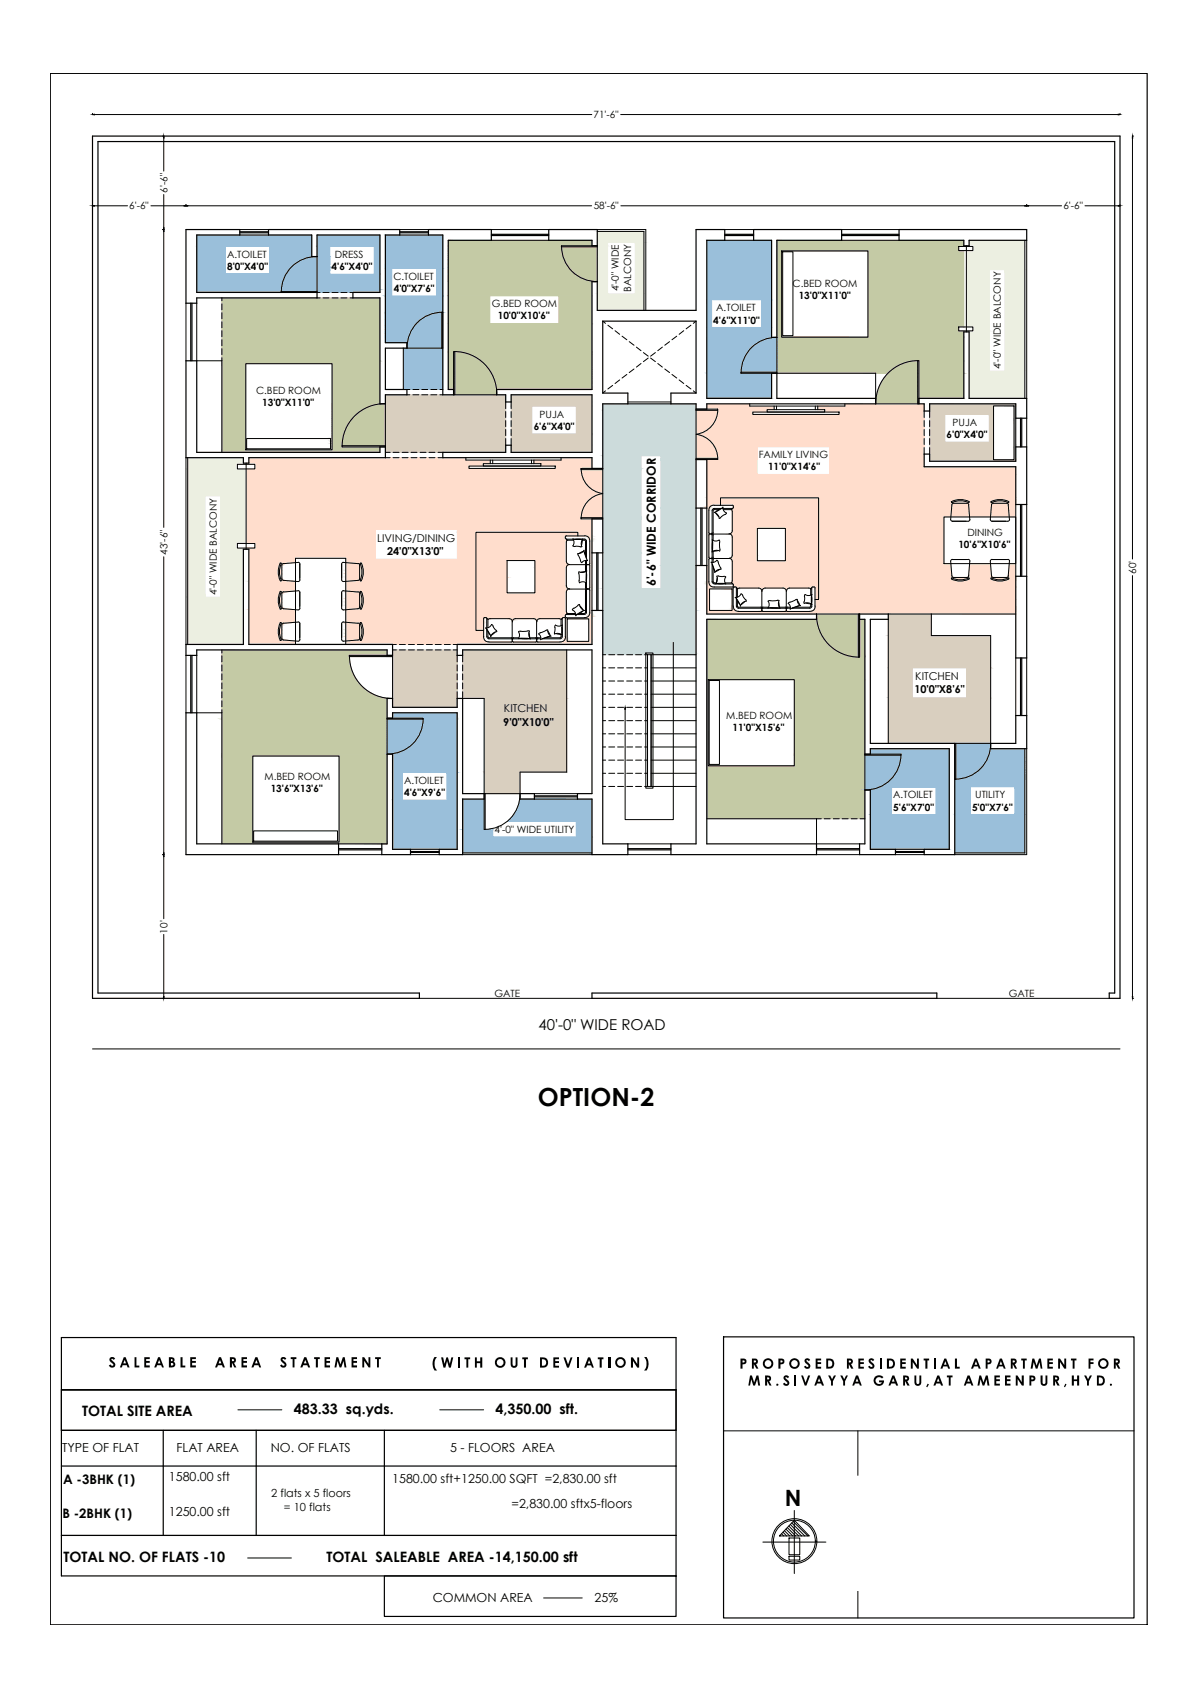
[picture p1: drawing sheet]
<svg xmlns="http://www.w3.org/2000/svg" width="297mm" height="420mm" viewBox="0 0 297 420" stroke-linecap="round" stroke-linejoin="round" font-family="sans-serif">
<defs><g id="words">
<text font-size="6.2" x="133.2" y="273.9">OPTION-2</text>
<text font-size="5.6" x="194.4" y="373">N</text>
<text font-size="3.7" x="133.4" y="255.3">40'-0&quot; WIDE ROAD</text>
<g font-size="3.5">
<text x="26.9" y="338.8">SALEABLE AREA STATEMENT</text>
<text x="107" y="338.8">(WITH OUT DEVIATION)</text>
<text x="183.2" y="339.1">PROPOSED RESIDENTIAL APARTMENT FOR</text>
<text x="184.4" y="343.3">MR.SIVAYYA GARU,AT AMEENPUR,HYD.</text>
<text x="20.3" y="350.8">TOTAL SITE AREA</text>
<text x="72.8" y="350.2">483.33 sq.yds.</text>
<text x="122.7" y="350.2">4,350.00 sft.</text>
<text x="15.7" y="386.9">TOTAL NO. OF FLATS -10</text>
<text x="80.9" y="386.9">TOTAL SALEABLE AREA -14,150.00 sft</text>
</g>
<g font-size="3.2">
<text x="15.7" y="367.6">A -3BHK (1)</text>
<text x="15.5" y="376.1">B -2BHK (1)</text>
</g>
<g font-size="3.1">
<text x="162.5" y="145.3" transform="rotate(-90 162.5 145.3)">6'-6&quot; WIDE CORRIDOR</text>
<text x="15.4" y="359.7">TYPE OF FLAT</text>
<text x="43.7" y="359.7">FLAT AREA</text>
<text x="67.1" y="359.7">NO. OF FLATS</text>
<text x="111.5" y="359.7">5 - FLOORS AREA</text>
<text x="41.8" y="367">1580.00 sft</text>
<text x="97.2" y="367.3">1580.00 sft+1250.00 SQFT =2,830.00 sft</text>
<text x="41.8" y="375.6">1250.00 sft</text>
<text x="126.7" y="373.5">=2,830.00 sftx5-floors</text>
<text x="107.2" y="396.9">COMMON AREA</text>
<text x="147.3" y="396.9">25%</text>
</g>
<g font-size="2.8">
<text x="67.2" y="370.8">2 flats x 5 floors</text>
<text x="70.3" y="374.2">= 10 flats</text>
</g>
<g font-size="2.7">
<text x="93.4" y="134.2">LIVING/DINING</text>
<text x="95.9" y="137.5">24'0&quot;X13'0&quot;</text>
<text x="226.5" y="171.8">10'0&quot;X8'6&quot;</text>
<text x="226.8" y="168.5">KITCHEN</text>
<text x="124.7" y="179.8">9'0&quot;X10'0&quot;</text>
<text x="124.9" y="176.5">KITCHEN</text>
</g>
<g font-size="2.5">
<text x="147" y="29.2">71'-6&quot;</text>
<text x="41.5" y="47.8" transform="rotate(-90 41.5 47.8)">6'-6&quot;</text>
<text x="32" y="51.9">6'-6&quot;</text>
<text x="147.1" y="51.9">58'-6&quot;</text>
<text x="263.5" y="51.9">6'-6&quot;</text>
<text x="56.3" y="63.9">A.TOILET</text>
<text x="82.9" y="63.9">DRESS</text>
<text x="56.3" y="66.9">8'0&quot;X4'0&quot;</text>
<text x="82.1" y="66.9">4'6&quot;X4'0&quot;</text>
<text x="97.5" y="69.3">C.TOILET</text>
<text x="196.4" y="71.1">C.BED ROOM</text>
<text x="97.6" y="72.3">4'0&quot;X7'6&quot;</text>
<text x="121.8" y="76.1">G.BED ROOM</text>
<text x="153.3" y="72.2" transform="rotate(-90 153.3 72.2)">4'-0&quot; WIDE</text>
<text x="156.4" y="72.4" transform="rotate(-90 156.4 72.4)">BALCONY</text>
<text x="177.4" y="77.1">A.TOILET</text>
<text x="197.9" y="74.1">13'0&quot;X11'0&quot;</text>
<text x="123.3" y="79.1">10'0&quot;X10'6&quot;</text>
<text x="176.7" y="80.2">4'6&quot;X11'0&quot;</text>
<text x="247.9" y="91.5" transform="rotate(-90 247.9 91.5)">4'-0&quot; WIDE BALCONY</text>
<text x="63.4" y="97.6">C.BED ROOM</text>
<text x="64.9" y="100.6">13'0&quot;X11'0&quot;</text>
<text x="132.2" y="106.5">6'6&quot;X4'0&quot;</text>
<text x="133.7" y="103.5">PUJA</text>
<text x="236" y="105.5">PUJA</text>
<text x="188" y="113.5">FAMILY LIVING</text>
<text x="234.5" y="108.5">6'0&quot;X4'0&quot;</text>
<text x="190.3" y="116.6">11'0&quot;X14'6&quot;</text>
<text x="41.5" y="137.4" transform="rotate(-90 41.5 137.4)">43'-6&quot;</text>
<text x="237.4" y="135.9">10'6&quot;X10'6&quot;</text>
<text x="239.7" y="132.9">DINING</text>
<text x="281.4" y="142.2" transform="rotate(-90 281.4 142.2)">60'</text>
<text x="53.7" y="147.5" transform="rotate(-90 53.7 147.5)">4'-0&quot; WIDE BALCONY</text>
<text x="179.9" y="178">M.BED ROOM</text>
<text x="181.4" y="181">11'0&quot;X15'6&quot;</text>
<text x="65.5" y="193.2">M.BED ROOM</text>
<text x="67.1" y="196.2">13'6&quot;X13'6&quot;</text>
<text x="100.1" y="194.2">A.TOILET</text>
<text x="100.1" y="197.2">4'6&quot;X9'6&quot;</text>
<text x="221.3" y="197.8">A.TOILET</text>
<text x="241.6" y="197.8">UTILITY</text>
<text x="221.3" y="200.8">5'6&quot;X7'0&quot;</text>
<text x="240.8" y="200.8">5'0&quot;X7'6&quot;</text>
<text x="122.5" y="206.3">4'-0&quot; WIDE UTILITY</text>
<text x="41.5" y="231.3" transform="rotate(-90 41.5 231.3)">10'</text>
<text x="122.5" y="246.9">GATE</text>
<text x="249.9" y="246.9">GATE</text>
</g>
</g></defs>
<!-- layer: hatch -->
<g fill="#ecefe1" stroke="#ecefe1" stroke-width=".25">
<path d="M148 57.3l11.5 2.7v-2.7zM148 57.3l11.5 2.7h-11.5z"/>
<path d="M148 60l2.5 .9v-.9zM148 60l2.5 .9h-2.5z"/>
<path d="M148 60.9l2.5 .2v-.2zM148 60.9l2.5 .2h-2.5z"/>
<path d="M148 61.1l2.5 8.7v-8.7zM148 61.1l2.5 8.7h-2.5z"/>
<path d="M148 69.8l2.5 3v-3zM148 69.8l2.5 3h-2.5z"/>
<path d="M157.4 60l2.1 12.8v-12.8zM157.4 60l2.1 12.8h-2.1z"/>
<path d="M148 72.8l11.5 4.1v-4.1zM148 72.8l11.5 4.1h-11.5z"/>
<path d="M46.5 113.4l13.8 1.3v-1.3zM46.5 113.4l13.8 1.3h-13.8z"/>
<path d="M46.5 114.7l14.5 .3v-.3zM46.5 114.7l14.5 .3h-14.5z"/>
<path d="M46.5 115l12.3 1.2v-1.2zM46.5 115l12.3 1.2h-12.3z"/>
<path d="M46.5 116.2l14.5 6.7v-6.7zM46.5 116.2l14.5 6.7h-14.5z"/>
<path d="M54.7 122.9l6.3 11.7v-11.7zM54.7 122.9l6.3 11.7h-6.3z"/>
<path d="M54.7 134.6l4.1 1.2v-1.2zM54.7 134.6l4.1 1.2h-4.1z"/>
<path d="M54.7 135.8l6.3 .3v-.3zM54.7 135.8l6.3 .3h-6.3z"/>
<path d="M46.5 122.9l4.3 25v-25zM46.5 122.9l4.3 25h-4.3z"/>
<path d="M54.7 136.1l5.6 11.8v-11.8zM54.7 136.1l5.6 11.8h-5.6z"/>
<path d="M46.5 147.9l13.8 11.8v-11.8zM46.5 147.9l13.8 11.8h-13.8z"/>
<path d="M240.1 59.5l13.8 1.4v-1.4zM240.1 59.5l13.8 1.4h-13.8z"/>
<path d="M239.4 60.9l14.5 .2v-.2zM239.4 60.9l14.5 .2h-14.5z"/>
<path d="M241 61.1l12.9 1v-1zM241 61.1l12.9 1h-12.9z"/>
<path d="M239.4 62.1l14.5 4.7v-4.7zM239.4 62.1l14.5 4.7h-14.5z"/>
<path d="M239.4 66.8l5.7 14.2v-14.2zM239.4 66.8l5.7 14.2h-5.7z"/>
<path d="M241 81l4.1 1v-1zM241 81l4.1 1h-4.1z"/>
<path d="M239.4 82l5.7 .2v-.2zM239.4 82l5.7 .2h-5.7z"/>
<path d="M240.1 82.2l5 9.7v-9.7zM240.1 82.2l5 9.7h-5z"/>
<path d="M248.9 66.8l5 25.1v-25.1zM248.9 66.8l5 25.1h-5z"/>
<path d="M240.1 91.9l13.8 6.8v-6.8zM240.1 91.9l13.8 6.8h-13.8z"/>
</g>
<g fill="#d9cfbf" stroke="#d9cfbf" stroke-width=".25">
<path d="M236.5 184.2h8.9z"/>
<path d="M114.6 161l25.8 1.4v-1.4zM114.6 161l25.8 1.4h-25.8z"/>
<path d="M97.3 161l16 1.4v-1.4zM97.3 161l16 1.4h-16z"/>
<path d="M97.3 162.4l16 .3v-.3zM97.3 162.4l16 .3h-16z"/>
<path d="M114.6 162.4l25.8 10.6v-10.6zM114.6 162.4l25.8 10.6h-25.8z"/>
<path d="M97.3 162.7l16 10.3v-10.3zM97.3 162.7l16 10.3h-16z"/>
<path d="M97.3 173l16 2.2v-2.2zM97.3 173l16 2.2h-16z"/>
<path d="M119.9 173l20.5 18.3v-18.3zM119.9 173l20.5 18.3h-20.5z"/>
<path d="M119.9 191.3l8.9 5.3v-5.3zM119.9 191.3l8.9 5.3h-8.9zM119.9 196.6h8.9z"/>
<path d="M95.5 97.8l29.8 1.8v-1.8zM95.5 97.8l29.8 1.8h-29.8z"/>
<path d="M95.5 99.6l29.8 .4v-.4zM95.5 99.6l29.8 .4h-29.8z"/>
<path d="M95.5 100l29.8 10.3v-10.3zM95.5 100l29.8 10.3h-29.8z"/>
<path d="M95.5 110.3l29.8 .1v-.1zM95.5 110.3l29.8 .1h-29.8z"/>
<path d="M95.5 110.4l29.8 .3v-.3zM95.5 110.4l29.8 .3h-29.8z"/>
<path d="M95.5 110.7l29.8 1.4v-1.4zM95.5 110.7l29.8 1.4h-29.8z"/>
<path d="M126.6 97.8l20.1 1.8v-1.8zM126.6 97.8l20.1 1.8h-20.1z"/>
<path d="M126.6 99.6l20.1 1v-1zM126.6 99.6l20.1 1h-20.1z"/>
<path d="M126.6 100.6l5.2 6.9v-6.9zM126.6 100.6l5.2 6.9h-5.2z"/>
<path d="M142.8 100.6l3.9 6.9v-6.9zM142.8 100.6l3.9 6.9h-3.9z"/>
<path d="M126.6 107.5l20.1 2.8v-2.8zM126.6 107.5l20.1 2.8h-20.1z"/>
<path d="M126.6 110.3l20.1 1.8v-1.8zM126.6 110.3l20.1 1.8h-20.1z"/>
<path d="M230.3 100l21.3 .6v-.6zM230.3 100l21.3 .6h-21.3z"/>
<path d="M230.3 100.6l15.8 1.2v-1.2zM230.3 100.6l15.8 1.2h-15.8z"/>
<path d="M230.3 101.8l15.8 .9v-.9zM230.3 101.8l15.8 .9h-15.8z"/>
<path d="M251.2 100.6l.4 3v-3zM251.2 100.6l.4 3h-.4z"/>
<path d="M230.3 102.7l3.8 6.8v-6.8zM230.3 102.7l3.8 6.8h-3.8z"/>
<path d="M245.1 102.7l1 6.8v-6.8zM245.1 102.7l1 6.8h-1z"/>
<path d="M251.2 103.6l.4 7.1v-7.1zM251.2 103.6l.4 7.1h-.4z"/>
<path d="M230.3 109.5l15.8 3v-3zM230.3 109.5l15.8 3h-15.8z"/>
<path d="M251.2 110.7l.4 3.2v-3.2zM251.2 110.7l.4 3.2h-.4z"/>
<path d="M230.3 112.5l15.8 1.4v-1.4zM230.3 112.5l15.8 1.4h-15.8z"/>
<path d="M230.3 113.9l21.3 .4v-.4zM230.3 113.9l21.3 .4h-21.3z"/>
<path d="M220.1 152.1l10.6 1.3v-1.3zM220.1 152.1l10.6 1.3h-10.6z"/>
<path d="M220.1 153.4l10.6 4.1v-4.1zM220.1 153.4l10.6 4.1h-10.6z"/>
<path d="M220.1 157.5l25.3 8v-8zM220.1 157.5l25.3 8h-25.3z"/>
<path d="M220.1 165.5l5.9 7.4v-7.4zM220.1 165.5l5.9 7.4h-5.9z"/>
<path d="M239.5 165.5l5.9 7.4v-7.4zM239.5 165.5l5.9 7.4h-5.9z"/>
<path d="M220.1 172.9l25.3 11.3v-11.3zM220.1 172.9l25.3 11.3h-25.3z"/>
</g>
<g fill="#c4caa5" stroke="#c4caa5" stroke-width=".25">
<path d="M202.3 152.5v.9z"/>
<path d="M211.5 162.7h1.2z"/>
<path d="M212.7 162.8h.1z"/>
<path d="M226.2 89.4h1.1z"/>
<path d="M139.1 61.1h8.9z"/>
<path d="M112.5 87.1h.2z"/>
<path d="M112.7 87.1l.6 .1z"/>
<path d="M113.8 87.2h32.9z"/>
<path d="M123 96.5v.9z"/>
<path d="M97.3 161v1.4z"/>
<path d="M113.3 161v1.4z"/>
<path d="M113.3 162.4v.3z"/>
<path d="M97.3 162.7v1.2z"/>
<path d="M113.3 162.7v1.2z"/>
<path d="M97.3 163.9v1.2z"/>
<path d="M113.3 163.9v1.2z"/>
<path d="M97.3 165.1v1.2z"/>
<path d="M113.3 165.1v1.2z"/>
<path d="M97.3 166.3v1.1z"/>
<path d="M113.3 166.3v1.1z"/>
<path d="M97.3 167.4v1.1z"/>
<path d="M113.3 167.4v1.1z"/>
<path d="M97.3 168.5v1z"/>
<path d="M113.3 168.5v1z"/>
<path d="M97.3 169.5v.8z"/>
<path d="M113.3 169.5v.8z"/>
<path d="M97.3 170.3v.8z"/>
<path d="M113.3 170.3v.8z"/>
<path d="M97.3 171.1v.7z"/>
<path d="M113.3 171.1v.7z"/>
<path d="M97.3 171.8v.5z"/>
<path d="M113.3 171.8v.5z"/>
<path d="M97.3 172.3v.4z"/>
<path d="M113.3 172.3v.4z"/>
<path d="M97.3 172.7v.2z"/>
<path d="M113.3 172.7v.2z"/>
<path d="M97.3 173v2.2z"/>
<path d="M113.3 173v2.2z"/>
<path d="M97.3 176.6v1.3z"/>
<path d="M113.3 176.6v1.3z"/>
<path d="M113.3 178v.2z"/>
<path d="M95.9 178.2h8.9z"/>
<path d="M104.8 178.2l-.1 1.1z"/>
<path d="M113.3 178.2v1.1z"/>
<path d="M104.7 179.3l-.2 1.1z"/>
<path d="M113.3 179.3v1.1z"/>
<path d="M104.5 180.4l-.3 1.1z"/>
<path d="M113.3 180.4v1.1z"/>
<path d="M104.2 181.5l-.6 .9z"/>
<path d="M113.3 181.5v.9z"/>
<path d="M103.6 182.4l-.6 1z"/>
<path d="M113.3 182.4v1z"/>
<path d="M103 183.4l-.7 .8z"/>
<path d="M113.3 183.4v.8z"/>
<path d="M101.4 185l.9-.8z"/>
<path d="M113.3 184.2v.8z"/>
<path d="M100.6 185.6l.8-.6z"/>
<path d="M113.3 185v.6z"/>
<path d="M99.5 186.1l1.1-.5z"/>
<path d="M113.3 185.6v.5z"/>
<path d="M98.5 186.5l1-.4z"/>
<path d="M113.3 186.1v.4z"/>
<path d="M97.4 186.7l1.1-.2z"/>
<path d="M113.3 186.5v.2z"/>
<path d="M96.3 186.8l1.1-.1z"/>
<path d="M97.3 186.8v.5z"/>
<path d="M113.3 186.8v.5z"/>
<path d="M97.3 187.3v21.3z"/>
<path d="M113.3 187.3v21.3z"/>
<path d="M97.3 208.6v.5z"/>
<path d="M113.3 208.6v.5z"/>
<path d="M97.3 209.1v1.3z"/>
<path d="M113.3 209.1v1.3z"/>
<path d="M202.3 152.1l10.4 .4v-.4zM202.3 152.1l10.4 .4h-10.4z"/>
<path d="M202.3 152.5l10.4 1.3v-1.3zM202.3 152.5l10.4 1.3h-10.3z"/>
<path d="M175.1 153.4l27.3 .4-.1-.4zM175.1 153.4l27.3 .4h-27.3z"/>
<path d="M202.4 153.8h10.3zM202.4 153.8h10.3z"/>
<path d="M175.1 153.8h27.3zM175.1 153.8h27.3zM175.1 153.8h27.3zM175.1 153.8h27.3z"/>
<path d="M202.4 153.8l10.3 .4v-.4zM202.4 153.8l10.3 .4h-10.2z"/>
<path d="M175.1 153.8l27.4 .4-.1-.4zM175.1 153.8l27.4 .4h-27.4z"/>
<path d="M202.5 154.2l10.2 .8v-.8zM202.5 154.2l10.2 .8h-10.1z"/>
<path d="M175.1 154.2l27.5 .8-.1-.8zM175.1 154.2l27.5 .8h-27.5z"/>
<path d="M202.6 155h10.1zM202.6 155h10.1z"/>
<path d="M175.1 155h27.5zM175.1 155h27.5z"/>
<path d="M202.6 155h10.1zM202.6 155h10.1z"/>
<path d="M175.1 155h27.5zM175.1 155h27.5z"/>
<path d="M202.6 155l10.1 .5v-.5zM202.6 155l10.1 .5h-10z"/>
<path d="M175.1 155l27.6 .5-.1-.5zM175.1 155l27.6 .5h-27.6z"/>
<path d="M202.7 155.5l10 .7v-.7zM202.7 155.5l10 .7h-9.7z"/>
<path d="M175.1 155.5l27.9 .7-.3-.7zM175.1 155.5l27.9 .7h-27.9z"/>
<path d="M203 156.2h9.7zM203 156.2h9.7z"/>
<path d="M175.1 156.2h27.9zM175.1 156.2h27.9z"/>
<path d="M175.1 156.2h27.9zM175.1 156.2h27.9z"/>
<path d="M203 156.2l9.7 .5v-.5zM203 156.2l9.7 .5h-9.5z"/>
<path d="M175.1 156.2l28.1 .5-.2-.5zM175.1 156.2l28.1 .5h-28.1z"/>
<path d="M203.2 156.7l9.5 .6v-.6zM203.2 156.7l9.5 .6h-9.2z"/>
<path d="M175.1 156.7l28.4 .6-.3-.6zM175.1 156.7l28.4 .6h-28.4z"/>
<path d="M203.5 157.3h9.2zM203.5 157.3h9.2z"/>
<path d="M175.1 157.3h28.5zM175.1 157.3h28.5z"/>
<path d="M203.6 157.3h9.1zM203.6 157.3h9.1z"/>
<path d="M175.1 157.3h28.5zM175.1 157.3h28.5z"/>
<path d="M203.6 157.3l9.1 .5v-.5zM203.6 157.3l9.1 .5h-8.9z"/>
<path d="M175.1 157.3l28.7 .5-.2-.5zM175.1 157.3l28.7 .5h-28.7z"/>
<path d="M175.1 157.8l29.1 .5-.4-.5zM175.1 157.8l29.1 .5h-29.1z"/>
<path d="M203.8 157.8l8.9 .6v-.6zM203.8 157.8l8.9 .6h-8.5z"/>
<path d="M175.1 158.3l29.1 .1zM175.1 158.3l29.1 .1z"/>
<path d="M204.2 158.4h8.5zM204.2 158.4h8.5z"/>
<path d="M175.1 158.4h29.1zM175.1 158.4h29.1z"/>
<path d="M204.2 158.4l8.5 .4v-.4zM204.2 158.4l8.5 .4h-8.2z"/>
<path d="M175.1 158.4l29.4 .4-.3-.4zM175.1 158.4l29.4 .4h-29.4z"/>
<path d="M175.1 158.8l29.8 .5-.4-.5zM175.1 158.8l29.8 .5h-29.8z"/>
<path d="M204.5 158.8l8.2 .6v-.6zM204.5 158.8l8.2 .6h-7.7z"/>
<path d="M175.1 159.3l29.9 .1zM175.1 159.3l29.9 .1z"/>
<path d="M205 159.4h7.7zM205 159.4h7.7z"/>
<path d="M175.1 159.4h29.9zM175.1 159.4h29.9z"/>
<path d="M205 159.4l7.7 .3v-.3zM205 159.4l7.7 .3h-7.3z"/>
<path d="M175.1 159.4l30.3 .3-.4-.3zM175.1 159.4l30.3 .3h-30.3z"/>
<path d="M205.4 159.7l7.3 .5v-.5zM205.4 159.7l7.3 .5h-6.9z"/>
<path d="M175.1 159.7l30.7 .5-.4-.5zM175.1 159.7l30.7 .5h-30.7z"/>
<path d="M205.8 160.2h6.9zM205.8 160.2h6.9z"/>
<path d="M175.1 160.2h30.8zM175.1 160.2h30.8z"/>
<path d="M205.9 160.2h6.8zM205.9 160.2h6.8z"/>
<path d="M175.1 160.2h30.8zM175.1 160.2h30.8z"/>
<path d="M205.9 160.2l6.8 .4v-.4zM205.9 160.2l6.8 .4h-6.4z"/>
<path d="M175.1 160.2l31.2 .4-.4-.4zM175.1 160.2l31.2 .4h-31.2z"/>
<path d="M206.3 160.6l6.4 .4v-.4zM206.3 160.6l6.4 .4h-5.9z"/>
<path d="M175.1 160.6l31.7 .4-.5-.4zM175.1 160.6l31.7 .4h-31.7z"/>
<path d="M206.8 161h5.9zM206.8 161h5.9z"/>
<path d="M175.1 161h31.8zM175.1 161h31.8z"/>
<path d="M175.1 161h31.8zM175.1 161h31.8z"/>
<path d="M206.9 161l5.8 .3v-.3zM206.9 161l5.8 .3h-5.3z"/>
<path d="M175.1 161l32.3 .3-.5-.3zM175.1 161l32.3 .3h-32.3z"/>
<path d="M207.4 161.3l5.3 .3v-.3zM207.4 161.3l5.3 .3h-4.8z"/>
<path d="M175.1 161.3l32.8 .3-.5-.3zM175.1 161.3l32.8 .3h-32.8z"/>
<path d="M207.9 161.6h4.8zM207.9 161.6h4.8z"/>
<path d="M175.1 161.6h32.8zM175.1 161.6h32.8z"/>
<path d="M207.9 161.6h4.8zM207.9 161.6h4.8z"/>
<path d="M175.1 161.6h32.9zM175.1 161.6h32.9z"/>
<path d="M208 161.6l4.7 .3v-.3zM208 161.6l4.7 .3h-4.2z"/>
<path d="M175.1 161.6l33.4 .3-.5-.3zM175.1 161.6l33.4 .3h-33.4z"/>
<path d="M208.5 161.9l4.2 .2v-.2zM208.5 161.9l4.2 .2h-3.7z"/>
<path d="M175.1 161.9l33.9 .2-.5-.2zM175.1 161.9l33.9 .2h-33.9z"/>
<path d="M209 162.1h3.7zM209 162.1h3.7z"/>
<path d="M175.1 162.1h34zM175.1 162.1h34z"/>
<path d="M175.1 162.1l34 .1zM175.1 162.1l34 .1z"/>
<path d="M209.1 162.1l3.6 .2v-.2zM209.1 162.1l3.6 .2h-3.1z"/>
<path d="M175.1 162.2l34.5 .1-.5-.1zM175.1 162.2l34.5 .1h-34.5z"/>
<path d="M209.6 162.3l3.1 .2v-.2zM209.6 162.3l3.1 .2h-2.5z"/>
<path d="M175.1 162.3l35.1 .2-.6-.2zM175.1 162.3l35.1 .2h-35.1z"/>
<path d="M210.2 162.5h2.5zM210.2 162.5h2.5z"/>
<path d="M175.1 162.5h35.1zM175.1 162.5h35.1z"/>
<path d="M210.2 162.5h2.5zM210.2 162.5h2.5z"/>
<path d="M175.1 162.5h35.2zM175.1 162.5h35.2z"/>
<path d="M210.4 162.5l2.3 .1v-.1zM210.4 162.5l2.3 .1z"/>
<path d="M175.1 162.5l35.7 .1-.5-.1zM175.1 162.5l35.7 .1h-35.7z"/>
<path d="M210.8 162.6l1.9 .1zM210.8 162.6l1.9 .1z"/>
<path d="M175.1 162.6l36.3 .1zM175.1 162.6l36.3 .1z"/>
<path d="M211.5 162.7h1.2zM211.5 162.7h1.2z"/>
<path d="M175.1 162.7h36.4zM175.1 162.7h36.4z"/>
<path d="M175.1 162.7h36.5zM175.1 162.7h36.5z"/>
<path d="M211.5 162.7h1.2zM212.1 162.7l.6 .1z"/>
<path d="M175.1 162.7h37zM175.1 162.7h37z"/>
<path d="M175.1 162.7l37.4 .1zM175.1 162.7l37.4 .1z"/>
<path d="M213 153.4l1.3 9.4v-9.4zM213 153.4l1.3 9.4h-1.3z"/>
<path d="M175.1 162.8h37.6zM175.1 162.8h37.6z"/>
<path d="M175.1 162.8l39.2 5.6v-5.6zM175.1 162.8l39.2 5.6h-39.2z"/>
<path d="M196.8 168.4l17.5 18.4v-18.4zM196.8 168.4l17.5 18.4h-17.5z"/>
<path d="M196.8 186.8l17.5 .3v-.3zM196.8 186.8l17.5 .3h-17.5z"/>
<path d="M196.8 187.1l17.5 2.6v-2.6zM196.8 187.1l17.5 2.6h-17.5z"/>
<path d="M175.1 168.4l.3 21.3v-21.3zM175.1 168.4l.3 21.3h-.3z"/>
<path d="M175.1 189.7l39.2 6v-6zM175.1 189.7l39.2 6h-39.2z"/>
<path d="M175.1 195.7l39.2 7.1v-7.1zM175.1 195.7l39.2 7.1h-39.2z"/>
<path d="M226.2 89.4l1.1 .2v-.2zM225 89.6l1.2-.2 1.1 .2z"/>
<path d="M225 89.6l2.3 .4v-.4zM223.9 90l1.1-.4 2.3 .4z"/>
<path d="M223.9 90l3.4 .4v-.4zM222.8 90.4l1.1-.4 3.4 .4z"/>
<path d="M222.8 90.4l4.5 .6v-.6zM221.8 91l1-.6 4.5 .6z"/>
<path d="M221.8 91l5.5 .7v-.7zM220.8 91.7l1-.7 5.5 .7z"/>
<path d="M220.8 91.7l6.5 .8v-.8zM220 92.5l.8-.8 6.5 .8z"/>
<path d="M220 92.5l7.3 1v-1zM220 92.5l7.3 1h-8.2z"/>
<path d="M219.1 93.5l8.2 1.1v-1.1zM219.1 93.5l8.2 1.1h-8.9z"/>
<path d="M218.4 94.6l8.9 1.1v-1.1zM218.4 94.6l8.9 1.1h-9.5z"/>
<path d="M217.8 95.7l9.5 1.3v-1.3zM217.8 95.7l9.5 1.3h-9.9z"/>
<path d="M217.4 97l9.9 1.3v-1.3zM217.4 97l9.9 1.3h-10.2z"/>
<path d="M227.6 92.5l11.2 6.2v-6.2zM227.6 92.5l11.2 6.2h-11.2z"/>
<path d="M217.1 98.3l10.2 1.3v-1.3zM217.1 98.3l10.2 1.3h-10.4z"/>
<path d="M216.9 99.6l10.4 .4v-.4zM216.9 99.6l10.4 .4h-10.4z"/>
<path d="M111.1 59.5l35.6 1.4v-1.4zM111.1 59.5l35.6 1.4h-35.6z"/>
<path d="M111.1 60.9h28zM111.1 60.9h35.6z"/>
<path d="M111.1 60.9l28 .1v-.1zM111.1 60.9l28 .1h-28z"/>
<path d="M111.1 61l28 .1v-.1zM111.1 61l28 .1h-28zM111.1 61.1h28zM111.1 61.1h28z"/>
<path d="M139.1 61.1l8.9 .6v-.6zM139.1 61.1l8.9 .6h-8.9z"/>
<path d="M111.1 61.1l28 .6v-.6zM111.1 61.1l28 .6h-28z"/>
<path d="M139.1 61.7l8.9 .4v-.4zM139.1 61.7l8.9 .4h-8.8z"/>
<path d="M111.1 61.7l28 .4v-.4zM111.1 61.7l28 .4h-28z"/>
<path d="M139.2 62.1l8.8 .1zM139.2 62.1l8.8 .1z"/>
<path d="M111.1 62.1l28.1 .1zM111.1 62.1l28.1 .1z"/>
<path d="M111.1 62.2h28.1zM111.1 62.2h28.1z"/>
<path d="M139.2 62.2l8.8 .6v-.6zM139.2 62.2l8.8 .6h-8.8z"/>
<path d="M111.1 62.2l28.1 .6v-.6zM111.1 62.2l28.1 .6h-28.1z"/>
<path d="M139.2 62.8l8.8 .5v-.5zM139.2 62.8l8.8 .5h-8.6z"/>
<path d="M111.1 62.8l28.2 .5-.1-.5zM111.1 62.8l28.2 .5h-28.2z"/>
<path d="M139.4 63.3h8.6zM139.4 63.3h8.6z"/>
<path d="M111.1 63.3h28.3zM111.1 63.3h28.3z"/>
<path d="M111.1 63.3h28.3zM111.1 63.3h28.3z"/>
<path d="M139.4 63.3l8.6 .6v-.6zM139.4 63.3l8.6 .6h-8.5z"/>
<path d="M111.1 63.3l28.4 .6-.1-.6zM111.1 63.3l28.4 .6h-28.4z"/>
<path d="M139.5 63.9l8.5 .4v-.4zM139.5 63.9l8.5 .4h-8.3z"/>
<path d="M111.1 63.9l28.6 .4-.2-.4zM111.1 63.9l28.6 .4h-28.6z"/>
<path d="M139.7 64.3l8.3 .1zM139.7 64.3l8.3 .1z"/>
<path d="M111.1 64.3l28.6 .1zM111.1 64.3l28.6 .1z"/>
<path d="M139.7 64.4h8.3zM139.7 64.4h8.3z"/>
<path d="M111.1 64.4h28.7zM111.1 64.4h28.7z"/>
<path d="M139.8 64.4l8.2 .5v-.5zM139.8 64.4l8.2 .5h-8z"/>
<path d="M111.1 64.4l28.9 .5-.2-.5zM111.1 64.4l28.9 .5h-28.9z"/>
<path d="M140 64.9l8 .4v-.4zM140 64.9l8 .4h-7.8z"/>
<path d="M111.1 64.9l29.1 .4-.2-.4zM111.1 64.9l29.1 .4h-29.1z"/>
<path d="M140.2 65.3l7.8 .1zM140.2 65.3l7.8 .1z"/>
<path d="M111.1 65.3l29.1 .1zM111.1 65.3l29.1 .1z"/>
<path d="M111.1 65.4h29.1zM111.1 65.4h29.1z"/>
<path d="M140.2 65.4l7.8 .5v-.5zM140.2 65.4l7.8 .5h-7.5z"/>
<path d="M111.1 65.4l29.4 .5-.3-.5zM111.1 65.4l29.4 .5h-29.4z"/>
<path d="M140.5 65.9l7.5 .4v-.4zM140.5 65.9l7.5 .4h-7.2z"/>
<path d="M111.1 65.9l29.7 .4-.3-.4zM111.1 65.9l29.7 .4h-29.7z"/>
<path d="M140.8 66.3h7.2zM140.8 66.3h7.2z"/>
<path d="M111.1 66.3h29.7zM111.1 66.3h29.7z"/>
<path d="M140.8 66.3l7.2 .1zM140.8 66.3l7.2 .1z"/>
<path d="M111.1 66.3l29.8 .1zM111.1 66.3l29.8 .1z"/>
<path d="M140.9 66.4l7.1 .4v-.4zM140.9 66.4l7.1 .4h-6.8z"/>
<path d="M111.1 66.4l30.1 .4-.3-.4zM111.1 66.4l30.1 .4h-30.1z"/>
<path d="M111.1 66.8l30.4 .4-.3-.4zM111.1 66.8l30.4 .4h-30.4z"/>
<path d="M141.2 66.8l6.8 .4v-.4zM141.2 66.8l6.8 .4h-6.4z"/>
<path d="M111.1 67.2h30.5zM111.1 67.2h30.5z"/>
<path d="M141.6 67.2h6.4zM141.6 67.2h6.4z"/>
<path d="M111.1 67.2h30.5zM111.1 67.2h30.5z"/>
<path d="M141.6 67.2l6.4 .4v-.4zM141.6 67.2l6.4 .4h-6z"/>
<path d="M111.1 67.2l30.9 .4-.4-.4zM111.1 67.2l30.9 .4h-30.9z"/>
<path d="M142 67.6l6 .3v-.3zM142 67.6l6 .3h-5.6z"/>
<path d="M111.1 67.6l31.3 .3-.4-.3zM111.1 67.6l31.3 .3h-31.3z"/>
<path d="M142.4 67.9h5.6zM142.4 67.9h5.6z"/>
<path d="M111.1 67.9h31.3zM111.1 67.9h31.3z"/>
<path d="M111.1 67.9h31.3zM111.1 67.9h31.3z"/>
<path d="M142.4 67.9l5.6 .4v-.4zM142.4 67.9l5.6 .4h-5.1z"/>
<path d="M111.1 67.9l31.8 .4-.5-.4zM111.1 67.9l31.8 .4h-31.8z"/>
<path d="M142.9 68.3l5.1 .3v-.3zM142.9 68.3l5.1 .3h-4.7z"/>
<path d="M111.1 68.3l32.2 .3-.4-.3zM111.1 68.3l32.2 .3h-32.2z"/>
<path d="M143.3 68.6h4.7zM143.3 68.6h4.7z"/>
<path d="M111.1 68.6h32.2zM111.1 68.6h32.2z"/>
<path d="M111.1 68.6h32.3zM111.1 68.6h32.3z"/>
<path d="M143.3 68.6l4.7 .2v-.2zM143.3 68.6l4.7 .2h-4.1z"/>
<path d="M111.1 68.6l32.8 .2-.5-.2zM111.1 68.6l32.8 .2h-32.8z"/>
<path d="M143.9 68.8l4.1 .3v-.3zM143.9 68.8l4.1 .3h-3.7z"/>
<path d="M111.1 68.8l33.2 .3-.4-.3zM111.1 68.8l33.2 .3h-33.2z"/>
<path d="M144.3 69.1h3.7zM144.3 69.1h3.7z"/>
<path d="M111.1 69.1h33.2zM111.1 69.1h33.2zM111.1 69.1h33.2zM111.1 69.1h33.2z"/>
<path d="M144.3 69.1l3.7 .2v-.2zM144.3 69.1l3.7 .2h-3z"/>
<path d="M111.1 69.1l33.9 .2-.7-.2zM111.1 69.1l33.9 .2h-33.9z"/>
<path d="M145 69.3l3 .1v-.1zM145 69.3l3 .1h-2.6z"/>
<path d="M111.1 69.3l34.3 .1-.4-.1zM111.1 69.3l34.3 .1h-34.3z"/>
<path d="M145.4 69.4h2.6zM145.4 69.4h2.6z"/>
<path d="M111.1 69.4h34.3zM111.1 69.4h34.3zM111.1 69.4h34.3zM111.1 69.4h34.3z"/>
<path d="M145.4 69.4l2.6 .2v-.2zM145.4 69.4l2.6 .2z"/>
<path d="M111.1 69.4l35 .2-.7-.2zM111.1 69.4l35 .2h-35z"/>
<path d="M146.1 69.6l1.9 .1zM146.1 69.6l1.9 .1z"/>
<path d="M111.1 69.6l35.4 .1zM111.1 69.6l35.4 .1z"/>
<path d="M146.5 69.7h1.5zM146.5 69.7h1.5z"/>
<path d="M111.1 69.7h35.4zM111.1 69.7h35.4z"/>
<path d="M146.5 69.7h1.5zM146.5 69.7h1.5z"/>
<path d="M111.1 69.7h35.4zM111.1 69.7h35.4z"/>
<path d="M146.5 69.7l1.5 .1zM146.5 69.7l1.5 .1z"/>
<path d="M111.1 69.7l36.5 .1zM111.1 69.7l36.5 .1z"/>
<path d="M111.1 69.8l35.6 3.5v-3.5zM111.1 69.8l35.6 3.5h-35.6z"/>
<path d="M111.1 73.3l10.2 6.9v-6.9zM111.1 73.3l10.2 6.9h-10.2z"/>
<path d="M138.4 73.3l8.3 6.9v-6.9zM138.4 73.3l8.3 6.9h-8.3z"/>
<path d="M111.1 80.2l35.6 6.9v-6.9zM111.1 80.2l35.6 6.9h-35.6z"/>
<path d="M112.7 87.1h34zM112.7 87.1h34z"/>
<path d="M112.8 87.1l33.9 .1zM112.8 87.1l33.9 .1z"/>
<path d="M113.3 87.2h33.4zM113.3 87.2h33.4zM113.8 87.2h32.9z"/>
<path d="M112.7 87.2h1.1zM112.7 87.2h1.1z"/>
<path d="M113.8 87.2h32.9zM113.8 87.2h32.9z"/>
<path d="M112.7 87.2h1.1zM112.7 87.2h1.1z"/>
<path d="M113.9 87.2l32.8 .1zM113.9 87.2l32.8 .1z"/>
<path d="M112.7 87.2l1.8 .1zM112.7 87.2l1.8 .1z"/>
<path d="M114.5 87.3l32.2 .1v-.1zM114.5 87.3l32.2 .1h-31.7z"/>
<path d="M112.7 87.3l2.2 .1zM112.7 87.3l2.2 .1h-2.2z"/>
<path d="M115 87.4h31.7zM115 87.4h31.7z"/>
<path d="M112.7 87.4h2.4zM112.7 87.4h2.4z"/>
<path d="M115.1 87.4h31.6zM115.1 87.4h31.6z"/>
<path d="M112.7 87.4h2.4zM112.7 87.4h2.4z"/>
<path d="M115.1 87.4l31.6 .2v-.2zM115.1 87.4l31.6 .2h-31z"/>
<path d="M112.7 87.4l3 .2-.6-.2zM112.7 87.4l3 .2h-3z"/>
<path d="M115.7 87.6l31 .2v-.2zM115.7 87.6l31 .2h-30.5z"/>
<path d="M116.2 87.8h30.5zM116.2 87.8h30.5z"/>
<path d="M112.7 87.6l3.6 .2-.6-.2zM112.7 87.6l3.6 .2h-3.6z"/>
<path d="M116.3 87.8h30.4zM116.3 87.8h30.4z"/>
<path d="M112.7 87.8h3.6zM112.7 87.8h3.6z"/>
<path d="M116.3 87.8l30.4 .3v-.3zM116.3 87.8l30.4 .3h-29.8z"/>
<path d="M112.7 87.8l4.2 .3-.6-.3zM112.7 87.8l4.2 .3h-4.2z"/>
<path d="M116.9 88.1l29.8 .2v-.2zM116.9 88.1l29.8 .2h-29.3z"/>
<path d="M112.7 88.1l4.6 .2-.4-.2zM112.7 88.1l4.6 .2h-4.6z"/>
<path d="M117.4 88.3h29.3zM117.4 88.3h29.3z"/>
<path d="M112.7 88.3h4.7zM112.7 88.3h4.7z"/>
<path d="M117.4 88.3h29.3zM117.4 88.3h29.3z"/>
<path d="M112.7 88.3h4.7zM112.7 88.3h4.7z"/>
<path d="M117.4 88.3l29.3 .3v-.3zM117.4 88.3l29.3 .3h-28.7z"/>
<path d="M112.7 88.3l5.3 .3-.6-.3zM112.7 88.3l5.3 .3h-5.3z"/>
<path d="M118 88.6l28.7 .3v-.3zM118 88.6l28.7 .3h-28.3z"/>
<path d="M118.4 88.9l28.3 .1zM118.4 88.9l28.3 .1z"/>
<path d="M112.7 88.6l5.8 .4-.5-.4zM112.7 88.6l5.8 .4h-5.8z"/>
<path d="M118.5 89h28.2zM118.5 89h28.2z"/>
<path d="M112.7 89h5.8zM112.7 89h5.8z"/>
<path d="M118.5 89l28.2 .3v-.3zM118.5 89l28.2 .3h-27.7z"/>
<path d="M112.7 89l6.3 .3-.5-.3zM112.7 89l6.3 .3h-6.3z"/>
<path d="M119 89.3l27.7 .1zM119 89.3l27.7 .1z"/>
<path d="M112.7 89.3l6.3 .1zM112.7 89.3l6.3 .1z"/>
<path d="M55 73.8l39.1 15.6v-15.6zM55 73.8l39.1 15.6h-39.1z"/>
<path d="M119 89.4l27.7 .3v-.3zM119 89.4l27.7 .3h-27.3z"/>
<path d="M112.7 89.4l6.7 .3-.4-.3zM112.7 89.4l6.7 .3h-6.7z"/>
<path d="M119.4 89.7h27.3zM119.4 89.7h27.3z"/>
<path d="M112.7 89.7h6.7zM112.7 89.7h6.7z"/>
<path d="M119.4 89.7h27.3zM119.4 89.7h27.3z"/>
<path d="M119.5 89.7l27.2 .4v-.4zM119.5 89.7l27.2 .4h-26.8z"/>
<path d="M112.7 89.7l7.2 .4-.5-.4zM112.7 89.7l7.2 .4h-7.2z"/>
<path d="M55 89.4l39.1 .7v-.7zM55 89.4l39.1 .7h-39.1z"/>
<path d="M119.9 90.1l26.8 .1zM119.9 90.1l26.8 .1z"/>
<path d="M112.7 90.1l7.2 .1zM112.7 90.1l7.2 .1z"/>
<path d="M119.9 90.2l26.8 .4v-.4zM119.9 90.2l26.8 .4h-26.4z"/>
<path d="M112.7 90.2l7.6 .4-.4-.4zM112.7 90.2l7.6 .4h-7.6z"/>
<path d="M120.3 90.6h26.4zM120.3 90.6h26.4z"/>
<path d="M112.7 90.6h7.6zM112.7 90.6h7.6z"/>
<path d="M120.3 90.6h26.4zM120.3 90.6h26.4z"/>
<path d="M112.7 90.6h7.7zM112.7 90.6h7.7z"/>
<path d="M120.4 90.6l26.3 .5v-.5zM120.4 90.6l26.3 .5h-25.9z"/>
<path d="M112.7 90.6l8.1 .5-.4-.5zM112.7 90.6l8.1 .5h-8.1z"/>
<path d="M120.8 91.1l25.9 .4v-.4zM120.8 91.1l25.9 .4h-25.6zM121.1 91.5h25.6zM121.1 91.5h25.6z"/>
<path d="M112.7 91.1l8.4 .4-.3-.4zM112.7 91.1l8.4 .4h-8.4z"/>
<path d="M121.1 91.5l25.6 .1zM121.1 91.5l25.6 .1z"/>
<path d="M112.7 91.5l8.4 .1zM112.7 91.5l8.4 .1z"/>
<path d="M121.1 91.6l25.6 .5v-.5zM121.1 91.6l25.6 .5h-25.2z"/>
<path d="M112.7 91.6l8.8 .5-.4-.5zM112.7 91.6l8.8 .5h-8.8z"/>
<path d="M121.5 92.1l25.2 .5v-.5zM121.5 92.1l25.2 .5h-24.9zM121.8 92.6h24.9zM121.8 92.6h24.9z"/>
<path d="M112.7 92.1l9.1 .5-.3-.5zM112.7 92.1l9.1 .5h-9.1z"/>
<path d="M121.8 92.6h24.9zM121.8 92.6h24.9z"/>
<path d="M112.7 92.6h9.1zM112.7 92.6h9.1z"/>
<path d="M121.8 92.6l24.9 .6v-.6zM121.8 92.6l24.9 .6h-24.6z"/>
<path d="M112.7 92.6l9.4 .6-.3-.6zM112.7 92.6l9.4 .6h-9.4z"/>
<path d="M122.1 93.2l24.6 .5v-.5zM122.1 93.2l24.6 .5h-24.4z"/>
<path d="M112.7 93.2l9.6 .5-.2-.5zM112.7 93.2l9.6 .5h-9.6z"/>
<path d="M122.3 93.7h24.4zM122.3 93.7h24.4z"/>
<path d="M112.7 93.7h9.6zM112.7 93.7h9.6z"/>
<path d="M122.3 93.7h24.4zM122.3 93.7h24.4z"/>
<path d="M122.3 93.7l24.4 .7v-.7zM122.3 93.7l24.4 .7h-24.1z"/>
<path d="M112.7 93.7l9.9 .7-.3-.7zM112.7 93.7l9.9 .7h-9.9z"/>
<path d="M122.6 94.4l24.1 .5v-.5zM122.6 94.4l24.1 .5h-24z"/>
<path d="M112.7 94.4l10 .5-.1-.5zM112.7 94.4l10 .5h-10z"/>
<path d="M122.7 94.9h24zM122.7 94.9h24z"/>
<path d="M112.7 94.9h10zM112.7 94.9h10z"/>
<path d="M122.7 94.9h24zM122.7 94.9h24z"/>
<path d="M112.7 94.9h10zM112.7 94.9h10z"/>
<path d="M122.7 94.9l24 .8v-.8zM122.7 94.9l24 .8h-23.8z"/>
<path d="M112.7 94.9l10.2 .8-.2-.8zM112.7 94.9l10.2 .8h-10.2z"/>
<path d="M122.9 95.7l23.8 .4v-.4zM122.9 95.7l23.8 .4h-23.7zM123 96.1h23.7zM123 96.1h23.7z"/>
<path d="M112.7 95.7l10.3 .4-.1-.4zM112.7 95.7l10.3 .4h-10.3z"/>
<path d="M123 96.1l23.7 .1zM123 96.1l23.7 .1z"/>
<path d="M112.7 96.1l10.3 .1zM112.7 96.1l10.3 .1z"/>
<path d="M123 96.2l23.7 .3v-.3zM123 96.2l23.7 .3h-23.7z"/>
<path d="M112.7 96.2l10.3 .3v-.3zM112.7 96.2l10.3 .3h-10.3z"/>
<path d="M111.1 87.1l1.3 9.4v-9.4zM111.1 87.1l1.3 9.4h-1.3z"/>
<path d="M112.7 96.5l10.3 .9v-.9zM112.7 96.5l10.3 .9h-10.3z"/>
<path d="M112.7 97.4l10.3 .4v-.4zM112.7 97.4l10.3 .4h-10.3z"/>
<path d="M82.3 90.1l11.8 9.9v-9.9zM82.3 90.1l11.8 9.9h-11.8z"/>
<path d="M95 100l.5 .1zM93.8 100.1h1.7z"/>
<path d="M82.3 100h12.7zM82.3 100l11.5 .1z"/>
<path d="M93.8 100.1h1.7zM93.8 100.1h1.7z"/>
<path d="M82.3 100.1h11.5zM82.3 100.1h11.5z"/>
<path d="M93.8 100.1h1.7zM93.8 100.1h1.7z"/>
<path d="M82.3 100.1h11.5zM82.3 100.1h11.5z"/>
<path d="M93.8 100.1l1.7 .1zM93.4 100.2h2.1z"/>
<path d="M82.3 100.1h11.5zM82.3 100.1l11.1 .1z"/>
<path d="M82.3 100.2l10.3 .2 .8-.2zM82.3 100.2l10.3 .2h-10.3z"/>
<path d="M93.4 100.2l2.1 .2v-.2zM92.6 100.4l.8-.2 2.1 .2z"/>
<path d="M82.3 100.4h10.3zM82.3 100.4h10.3z"/>
<path d="M92.6 100.4h2.9zM92.6 100.4h2.9z"/>
<path d="M82.3 100.4h10.3zM82.3 100.4h10.3z"/>
<path d="M92.6 100.4l2.9 .2v-.2zM92.1 100.6l.5-.2 2.9 .2z"/>
<path d="M82.3 100.4l9.8 .2 .5-.2zM82.3 100.4l9.8 .2h-9.8z"/>
<path d="M82.3 100.6l9.1 .2 .7-.2zM82.3 100.6l9.1 .2h-9.1z"/>
<path d="M92.1 100.6l3.4 .2v-.2zM91.4 100.8l.7-.2 3.4 .2z"/>
<path d="M82.3 100.8h9.1zM82.3 100.8h9.1z"/>
<path d="M91.4 100.8h4.1zM91.4 100.8h4.1z"/>
<path d="M82.3 100.8h9.1zM82.3 100.8h9.1z"/>
<path d="M91.4 100.8l4.1 .2v-.2zM90.9 101l.5-.2 4.1 .2z"/>
<path d="M82.3 100.8l8.6 .2 .5-.2zM82.3 100.8l8.6 .2h-8.6z"/>
<path d="M82.3 101l8 .3 .6-.3zM82.3 101l8 .3h-8z"/>
<path d="M90.9 101l4.6 .3v-.3zM90.2 101.3l.7-.3 4.6 .3z"/>
<path d="M82.3 101.3h7.9zM82.3 101.3h8z"/>
<path d="M90.2 101.3h5.3zM90.2 101.3h5.3z"/>
<path d="M82.3 101.3h7.9zM82.3 101.3h7.9z"/>
<path d="M90.2 101.3l5.3 .3v-.3zM89.8 101.6l.4-.3 5.3 .3z"/>
<path d="M82.3 101.3l7.5 .3 .4-.3zM82.3 101.3l7.5 .3h-7.5z"/>
<path d="M82.3 101.6l6.9 .4 .6-.4zM82.3 101.6l6.9 .4h-6.9z"/>
<path d="M89.8 101.6l5.7 .4v-.4zM89.2 102l.6-.4 5.7 .4z"/>
<path d="M82.3 102h6.9zM82.3 102h6.9z"/>
<path d="M89.2 102h6.3zM89.2 102h6.3z"/>
<path d="M82.3 102h6.9zM82.3 102h6.9z"/>
<path d="M89.2 102l6.3 .3v-.3zM88.7 102.3l.5-.3 6.3 .3z"/>
<path d="M82.3 102l6.4 .3 .5-.3zM82.3 102l6.4 .3h-6.4z"/>
<path d="M88.7 102.3l6.8 .4v-.4zM88.2 102.7l.5-.4 6.8 .4z"/>
<path d="M82.3 102.3l5.9 .4 .5-.4zM82.3 102.3l5.9 .4h-5.9z"/>
<path d="M88.2 102.7l7.3 .1zM88.2 102.7l7.3 .1z"/>
<path d="M82.3 102.7l5.9 .1zM82.3 102.7l5.9 .1z"/>
<path d="M82.3 102.8h5.9zM82.3 102.8h5.9z"/>
<path d="M88.2 102.8l7.3 .3v-.3zM87.8 103.1l.4-.3 7.3 .3z"/>
<path d="M82.3 102.8l5.5 .3 .4-.3zM82.3 102.8l5.5 .3h-5.5z"/>
<path d="M87.8 103.1l7.7 .5v-.5zM87.8 103.1l7.7 .5h-8.1z"/>
<path d="M82.3 103.1l5.1 .5 .4-.5zM82.3 103.1l5.1 .5h-5.1z"/>
<path d="M87.4 103.6h8.1zM87.3 103.6h8.2z"/>
<path d="M82.3 103.6h5.1zM82.3 103.6h5z"/>
<path d="M82.3 103.6h5zM82.3 103.6l5 .1z"/>
<path d="M87.3 103.6l8.2 .5v-.5zM87.3 103.6l8.2 .5h-8.5z"/>
<path d="M82.3 103.7l4.7 .4 .3-.4zM82.3 103.7l4.7 .4h-4.7z"/>
<path d="M87 104.1l8.5 .5v-.5zM87 104.1l8.5 .5h-8.9z"/>
<path d="M82.3 104.1l4.3 .5 .4-.5zM82.3 104.1l4.3 .5h-4.3z"/>
<path d="M86.6 104.6h8.9zM86.6 104.6h8.9z"/>
<path d="M82.3 104.6h4.3zM82.3 104.6h4.3z"/>
<path d="M86.6 104.6l8.9 .1zM86.6 104.6l8.9 .1z"/>
<path d="M82.3 104.6h4.3zM82.3 104.6l4.2 .1z"/>
<path d="M86.6 104.7l8.9 .4v-.4zM86.6 104.7l8.9 .4h-9.2z"/>
<path d="M82.3 104.7l4 .4 .2-.4zM82.3 104.7l4 .4h-4z"/>
<path d="M86.3 105.1l9.2 .5v-.5zM86.3 105.1l9.2 .5h-9.5z"/>
<path d="M82.3 105.1l3.7 .5 .3-.5zM82.3 105.1l3.7 .5h-3.7z"/>
<path d="M86 105.6l9.5 .1zM86 105.6l9.5 .1z"/>
<path d="M82.3 105.6l3.7 .1zM82.3 105.6l3.7 .1z"/>
<path d="M82.3 105.7h3.7zM82.3 105.7l3.6 .1z"/>
<path d="M86 105.7l9.5 .5v-.5zM86 105.7l9.5 .5h-9.8z"/>
<path d="M82.3 105.8l3.4 .4 .2-.4zM82.3 105.8l3.4 .4h-3.4z"/>
<path d="M85.7 106.2l9.8 .6v-.6zM85.7 106.2l9.8 .6h-10z"/>
<path d="M82.3 106.2l3.1 .6 .3-.6zM82.3 106.2l3.1 .6h-3.1z"/>
<path d="M85.5 106.8h10zM85.4 106.8h10.1z"/>
<path d="M82.3 106.8h3.1zM82.3 106.8h3.1z"/>
<path d="M85.4 106.8l10.1 .1zM85.4 106.8l10.1 .1z"/>
<path d="M82.3 106.8l3.1 .1zM82.3 106.8l3.1 .1z"/>
<path d="M85.4 106.9l10.1 .5v-.5zM85.4 106.9l10.1 .5h-10.2z"/>
<path d="M82.3 106.9l3 .5 .1-.5zM82.3 106.9l3 .5h-3z"/>
<path d="M85.3 107.4l10.2 .6v-.6zM85.3 107.4l10.2 .6h-10.4z"/>
<path d="M82.3 107.4l2.8 .6 .2-.6zM82.3 107.4l2.8 .6h-2.8z"/>
<path d="M85.1 108h10.4zM85.1 108h10.4z"/>
<path d="M82.3 108h2.8zM82.3 108h2.8z"/>
<path d="M85.1 108l10.4 .1zM85.1 108l10.4 .1z"/>
<path d="M82.3 108l2.8 .1zM82.3 108l2.8 .1z"/>
<path d="M85.1 108.1l10.4 .5v-.5zM85.1 108.1l10.4 .5h-10.5z"/>
<path d="M82.3 108.1l2.7 .5 .1-.5zM82.3 108.1l2.7 .5h-2.7z"/>
<path d="M82.3 108.6l2.6 .6 .1-.6zM82.3 108.6l2.6 .6h-2.6z"/>
<path d="M85 108.6l10.5 .6v-.6zM85 108.6l10.5 .6h-10.6z"/>
<path d="M82.3 109.2h2.6zM82.3 109.2h2.6z"/>
<path d="M84.9 109.2l10.6 .1zM84.9 109.2l10.6 .1z"/>
<path d="M82.3 109.2l2.6 .1zM82.3 109.2l2.6 .1z"/>
<path d="M84.9 109.3l10.6 .6v-.6zM84.9 109.3l10.6 .6h-10.7z"/>
<path d="M82.3 109.3l2.5 .6 .1-.6zM82.3 109.3l2.5 .6h-2.5z"/>
<path d="M84.8 109.9l10.7 .5v-.5zM84.8 109.9l10.7 .5h-10.7z"/>
<path d="M82.3 109.9l2.5 .5v-.5zM82.3 109.9l2.5 .5h-2.5z"/>
<path d="M82.3 110.4l2.5 .2v-.2zM82.3 110.4l2.5 .2h-2.5z"/>
<path d="M82.3 110.6l2.5 .1v-.1zM82.3 110.6l2.5 .1h-2.5z"/>
<path d="M82.3 110.7l11.8 .7v-.7zM82.3 110.7l11.8 .7h-11.8z"/>
<path d="M55 90.1l5.9 21.3v-21.3zM55 90.1l5.9 21.3h-5.9z"/>
<path d="M55 111.4l39.1 .7v-.7zM55 111.4l39.1 .7h-39.1z"/>
<path d="M55 161l40.9 1.4v-1.4zM55 161l40.9 1.4h-40.9z"/>
<path d="M55 162.4l42.3 .3v-.3zM55 162.4l42.3 .3h-42.3z"/>
<path d="M55 162.7l31.6 1.2-.1-1.2zM55 162.7l31.6 1.2h-31.6z"/>
<path d="M55 163.9l31.9 1.2-.3-1.2zM55 163.9l31.9 1.2h-31.9z"/>
<path d="M55 165.1l32.3 1.2-.4-1.2zM55 165.1l32.3 1.2h-32.3z"/>
<path d="M55 166.3l32.8 1.1-.5-1.1zM55 166.3l32.8 1.1h-32.8z"/>
<path d="M55 167.4l33.4 1.1-.6-1.1zM55 167.4l33.4 1.1h-33.4z"/>
<path d="M55 168.5l34.2 1-.8-1zM55 168.5l34.2 1h-34.2z"/>
<path d="M55 169.5l35 .8-.8-.8zM55 169.5l35 .8h-35z"/>
<path d="M55 170.3l36 .8-1-.8zM55 170.3l36 .8h-36z"/>
<path d="M55 171.1l37 .7-1-.7zM55 171.1l37 .7h-37z"/>
<path d="M55 171.8l38.2 .5-1.2-.5zM55 171.8l38.2 .5h-38.2z"/>
<path d="M55 172.3l39.3 .4-1.1-.4zM55 172.3l39.3 .4h-39.3z"/>
<path d="M55 172.7l40.6 .2-1.3-.2zM55 172.7l40.6 .2h-40.6z"/>
<path d="M55 172.9l41.8 .1zM55 172.9l41.8 .1z"/>
<path d="M55 173l40.9 3.6v-3.6zM55 173l40.9 3.6h-40.9z"/>
<path d="M55 176.6l40.9 1.3v-1.3zM55 176.6l40.9 1.3h-40.9z"/>
<path d="M55 177.9h42.3zM55 177.9h42.3z"/>
<path d="M55 177.9h49.8zM55 177.9h49.8z"/>
<path d="M55 177.9l49.8 .1zM55 177.9l49.8 .1z"/>
<path d="M55 178l49.8 .2v-.2zM55 178l49.8 .2h-49.8z"/>
<path d="M55 178.2l40.9 8.6v-8.6zM55 178.2l40.9 8.6h-40.9z"/>
<path d="M55 186.8l40.9 .5v-.5zM55 186.8l40.9 .5h-40.9z"/>
<path d="M84 187.3l11.9 21.3v-21.3zM84 187.3l11.9 21.3h-11.9z"/>
<path d="M55 187.3l7.6 21.3v-21.3zM55 187.3l7.6 21.3h-7.6z"/>
<path d="M55 208.6l40.9 .5v-.5zM55 208.6l40.9 .5h-40.9z"/>
<path d="M192.5 59.5l46.3 1.6v-1.6zM192.5 59.5l46.3 1.6h-46.3z"/>
<path d="M192.5 61.1l45 1v-1zM192.5 61.1l45 1h-45z"/>
<path d="M192.5 62.1l46.3 .1zM192.5 62.1l46.3 .1z"/>
<path d="M215 62.2l23.8 18.8v-18.8zM215 62.2l23.8 18.8h-23.8z"/>
<path d="M215 81l22.5 1v-1zM215 81l22.5 1h-22.5z"/>
<path d="M215 82l23.8 1.5v-1.5zM215 82l23.8 1.5h-23.8z"/>
<path d="M192.5 62.2l1.1 21.3v-21.3zM192.5 62.2l1.1 21.3h-1.1z"/>
<path d="M192.5 83.5l46.3 .1zM192.5 83.5l46.3 .1z"/>
<path d="M192.5 83.6l46.3 5.8v-5.8zM192.5 83.6l46.3 5.8h-46.3z"/>
<path d="M192.5 89.4h35zM192.5 89.4h33.8z"/>
<path d="M192.5 89.4l32.6 .2 1.2-.2zM192.5 89.4l32.6 .2h-32.6z"/>
<path d="M192.5 89.6l31.5 .3 1.1-.3zM192.5 89.6l31.5 .3h-31.5z"/>
<path d="M192.5 89.9l30.4 .5 1.1-.5zM192.5 89.9l30.4 .5h-30.4z"/>
<path d="M192.5 90.4l29.3 .6 1.1-.6zM192.5 90.4l29.3 .6h-29.3z"/>
<path d="M192.5 91l28.4 .7 .9-.7zM192.5 91l28.4 .7h-28.4z"/>
<path d="M227.6 89.4l11.2 3.1v-3.1zM227.6 89.4l11.2 3.1h-11.2z"/>
<path d="M192.5 91.7l27.5 .8 .9-.8zM192.5 91.7l27.5 .8h-27.5z"/>
</g>
<g fill="#fdc" stroke="#fdc" stroke-width=".25">
<path d="M144 116.3h5.3z"/>
<path d="M146 145.9h.7z"/>
<path d="M145.9 145.9h.8z"/>
<path d="M146 146h.7z"/>
<path d="M120.5 153.1h18.8z"/>
<path d="M132.9 153.9v.2z"/>
<path d="M172.4 101.7h5.4z"/>
<path d="M172.4 107.6l1 .2h-1z"/>
<path d="M172.4 113.6h5.4z"/>
<path d="M237.5 124.1h.8z"/>
<path d="M247.3 124.1h.8z"/>
<path d="M181.5 125.2h21.3z"/>
<path d="M181.6 125.9h21.2z"/>
<path d="M181.5 126h21.3z"/>
<path d="M181.3 126.2h21.5z"/>
<path d="M239.7 143h6.2z"/>
<path d="M237.5 143.6h.8z"/>
<path d="M246.5 143.5h2.4l-.8 .1z"/>
<path d="M181.2 144.4h21.6z"/>
<path d="M181.3 144.5h21.5z"/>
<path d="M181.4 144.7h21.4z"/>
<path d="M182.4 145.6h18.7z"/>
<path d="M188.7 146.3v.2z"/>
<path d="M194.8 146.3v.2z"/>
<path d="M139 113.4l7.7 .6v-.6zM139 113.4l7.7 .6h-7.7z"/>
<path d="M61.7 113.4l53.7 .6v-.6zM61.7 113.4l53.7 .6h-53.7z"/>
<path d="M61.7 114l59.8 .7v-.7zM61.7 114l59.8 .7h-59.8z"/>
<path d="M132.3 114l14.4 .9v-.9zM132.3 114l14.4 .9h-14.4z"/>
<path d="M61 114.7l60.5 .2v-.2zM61 114.7l60.5 .2h-60.5z"/>
<path d="M61 114.9l58.7 .1v-.1zM61 114.9l58.7 .1h-58.7z"/>
<path d="M134 114.9l12.7 .6v-.6zM134 114.9l12.7 .6h-12.7z"/>
<path d="M63.1 115l56.6 .5v-.5zM63.1 115l56.6 .5h-56.6z"/>
<path d="M137.6 115.5l9.1 .5v-.5zM137.6 115.5l9.1 .5h-9.1z"/>
<path d="M63.1 115.5l53.1 .5v-.5zM63.1 115.5l53.1 .5h-53.1z"/>
<path d="M63.1 116h83.6zM63.1 116h83.6z"/>
<path d="M63.1 116l80.9 .2-.1-.2zM63.1 116l80.9 .2h-80.9z"/>
<path d="M61 116.2l83 .1v-.1zM61 116.2l83 .1h-83zM61 116.3h83zM61 116.3h83z"/>
<path d="M61 116.3h82.9zM61 116.3h83z"/>
<path d="M144 116.3l5.3 .4v-.4zM144 116.3l5.3 .4h-5.3z"/>
<path d="M61 116.3l83 .4-.1-.4zM61 116.3l83 .4h-83z"/>
<path d="M144 116.7l5.3 .4v-.4zM144 116.7l5.3 .4h-5.3z"/>
<path d="M61 116.7l83 .4v-.4zM61 116.7l83 .4h-83z"/>
<path d="M144 117.1l5.3 .1v-.1zM144 117.1l5.3 .1h-5.2z"/>
<path d="M61 117.1l83.1 .1-.1-.1zM61 117.1l83.1 .1h-83.1z"/>
<path d="M61 117.2l83.1 .1v-.1zM61 117.2l83.1 .1h-83.1z"/>
<path d="M144.1 117.2l5.2 .5v-.5zM144.1 117.2l5.2 .5h-5.1z"/>
<path d="M61 117.3l83.2 .4-.1-.4zM61 117.3l83.2 .4h-83.2z"/>
<path d="M144.2 117.7l5.1 .3v-.3zM144.2 117.7l5.1 .3h-5.1z"/>
<path d="M61 117.7l83.2 .3v-.3zM61 117.7l83.2 .3h-83.2z"/>
<path d="M144.2 118l5.1 .1zM144.2 118l5.1 .1z"/>
<path d="M61 118l83.3 .1zM61 118l83.3 .1z"/>
<path d="M61 118.1l83.3 .2v-.2zM61 118.1l83.3 .2h-83.3z"/>
<path d="M144.3 118.1l5 .5v-.5zM144.3 118.1l5 .5h-4.8z"/>
<path d="M61 118.3l83.5 .3-.2-.3zM61 118.3l83.5 .3h-83.5z"/>
<path d="M144.5 118.6l4.8 .4v-.4zM144.5 118.6l4.8 .4h-4.7z"/>
<path d="M61 118.6l83.6 .4-.1-.4zM61 118.6l83.6 .4h-83.6z"/>
<path d="M144.6 119l4.7 .1zM144.6 119l4.7 .1z"/>
<path d="M61 119l83.7 .1zM61 119l83.7 .1z"/>
<path d="M144.7 119.1h4.6zM144.7 119.1h4.6z"/>
<path d="M61 119.1h83.7zM61 119.1h83.7z"/>
<path d="M144.7 119.1l4.6 .4v-.4zM144.7 119.1l4.6 .4h-4.3z"/>
<path d="M61 119.1l84 .4-.3-.4zM61 119.1l84 .4h-84z"/>
<path d="M145 119.5l4.3 .3v-.3zM145 119.5l4.3 .3h-4.2z"/>
<path d="M61 119.5l84.1 .3-.1-.3zM61 119.5l84.1 .3h-84.1z"/>
<path d="M145.1 119.8l4.2 .1zM145.1 119.8l4.2 .1z"/>
<path d="M61 119.8l84.2 .1zM61 119.8l84.2 .1z"/>
<path d="M145.2 119.9h4.1zM145.2 119.9h4.1z"/>
<path d="M61 119.9h84.2zM61 119.9h84.2z"/>
<path d="M145.3 119.9l4 .4v-.4zM145.3 119.9l4 .4h-3.7z"/>
<path d="M61 119.9l84.6 .4-.4-.4zM61 119.9l84.6 .4h-84.6z"/>
<path d="M145.6 120.3l3.7 .3v-.3zM145.6 120.3l3.7 .3h-3.5z"/>
<path d="M61 120.3l84.8 .3-.2-.3zM61 120.3l84.8 .3h-84.8z"/>
<path d="M145.8 120.6h3.5zM145.8 120.6h3.5z"/>
<path d="M61 120.6h84.9zM61 120.6h84.9z"/>
<path d="M61 120.6l84.9 .1zM61 120.6l84.9 .1z"/>
<path d="M145.9 120.6l3.4 .4v-.4zM145.9 120.6l3.4 .4h-3z"/>
<path d="M61 120.7l85.3 .3-.4-.3zM61 120.7l85.3 .3h-85.3z"/>
<path d="M146.3 121l3 .2v-.2zM146.3 121l3 .2h-2.7z"/>
<path d="M61 121l85.5 .2-.2-.2zM61 121l85.5 .2h-85.5z"/>
<path d="M146.6 121.2h2.7zM146.6 121.2h2.7z"/>
<path d="M61 121.2h85.6zM61 121.2h85.6z"/>
<path d="M146.6 121.2l2.7 .1zM146.6 121.2l2.7 .1z"/>
<path d="M61 121.2l85.6 .1zM61 121.2l85.6 .1z"/>
<path d="M146.7 121.3l2.6 .3v-.3zM146.7 121.3l2.6 .3h-2.2z"/>
<path d="M61 121.3l86.1 .3-.5-.3zM61 121.3l86.1 .3h-86.1z"/>
<path d="M147.1 121.6l2.2 .1v-.1zM147.1 121.6l2.2 .1h-1.9z"/>
<path d="M61 121.6l86.4 .1-.3-.1zM61 121.6l86.4 .1h-86.4z"/>
<path d="M147.4 121.7h1.9zM147.4 121.7h1.9z"/>
<path d="M61 121.7h86.4zM61 121.7h86.4z"/>
<path d="M61 121.7l86.5 .1zM61 121.7l86.5 .1z"/>
<path d="M147.4 121.7l1.9 .3v-.3zM147.4 121.7l1.9 .3h-1.2z"/>
<path d="M61 121.8l87.1 .2-.6-.2zM61 121.8l87.1 .2h-87.1z"/>
<path d="M148.1 122l1.2 .1v-.1zM148.1 122l1.2 .1z"/>
<path d="M61 122l87.4 .1-.3-.1zM61 122l87.4 .1h-87.4z"/>
<path d="M148.4 122.1h.9zM148.4 122.1h.9z"/>
<path d="M61 122.1h87.4zM61 122.1h87.4zM61 122.1h87.4zM61 122.1h87.4z"/>
<path d="M148.4 122.1l.9 .2zM148.4 122.1h.9v.2z"/>
<path d="M61 122.1l88.3 .2-.9-.2zM61 122.1l88.3 .2h-88.3z"/>
<path d="M61 122.3l87.4 .2 .9-.2zM61 122.3l87.4 .2h-87.4z"/>
<path d="M149.3 122.3v.2zM148.4 122.5l.9-.2v.2z"/>
<path d="M61 122.5h87.4zM61 122.5h87.4z"/>
<path d="M148.4 122.5h.9zM148.4 122.5h.9z"/>
<path d="M61 122.5h87.4zM61 122.5h87.4z"/>
<path d="M148.4 122.5l.9 .1v-.1zM148.1 122.6l.3-.1 .9 .1z"/>
<path d="M61 122.5l87.1 .1 .3-.1zM61 122.5l87.1 .1h-87.1z"/>
<path d="M61 122.6l86.5 .2 .6-.2zM61 122.6l86.5 .2h-86.5z"/>
<path d="M148.1 122.6l1.2 .3v-.3zM147.4 122.9l.7-.3 1.2 .3z"/>
<path d="M61 122.8h86.5zM61 122.8l86.4 .1z"/>
<path d="M147.4 122.9h1.9zM147.4 122.9h1.9z"/>
<path d="M61 122.9h86.4zM61 122.9h86.4z"/>
<path d="M147.4 122.9l1.9 .1v-.1zM147.1 123l.3-.1 1.9 .1z"/>
<path d="M61 122.9l86.1 .1 .3-.1zM61 122.9l86.1 .1h-86.1z"/>
<path d="M147.1 123l2.2 .3v-.3zM146.7 123.3l.4-.3 2.2 .3z"/>
<path d="M61 123l85.6 .3 .5-.3zM61 123l85.6 .3h-85.6z"/>
<path d="M146.7 123.3h2.6zM146.6 123.3h2.7z"/>
<path d="M61 123.3h85.6zM61 123.3h85.6z"/>
<path d="M146.6 123.3l2.7 .1zM146.6 123.3l2.7 .1z"/>
<path d="M61 123.3h85.6zM61 123.3l85.5 .1z"/>
<path d="M146.6 123.4l2.7 .2v-.2zM146.3 123.6l.3-.2 2.7 .2z"/>
<path d="M61 123.4l85.3 .2 .2-.2zM61 123.4l85.3 .2h-85.3z"/>
<path d="M61 123.6l84.9 .3 .4-.3zM61 123.6l84.9 .3h-84.9z"/>
<path d="M146.3 123.6l3 .4v-.4zM145.9 124l.4-.4 3 .4z"/>
<path d="M61 123.9h84.9zM61 123.9l84.9 .1z"/>
<path d="M145.9 124h3.4zM145.9 124h3.4z"/>
<path d="M61 124h84.9zM61 124h84.8z"/>
<path d="M145.8 124l3.5 .3v-.3zM145.8 124l3.5 .3h-3.7z"/>
<path d="M61 124l84.6 .3 .2-.3zM61 124l84.6 .3h-84.6z"/>
<path d="M61 124.3l84.2 .3 .4-.3zM61 124.3l84.2 .3h-84.2z"/>
<path d="M145.6 124.3l3.7 .4v-.4zM145.6 124.3l3.7 .4h-4.1z"/>
<path d="M61 124.6h84.2zM61 124.6l84.2 .1z"/>
<path d="M145.2 124.7l4.1 .1zM145.1 124.8h4.2z"/>
<path d="M61 124.7h84.2zM61 124.7l84.1 .1z"/>
<path d="M145.1 124.8l4.2 .3v-.3zM145.1 124.8l4.2 .3h-4.3z"/>
<path d="M61 124.8l84 .3 .1-.3zM61 124.8l84 .3h-84z"/>
<path d="M61 125.1l83.7 .3 .3-.3zM61 125.1l83.7 .3h-83.7z"/>
<path d="M145 125.1l4.3 .4v-.4zM145 125.1l4.3 .4h-4.6z"/>
<path d="M61 125.4h83.7zM61 125.4l83.7 .1z"/>
<path d="M144.7 125.5l4.6 .1zM144.7 125.5l4.6 .1z"/>
<path d="M61 125.5h83.7zM61 125.5l83.6 .1z"/>
<path d="M144.6 125.6l4.7 .4v-.4zM144.6 125.6l4.7 .4h-4.8z"/>
<path d="M61 125.6l83.5 .4 .1-.4zM61 125.6l83.5 .4h-83.5z"/>
<path d="M144.5 126l4.8 .3v-.3zM144.5 126l4.8 .3h-5z"/>
<path d="M61 126l83.3 .3 .2-.3zM61 126l83.3 .3h-83.3z"/>
<path d="M144.3 126.3l5 .2v-.2zM144.3 126.3l5 .2h-5z"/>
<path d="M61 126.3l83.3 .2v-.2zM61 126.3l83.3 .2h-83.3z"/>
<path d="M144.3 126.5h5zM144.3 126.5h5z"/>
<path d="M61 126.5h83.3zM61 126.5h83.2z"/>
<path d="M144.2 126.5l5.1 .4v-.4zM144.2 126.5l5.1 .4h-5.1z"/>
<path d="M61 126.5l83.2 .4v-.4zM61 126.5l83.2 .4h-83.2z"/>
<path d="M61 126.9l83.1 .4 .1-.4zM61 126.9l83.1 .4h-83.1z"/>
<path d="M144.2 126.9l5.1 .5v-.5zM144.2 126.9l5.1 .5h-5.2z"/>
<path d="M61 127.3l83.1 .1v-.1zM61 127.3l83.1 .1h-83.1z"/>
<path d="M144.1 127.4l5.2 .1v-.1zM144.1 127.4l5.2 .1h-5.3z"/>
<path d="M61 127.4l83 .1 .1-.1zM61 127.4l83 .1h-83z"/>
<path d="M144 127.5l5.3 .4v-.4zM144 127.5l5.3 .4h-5.3z"/>
<path d="M61 127.5l83 .4v-.4zM61 127.5l83 .4h-83z"/>
<path d="M144 127.9l5.3 .3v-.3zM144 127.9l5.3 .3h-5.3z"/>
<path d="M61 127.9l82.9 .3 .1-.3zM61 127.9l82.9 .3h-82.9z"/>
<path d="M144 128.2h5.3zM144 128.2h5.3zM144 128.2h5.3z"/>
<path d="M61 128.2h83zM61 128.2h83z"/>
<path d="M61 128.2l82.9 .3 .1-.3zM61 128.2l82.9 .3h-82.9z"/>
<path d="M61 128.5l85.7 2.6v-2.6zM61 128.5l85.7 2.6h-85.7z"/>
<path d="M113.3 131.1l33.4 .8v-.8zM113.3 131.1l33.4 .8h-33.4z"/>
<path d="M143.1 131.9l3.6 .9v-.9zM143.1 131.9l3.6 .9h-3.6z"/>
<path d="M145 132.8h1.7zM145 132.8h1.7z"/>
<path d="M143.1 132.8h1.7zM143.1 132.8h1.9z"/>
<path d="M117.9 131.9l25.2 .9v-.9zM117.9 131.9l25.2 .9h-25.2z"/>
<path d="M117.9 132.8h22.4zM117.9 132.8h22.4z"/>
<path d="M117.9 132.8h22.3zM117.9 132.8h22.4z"/>
<path d="M145 132.8h1.7zM145 132.8h1.7z"/>
<path d="M117.9 132.8h22.3zM117.9 132.8h22.2z"/>
<path d="M117.9 132.8h22.2zM117.9 132.8l22.2 .1z"/>
<path d="M145.2 132.8l1.5 .1zM145.2 132.8l1.5 .1z"/>
<path d="M117.9 132.9h22.2zM117.9 132.9h22.2z"/>
<path d="M117.9 132.9h22.2zM117.9 132.9h22.2z"/>
<path d="M145.4 132.9l1.3 .1v-.1zM145.4 132.9l1.3 .1z"/>
<path d="M117.9 132.9l22.2 .1zM117.9 132.9l22.2 .1z"/>
<path d="M117.9 133h22.2zM117.9 133h22.2z"/>
<path d="M145.6 133l1.1 .1v-.1zM145.6 133l1.1 .1z"/>
<path d="M145.8 133.1l.9 .2v-.2zM145.8 133.1l.9 .2h-.8z"/>
<path d="M117.9 133l22.2 .3v-.3zM117.9 133l22.2 .3h-22.2z"/>
<path d="M117.9 133.3l22.2 .1zM117.9 133.3l22.2 .1z"/>
<path d="M117.9 133.4h22.2zM117.9 133.4h22.2z"/>
<path d="M117.9 133.4h22.2zM117.9 133.4h22.2z"/>
<path d="M145.9 133.3l.8 .1v-.1zM145.9 133.3l.8 .1h-.7z"/>
<path d="M117.9 133.4l22.2 .1zM117.9 133.4l22.2 .1z"/>
<path d="M117.9 133.5h22.2zM117.9 133.5h22.2z"/>
<path d="M117.9 133.5h22.3zM117.9 133.5h22.3z"/>
<path d="M117.9 133.5h22.4zM117.9 133.5h22.4z"/>
<path d="M117.9 133.5l22.4 .1zM117.9 133.5l22.4 .1z"/>
<path d="M117.9 133.6h22.4zM117.9 133.6h22.4z"/>
<path d="M146 133.4l.7 .3v-.3zM146 133.4l.7 .3h-.6z"/>
<path d="M117.9 133.6l22.4 .1zM117.9 133.6l22.4 .1z"/>
<path d="M117.9 133.7h22.4zM117.9 133.7h22.4z"/>
<path d="M117.9 133.7h22.5zM117.9 133.7h22.5z"/>
<path d="M117.9 133.7l22.5 .1zM117.9 133.7l22.5 .1z"/>
<path d="M117.9 133.8h22.6zM117.9 133.8h22.6z"/>
<path d="M117.9 133.8h22.6zM117.9 133.8h22.6z"/>
<path d="M146.1 133.7l.6 .2v-.2zM146.1 133.7l.6 .2h-.6z"/>
<path d="M117.9 133.8h22.6zM117.9 133.8l22.5 .1z"/>
<path d="M117.9 133.9l22.4 .2 .1-.2zM117.9 133.9l22.4 .2h-22.4z"/>
<path d="M146.1 133.9l.6 .2v-.2zM146.1 133.9l.6 .2h-.6z"/>
<path d="M117.9 134.1l22.4 .1v-.1zM117.9 134.1l22.4 .1h-22.4z"/>
<path d="M117.9 134.2l22.4 .1v-.1zM117.9 134.2l22.4 .1h-22.4z"/>
<path d="M61 131.1l31.9 3.5v-3.5zM61 131.1l31.9 3.5h-31.9z"/>
<path d="M63.1 134.6l29.8 1.2v-1.2zM63.1 134.6l29.8 1.2h-29.8z"/>
<path d="M61 135.8l31.9 .3v-.3zM61 135.8l31.9 .3h-31.9z"/>
<path d="M146.1 134.1l.6 2.9v-2.9zM146.1 134.1l.6 2.9h-.6z"/>
<path d="M61.7 136.1l31.2 2.2v-2.2zM61.7 136.1l31.2 2.2h-31.2z"/>
<path d="M85.7 138.3l7.2 .2v-.2zM85.7 138.3l7.2 .2h-7.2z"/>
<path d="M113.3 131.9l4.6 6.6v-6.6zM113.3 131.9l4.6 6.6h-4.6z"/>
<path d="M117.9 134.3l22.4 4.6v-4.6zM117.9 134.3l22.4 4.6h-22.4z"/>
<path d="M132.5 138.9l7.8 .2v-.2zM132.5 138.9l7.8 .2h-7.8z"/>
<path d="M132.5 139.1l7.8 .1v-.1zM132.5 139.1l7.8 .1h-7.8z"/>
<path d="M132.5 139.2l7.8 .2v-.2zM132.5 139.2l7.8 .2h-7.8z"/>
<path d="M117.9 138.9l7.7 .5v-.5zM117.9 138.9l7.7 .5h-7.7z"/>
<path d="M85.7 138.5l32.2 .9v-.9zM85.7 138.5l32.2 .9h-32.2z"/>
<path d="M61.7 138.3l11.5 1.1v-1.1zM61.7 138.3l11.5 1.1h-11.5z"/>
<path d="M117.9 139.4l7.7 .1zM117.9 139.4l7.7 .1z"/>
<path d="M85.7 139.4l32.2 .1zM85.7 139.4l32.2 .1z"/>
<path d="M61.7 139.4h11.5zM61.7 139.4l10.5 .1z"/>
<path d="M117.9 139.5h7.7zM117.9 139.5h7.7z"/>
<path d="M89.3 139.5h28.6zM89.3 139.5h28.6z"/>
<path d="M85.7 139.5h3.6zM85.7 139.5h3.6z"/>
<path d="M69.5 139.5h2.7zM69.5 139.5h2.7z"/>
<path d="M89.4 139.5h28.5zM89.4 139.5h28.5z"/>
<path d="M61.7 139.5h7.8zM61.7 139.5h7.8z"/>
<path d="M85.7 139.5h3.6zM85.7 139.5h3.6z"/>
<path d="M69.6 139.5h2.6zM69.6 139.5h2.5z"/>
<path d="M89.4 139.5h28.5zM89.4 139.5h28.5z"/>
<path d="M61.7 139.5h7.8zM61.7 139.5h7.8z"/>
<path d="M85.7 139.5h3.6zM85.7 139.5h3.6z"/>
<path d="M69.6 139.5h2.4zM69.6 139.5h2.5z"/>
<path d="M89.4 139.5h28.5zM89.4 139.5h28.5z"/>
<path d="M61.7 139.5h7.7zM61.7 139.5h7.8z"/>
<path d="M85.7 139.5h3.6zM85.7 139.5h3.6z"/>
<path d="M69.6 139.5h2.4zM69.6 139.5h2.2z"/>
<path d="M89.4 139.5h28.5zM89.4 139.5h28.5z"/>
<path d="M117.9 139.5h7.7zM117.9 139.5h7.7z"/>
<path d="M61.7 139.5h7.7zM61.7 139.5h7.7z"/>
<path d="M132.5 139.4l7.9 .1-.1-.1zM132.5 139.4l7.9 .1h-7.9z"/>
<path d="M117.9 139.5h7.7zM117.9 139.5h7.7z"/>
<path d="M89.5 139.5h28.4zM89.5 139.5h28.4z"/>
<path d="M117.9 139.5h7.7zM117.9 139.5h7.7z"/>
<path d="M89.5 139.5h28.4zM89.5 139.5h28.4z"/>
<path d="M85.7 139.5h3.6zM85.7 139.5h3.5z"/>
<path d="M69.7 139.5h2.1zM69.7 139.5h1.8z"/>
<path d="M89.5 139.5h28.4zM89.5 139.5h28.4z"/>
<path d="M61.7 139.5h7.7zM61.7 139.5h7.7z"/>
<path d="M85.7 139.5h3.5zM85.7 139.5h3.5z"/>
<path d="M69.7 139.5h1.8zM69.7 139.5h1.5z"/>
<path d="M89.5 139.5h28.4zM89.5 139.5h28.4z"/>
<path d="M61.7 139.5h7.7zM61.7 139.5h7.7z"/>
<path d="M85.7 139.5l3.5 .1zM85.7 139.5l3.5 .1z"/>
<path d="M117.9 139.5l7.7 .1zM117.9 139.5l7.7 .1z"/>
<path d="M89.5 139.5l28.4 .1zM89.5 139.5l28.4 .1z"/>
<path d="M69.7 139.5h1.5zM69.7 139.5l1.2 .1z"/>
<path d="M146.1 137l.6 2.6v-2.6zM146.1 137l.6 2.6h-.6z"/>
<path d="M117.9 139.6h7.7zM117.9 139.6h7.7z"/>
<path d="M89.5 139.6h28.4zM89.5 139.6h28.4z"/>
<path d="M117.9 139.6h7.7zM117.9 139.6h7.7z"/>
<path d="M89.5 139.6h28.4zM89.5 139.6h28.4z"/>
<path d="M85.7 139.6h3.5zM85.7 139.6h3.5z"/>
<path d="M69.7 139.6h1.2zM69.7 139.6h.8z"/>
<path d="M117.9 139.6h7.7zM117.9 139.6h7.7z"/>
<path d="M89.5 139.6h28.4zM89.5 139.6h28.4z"/>
<path d="M69.7 139.6h.5zM69.7 139.6h.8z"/>
<path d="M117.9 139.6h7.7zM117.9 139.6h7.7z"/>
<path d="M89.5 139.6h28.4zM89.5 139.6h28.4z"/>
<path d="M85.7 139.6h3.5zM85.7 139.6h3.5z"/>
<path d="M69.7 139.6h.5zM69.7 139.6h.5z"/>
<path d="M117.9 139.6h7.7zM117.9 139.6h7.7z"/>
<path d="M89.5 139.6h28.4zM89.5 139.6h28.4z"/>
<path d="M69.7 139.6h.5zM69.7 139.6h.5z"/>
<path d="M132.5 139.5l8 .1-.1-.1zM132.5 139.5l8 .1h-8z"/>
<path d="M69.7 139.6h.5zM69.7 139.6l.4 .1z"/>
<path d="M146.1 139.6l.6 .1zM146.1 139.7h.6z"/>
<path d="M117.9 139.6l7.7 .1zM117.9 139.6l7.7 .1z"/>
<path d="M89.5 139.6l28.4 .1zM89.5 139.6l28.4 .1z"/>
<path d="M117.9 139.7h7.7zM117.9 139.7h7.7z"/>
<path d="M89.5 139.7h28.4zM89.5 139.7h28.4z"/>
<path d="M85.7 139.6l3.5 .1zM85.7 139.6l3.5 .1z"/>
<path d="M69.7 139.7h.4zM69.7 139.7h.4z"/>
<path d="M117.9 139.7h7.7zM117.9 139.7h7.7z"/>
<path d="M89.5 139.7h28.4zM89.5 139.7h28.4z"/>
<path d="M69.7 139.7h.4zM69.7 139.7h.3z"/>
<path d="M117.9 139.7h7.7zM117.9 139.7h7.7z"/>
<path d="M89.5 139.7h28.4zM89.5 139.7h28.4z"/>
<path d="M85.7 139.7h3.5zM85.7 139.7h3.5z"/>
<path d="M69.7 139.7h.3zM69.7 139.7h.3z"/>
<path d="M146.1 139.7h.6zM146.1 139.7h.6z"/>
<path d="M117.9 139.7h7.7zM117.9 139.7h7.7z"/>
<path d="M89.5 139.7h28.4zM89.5 139.7h28.4z"/>
<path d="M69.7 139.7h.3zM69.7 139.7h.3z"/>
<path d="M132.5 139.6l8.1 .2-.1-.2zM132.5 139.6l8.1 .2h-8.1z"/>
<path d="M146.1 139.7l.6 .1zM146.1 139.7l.6 .1z"/>
<path d="M69.7 139.7h.3zM69.7 139.7l.2 .1z"/>
<path d="M146.1 139.8h.6zM146.1 139.8h.6z"/>
<path d="M132.5 139.8h8.3zM132.5 139.8h8.3z"/>
<path d="M146 139.8h.7zM146 139.8h.7z"/>
<path d="M69.7 139.8h.2zM69.6 139.8h.3z"/>
<path d="M146 139.8h.7zM145.9 139.8h.8z"/>
<path d="M132.5 139.8h8.4zM132.5 139.8h8.4z"/>
<path d="M145.9 139.8l.8 .1zM145.9 139.8l.8 .1z"/>
<path d="M117.9 139.7l7.7 .2v-.2zM117.9 139.7l7.7 .2h-7.7z"/>
<path d="M89.5 139.7l28.4 .2v-.2zM89.5 139.7l28.4 .2h-28.3z"/>
<path d="M145.9 139.9h.8zM145.8 139.9h.9z"/>
<path d="M132.5 139.8l8.6 .1zM132.5 139.8l8.6 .1z"/>
<path d="M117.9 139.9h7.7zM117.9 139.9h7.7z"/>
<path d="M89.6 139.9h28.3zM89.6 139.9h28.3z"/>
<path d="M145.8 139.9h.9zM145.8 139.9h.9z"/>
<path d="M117.9 139.9h7.7zM117.9 139.9h7.7z"/>
<path d="M89.6 139.9h28.3zM89.6 139.9h28.3z"/>
<path d="M132.5 139.9h8.4zM132.5 139.9h8.6z"/>
<path d="M145.9 139.9h.8zM145.9 139.9h.8z"/>
<path d="M69.6 139.8h.3zM69.6 139.8l.2 .1z"/>
<path d="M145.9 139.9h.8zM145.9 139.9h.8z"/>
<path d="M132.5 139.9h8.4zM132.5 139.9h8.3z"/>
<path d="M146 139.9l.7 .1zM146 139.9l.7 .1z"/>
<path d="M146 140h.7zM146 140h.7z"/>
<path d="M69.6 139.9l.2 .1zM69.6 139.9l.2 .1z"/>
<path d="M132.5 139.9h8.3zM132.5 139.9l8.1 .1z"/>
<path d="M146.1 140l.6 .1zM146.1 140l.6 .1z"/>
<path d="M69.6 140l.2 .1zM69.6 140l.2 .1z"/>
<path d="M146.1 140.1h.6zM146.1 140.1h.6z"/>
<path d="M132.5 140h8.1zM132.5 140l8 .1z"/>
<path d="M146.1 140.1h.6zM146.1 140.1h.6z"/>
<path d="M132.5 140.1l7.9 .1 .1-.1zM132.5 140.1l7.9 .1h-7.9z"/>
<path d="M132.5 140.2l7.8 .1 .1-.1zM132.5 140.2l7.8 .1h-7.8z"/>
<path d="M117.9 139.9l7.7 .4v-.4zM117.9 139.9l7.7 .4h-7.7z"/>
<path d="M89.6 139.9l28.3 .4v-.4zM89.6 139.9l28.3 .4h-28.1z"/>
<path d="M117.9 140.3l7.7 .1zM117.9 140.3l7.7 .1z"/>
<path d="M89.8 140.3l28.1 .1zM89.8 140.3l28.1 .1z"/>
<path d="M61.7 139.5l7.4 .9 .3-.9zM61.7 139.5l7.4 .9h-7.4z"/>
<path d="M85.7 139.7l3.8 .8-.3-.8zM85.7 139.7l3.8 .8h-3.8z"/>
<path d="M117.9 140.4l7.7 .1zM117.9 140.4l7.7 .1z"/>
<path d="M89.8 140.4l28.1 .1zM89.8 140.4l28.1 .1z"/>
<path d="M69.5 140.1l.3 .4v-.4zM69.5 140.1l.3 .4h-.4z"/>
<path d="M132.5 140.3l7.8 .2v-.2zM132.5 140.3l7.8 .2h-7.8z"/>
<path d="M117.9 140.5h7.7zM117.9 140.5h7.7z"/>
<path d="M89.8 140.5h28.1zM89.8 140.5h28.1z"/>
<path d="M132.5 140.5l7.8 .1v-.1zM132.5 140.5l7.8 .1h-7.8z"/>
<path d="M117.9 140.5l7.7 .1v-.1zM117.9 140.5l7.7 .1h-7.7z"/>
<path d="M89.8 140.5l28.1 .1v-.1zM89.8 140.5l28.1 .1h-28.1z"/>
<path d="M117.9 140.6l7.7 .7v-.7zM117.9 140.6l7.7 .7h-7.7z"/>
<path d="M89.8 140.6l28.1 .7v-.7zM89.8 140.6l28.1 .7h-28z"/>
<path d="M61.7 140.4l7.2 .9 .2-.9zM61.7 140.4l7.2 .9h-7.2z"/>
<path d="M85.7 140.5l3.9 .8-.1-.8zM85.7 140.5l3.9 .8h-3.9z"/>
<path d="M69.4 140.5l.4 .8v-.8zM69.4 140.5l.4 .8h-.6z"/>
<path d="M85.7 141.3l3.9 .8v-.8zM85.7 141.3l3.9 .8h-3.9z"/>
<path d="M69.2 141.3l.6 .8v-.8zM69.2 141.3l.6 .8h-.6z"/>
<path d="M89.9 141.3l28 .9v-.9zM89.9 141.3l28 .9h-28z"/>
<path d="M61.7 141.3l7.2 .9v-.9zM61.7 141.3l7.2 .9h-7.2z"/>
<path d="M85.7 142.1l3.8 .9 .1-.9zM85.7 142.1l3.8 .9h-3.8z"/>
<path d="M69.2 142.1l.6 .9v-.9zM69.2 142.1l.6 .9h-.4z"/>
<path d="M117.9 141.3l7.7 1.7v-1.7zM117.9 141.3l7.7 1.7h-7.7z"/>
<path d="M89.9 142.2l28 .8v-.8zM89.9 142.2l28 .8h-28.1z"/>
<path d="M61.7 142.2l7.4 .8-.2-.8zM61.7 142.2l7.4 .8h-7.4z"/>
<path d="M117.9 143l7.7 .4v-.4zM117.9 143l7.7 .4h-7.7z"/>
<path d="M89.8 143l28.1 .4v-.4zM89.8 143l28.1 .4h-28.2z"/>
<path d="M69.4 143l.4 .4v-.4zM69.4 143l.4 .4h-.3z"/>
<path d="M69.5 143.4h.3zM69.5 143.4h.3z"/>
<path d="M69.6 143.4l.2 .1zM69.6 143.4l.2 .1z"/>
<path d="M69.6 143.5l.3 .1zM69.6 143.5l.3 .1z"/>
<path d="M69.6 143.6l.3 .1zM69.6 143.6l.3 .1z"/>
<path d="M117.9 143.4l7.7 .3v-.3zM117.9 143.4l7.7 .3h-7.7z"/>
<path d="M89.7 143.4l28.2 .3v-.3zM89.7 143.4l28.2 .3h-28.4z"/>
<path d="M69.7 143.7h.3zM69.7 143.7h.3z"/>
<path d="M117.9 143.7h7.7zM117.9 143.7h7.7z"/>
<path d="M89.5 143.7h28.4zM89.5 143.7h28.4z"/>
<path d="M85.7 143l3.5 .7 .3-.7zM85.7 143l3.5 .7h-3.5z"/>
<path d="M69.7 143.7h.3zM69.7 143.7h.3z"/>
<path d="M69.7 143.7l.4 .1zM69.7 143.7l.4 .1z"/>
<path d="M85.7 143.7l3.5 .1zM85.7 143.7l3.5 .1z"/>
<path d="M69.7 143.8h.4zM69.7 143.8h.4z"/>
<path d="M69.7 143.8h.5zM69.7 143.8h.5z"/>
<path d="M69.7 143.8h.5zM69.7 143.8h.5z"/>
<path d="M85.7 143.8h3.5zM85.7 143.8h3.5z"/>
<path d="M69.7 143.8h.6zM69.7 143.8h.6z"/>
<path d="M85.7 143.8h3.5zM85.7 143.8h3.5z"/>
<path d="M69.7 143.8h.9zM69.7 143.8h.9z"/>
<path d="M85.7 143.8l3.5 .1zM85.7 143.8l3.5 .1z"/>
<path d="M69.7 143.8l1.3 .1zM69.7 143.8l1.3 .1z"/>
<path d="M89.5 143.7l28.4 .2v-.2zM89.5 143.7l28.4 .2h-28.4z"/>
<path d="M61.7 143l7.7 .9-.3-.9zM61.7 143l7.7 .9h-7.7z"/>
<path d="M85.7 143.9h3.5zM85.7 143.9h3.5z"/>
<path d="M69.7 143.9h1.6zM69.7 143.9h1.6z"/>
<path d="M61.7 143.9h7.7zM61.7 143.9h7.7z"/>
<path d="M89.5 143.9h28.4zM89.5 143.9h28.4z"/>
<path d="M85.7 143.9h3.5zM85.7 143.9h3.5z"/>
<path d="M69.7 143.9h1.9zM69.7 143.9h1.9z"/>
<path d="M61.7 143.9h7.7zM61.7 143.9h7.7z"/>
<path d="M89.5 143.9h28.4zM89.5 143.9h28.4z"/>
<path d="M85.7 143.9h3.6zM85.7 143.9h3.6z"/>
<path d="M69.7 143.9h2.1zM69.7 143.9h2.1z"/>
<path d="M61.7 143.9h7.7zM61.7 143.9h7.7z"/>
<path d="M89.5 143.9h28.4zM89.5 143.9h28.4z"/>
<path d="M85.7 143.9h3.6zM85.7 143.9h3.6z"/>
<path d="M69.7 143.9h2.3zM69.6 143.9h2.4z"/>
<path d="M61.7 143.9h7.8zM61.7 143.9h7.8z"/>
<path d="M89.4 143.9h28.5zM89.4 143.9h28.5z"/>
<path d="M85.7 143.9h3.6zM85.7 143.9h3.6z"/>
<path d="M69.6 143.9h2.6zM69.6 143.9h2.6z"/>
<path d="M61.7 143.9h7.8zM61.7 143.9h7.8z"/>
<path d="M89.4 143.9h28.5zM89.4 143.9h28.5z"/>
<path d="M85.7 143.9h3.6zM85.7 143.9h3.6z"/>
<path d="M117.9 143.7l7.7 .2v-.2zM117.9 143.7l7.7 .2h-7.7z"/>
<path d="M89.4 143.9h28.5zM89.3 143.9h28.6z"/>
<path d="M69.6 143.9h2.6zM69.6 143.9h2.6z"/>
<path d="M61.7 143.9h7.8zM61.7 143.9h7.8z"/>
<path d="M117.9 143.9h7.7zM117.9 143.9h7.7z"/>
<path d="M89.3 143.9h28.6zM89.3 143.9h28.6z"/>
<path d="M85.7 143.9h3.6zM85.7 143.9h3.6z"/>
<path d="M69.6 143.9h2.6zM69.5 143.9h2.7z"/>
<path d="M61.7 143.9h7.8zM61.7 143.9h7.8z"/>
<path d="M117.9 143.9l7.7 .1zM117.9 143.9l7.7 .1z"/>
<path d="M85.7 143.9l32.2 .1zM85.7 143.9l32.2 .1z"/>
<path d="M61.7 143.9l11.5 .1zM61.7 143.9l11.5 .1z"/>
<path d="M132.5 140.6l7.8 4.5v-4.5zM132.5 140.6l7.8 4.5h-7.8z"/>
<path d="M132.5 145.1l7.8 .2v-.2zM132.5 145.1l7.8 .2h-7.8z"/>
<path d="M132.5 145.3l7.8 .1v-.1zM132.5 145.3l7.8 .1h-7.8z"/>
<path d="M132.5 145.4l7.9 .2-.1-.2zM132.5 145.4l7.9 .2h-7.9z"/>
<path d="M146.1 140.1l.6 5.5v-5.5zM146.1 140.1l.6 5.5h-.6z"/>
<path d="M132.5 145.6l8 .1-.1-.1zM132.5 145.6l8 .1h-8z"/>
<path d="M146.1 145.6l.6 .1zM146.1 145.6l.6 .1z"/>
<path d="M146.1 145.7l.6 .1zM146.1 145.7l.6 .1z"/>
<path d="M132.5 145.7l8.1 .1-.1-.1zM132.5 145.7l8.1 .1h-8.1z"/>
<path d="M146.1 145.8h.6zM146.1 145.8h.6z"/>
<path d="M146.1 145.8l.6 .1zM146.1 145.8l.6 .1z"/>
<path d="M132.5 145.8l8.3 .1zM132.5 145.8l8.3 .1z"/>
<path d="M146 145.9h.7zM146 145.9h.7zM145.9 145.9h.8z"/>
<path d="M132.5 145.9h8.4zM132.5 145.9h8.4z"/>
<path d="M145.9 145.9h.8zM145.9 145.9h.8zM145.8 145.9h.9z"/>
<path d="M132.5 145.9h8.6zM132.5 145.9h8.6z"/>
<path d="M145.8 145.9h.9zM145.8 145.9h.9z"/>
<path d="M132.5 145.9h8.4zM132.5 145.9h8.6z"/>
<path d="M145.9 145.9h.8zM145.9 145.9h.8z"/>
<path d="M145.9 145.9l.8 .1zM145.9 145.9l.8 .1z"/>
<path d="M132.5 145.9h8.4zM132.5 145.9l8.3 .1z"/>
<path d="M146 146h.7zM146 146h.7zM146 146h.7z"/>
<path d="M132.5 146h8.3zM132.5 146l8.1 .1z"/>
<path d="M146.1 146l.6 .1zM146.1 146l.6 .1z"/>
<path d="M146.1 146.1h.6zM146.1 146.1h.6z"/>
<path d="M132.5 146.1h8.1zM132.5 146.1h8z"/>
<path d="M146.1 146.1l.6 .1zM146.1 146.1l.6 .1z"/>
<path d="M132.5 146.1l7.9 .2 .1-.2zM132.5 146.1l7.9 .2h-7.9z"/>
<path d="M61.7 144l11.5 2.4v-2.4zM61.7 144l11.5 2.4h-11.5z"/>
<path d="M132.5 146.3l7.8 .1 .1-.1zM132.5 146.3l7.8 .1h-7.8z"/>
<path d="M117.9 144l7.7 2.4v-2.4zM117.9 144l7.7 2.4h-7.7z"/>
<path d="M85.7 144l32.2 2.4v-2.4zM85.7 144l32.2 2.4h-32.2z"/>
<path d="M117.9 146.4l7.7 .1zM117.9 146.4l7.7 .1z"/>
<path d="M85.7 146.4l32.2 .1zM85.7 146.4l32.2 .1z"/>
<path d="M61.7 146.4h11.5zM61.7 146.4l10.5 .1z"/>
<path d="M117.9 146.5h7.7zM117.9 146.5h7.7z"/>
<path d="M89.3 146.5h28.6zM89.3 146.5h28.6z"/>
<path d="M85.7 146.5h3.6zM85.7 146.5h3.6z"/>
<path d="M69.5 146.5h2.7zM69.5 146.5h2.7z"/>
<path d="M89.4 146.5h28.5zM89.4 146.5h28.5z"/>
<path d="M61.7 146.5h7.8zM61.7 146.5h7.8z"/>
<path d="M85.7 146.5h3.6zM85.7 146.5h3.6z"/>
<path d="M69.6 146.5h2.6zM69.6 146.5h2.5z"/>
<path d="M89.4 146.5h28.5zM89.4 146.5h28.5z"/>
<path d="M61.7 146.5h7.8zM61.7 146.5h7.8z"/>
<path d="M85.7 146.5h3.6zM85.7 146.5h3.6z"/>
<path d="M69.6 146.5h2.5zM69.6 146.5h2.4z"/>
<path d="M89.4 146.5h28.5zM89.4 146.5h28.5z"/>
<path d="M61.7 146.5h7.8zM61.7 146.5h7.7z"/>
<path d="M85.7 146.5h3.6zM85.7 146.5h3.6z"/>
<path d="M69.6 146.5h2.4zM69.6 146.5h2.2z"/>
<path d="M89.4 146.5h28.5zM89.4 146.5h28.5z"/>
<path d="M61.7 146.5h7.7zM61.7 146.5h7.7z"/>
<path d="M85.7 146.5h3.5zM85.7 146.5h3.6z"/>
<path d="M69.7 146.5h1.8zM69.7 146.5h2.1z"/>
<path d="M89.5 146.5l28.4 .1zM89.5 146.5l28.4 .1z"/>
<path d="M117.9 146.5l7.7 .1zM117.9 146.5l7.7 .1z"/>
<path d="M61.7 146.5l7.7 .1zM61.7 146.5l7.7 .1z"/>
<path d="M132.5 146.4l7.8 .2v-.2zM132.5 146.4l7.8 .2h-7.8z"/>
<path d="M117.9 146.6h7.7zM117.9 146.6h7.7z"/>
<path d="M89.5 146.6h28.4zM89.5 146.6h28.4z"/>
<path d="M117.9 146.6h7.7zM117.9 146.6h7.7z"/>
<path d="M89.5 146.6h28.4zM89.5 146.6h28.4z"/>
<path d="M85.7 146.5l3.5 .1zM85.7 146.5l3.5 .1z"/>
<path d="M69.7 146.5h1.8zM69.7 146.5l1.5 .1z"/>
<path d="M61.7 146.6h7.7zM61.7 146.6h7.7z"/>
<path d="M89.5 146.6h28.4zM89.5 146.6h28.4z"/>
<path d="M85.7 146.6h3.5zM85.7 146.6h3.5z"/>
<path d="M69.7 146.6h1.5zM69.7 146.6h1.2z"/>
<path d="M85.7 146.6h3.5zM85.7 146.6h3.5z"/>
<path d="M117.9 146.6h7.7zM117.9 146.6h7.7z"/>
<path d="M89.5 146.6h28.4zM89.5 146.6h28.4z"/>
<path d="M69.7 146.6h.8zM69.7 146.6h1.2z"/>
<path d="M117.9 146.6l7.7 .1zM117.9 146.6l7.7 .1z"/>
<path d="M89.5 146.6l28.4 .1zM89.5 146.6l28.4 .1z"/>
<path d="M69.7 146.6h.8zM69.7 146.6l.5 .1z"/>
<path d="M117.9 146.7h7.7zM117.9 146.7h7.7z"/>
<path d="M89.5 146.7h28.4zM89.5 146.7h28.4z"/>
<path d="M85.7 146.6l3.5 .1zM85.7 146.6l3.5 .1z"/>
<path d="M69.7 146.7h.5zM69.7 146.7h.5z"/>
<path d="M117.9 146.7h7.7zM117.9 146.7h7.7z"/>
<path d="M89.5 146.7h28.4zM89.5 146.7h28.4z"/>
<path d="M69.7 146.7h.5zM69.7 146.7h.5z"/>
<path d="M117.9 146.7h7.7zM117.9 146.7h7.7z"/>
<path d="M89.5 146.7h28.4zM89.5 146.7h28.4z"/>
<path d="M69.7 146.7h.4zM69.7 146.7h.5z"/>
<path d="M117.9 146.7h7.7zM117.9 146.7h7.7z"/>
<path d="M89.5 146.7h28.4zM89.5 146.7h28.4z"/>
<path d="M85.7 146.7h3.5zM85.7 146.7h3.5z"/>
<path d="M69.7 146.7h.4zM69.7 146.7h.4z"/>
<path d="M117.9 146.7h7.7zM117.9 146.7h7.7z"/>
<path d="M89.5 146.7h28.4zM89.5 146.7h28.4z"/>
<path d="M69.7 146.7h.4zM69.7 146.7h.3z"/>
<path d="M117.9 146.7h7.7zM117.9 146.7h7.7z"/>
<path d="M89.5 146.7h28.4zM89.5 146.7h28.4z"/>
<path d="M85.7 146.7h3.5zM85.7 146.7h3.5z"/>
<path d="M69.7 146.7h.3zM69.7 146.7h.3z"/>
<path d="M132.5 146.6l7.8 .1v-.1zM132.5 146.6l7.8 .1h-7.8z"/>
<path d="M117.9 146.7h7.7zM117.9 146.7h7.7z"/>
<path d="M89.5 146.7h28.4zM89.5 146.7h28.4z"/>
<path d="M69.7 146.7h.3zM69.7 146.7h.3z"/>
<path d="M69.7 146.7h.3zM69.7 146.7l.2 .1z"/>
<path d="M69.7 146.8h.2zM69.7 146.8l.2 .1z"/>
<path d="M132.5 146.7l7.8 .2v-.2zM132.5 146.7l7.8 .2h-7.8z"/>
<path d="M117.9 146.7l7.7 .2v-.2zM117.9 146.7l7.7 .2h-7.7z"/>
<path d="M89.5 146.7l28.4 .2v-.2zM89.5 146.7l28.4 .2h-28.3z"/>
<path d="M117.9 146.9l22.4 .1zM117.9 146.9l22.4 .1z"/>
<path d="M89.6 146.9l28.3 .1zM89.6 146.9l28.3 .1z"/>
<path d="M69.6 146.9h.3zM69.6 146.9l.2 .1z"/>
<path d="M69.6 147h.2zM69.6 147h.2z"/>
<path d="M69.6 147l.2 .1zM69.6 147l.2 .1z"/>
<path d="M61.7 146.6l7.4 .8 .3-.8zM61.7 146.6l7.4 .8h-7.4z"/>
<path d="M89.6 147l28.3 .4v-.4zM89.6 147l28.3 .4h-28.1z"/>
<path d="M85.7 146.7l3.8 .8-.3-.8zM85.7 146.7l3.8 .8h-3.8z"/>
<path d="M69.5 147.1l.3 .4v-.4zM69.5 147.1l.3 .4h-.4z"/>
<path d="M61.7 147.4l7.2 .9 .2-.9zM61.7 147.4l7.2 .9h-7.2z"/>
<path d="M89.8 147.4l28.1 .9v-.9zM89.8 147.4l28.1 .9h-28z"/>
<path d="M85.7 147.5l3.9 .8-.1-.8zM85.7 147.5l3.9 .8h-3.9z"/>
<path d="M69.4 147.5l.4 .8v-.8zM69.4 147.5l.4 .8h-.6z"/>
<path d="M85.7 148.3l3.9 .9v-.9zM85.7 148.3l3.9 .9h-3.9z"/>
<path d="M69.2 148.3l.6 .9v-.9zM69.2 148.3l.6 .9h-.6z"/>
<path d="M89.9 148.3l28 .9v-.9zM89.9 148.3l28 .9h-28z"/>
<path d="M61.7 148.3l7.2 .9v-.9zM61.7 148.3l7.2 .9h-7.2z"/>
<path d="M85.7 149.2l3.8 .8 .1-.8zM85.7 149.2l3.8 .8h-3.8z"/>
<path d="M69.2 149.2l.6 .8v-.8zM69.2 149.2l.6 .8h-.4z"/>
<path d="M89.9 149.2l28 .8v-.8zM89.9 149.2l28 .8h-28.1z"/>
<path d="M61.7 149.2l7.4 .8-.2-.8zM61.7 149.2l7.4 .8h-7.4z"/>
<path d="M69.4 150l.4 .4v-.4zM69.4 150l.4 .4h-.3z"/>
<path d="M69.5 150.4l.3 .1zM69.5 150.4l.3 .1z"/>
<path d="M69.6 150.5l.2 .1zM69.6 150.5l.2 .1z"/>
<path d="M69.6 150.6h.3zM69.6 150.6h.3z"/>
<path d="M69.6 150.6l.3 .1zM69.6 150.6l.3 .1z"/>
<path d="M69.7 150.7h.3zM69.7 150.7h.3z"/>
<path d="M69.7 150.7l.3 .1zM69.7 150.7l.3 .1z"/>
<path d="M117.9 147l22.4 3.8v-3.8zM117.9 147l22.4 3.8h-22.4z"/>
<path d="M89.8 150l28.1 .8v-.8zM89.8 150l28.1 .8h-28.4z"/>
<path d="M85.7 150l3.5 .8 .3-.8zM85.7 150l3.5 .8h-3.5z"/>
<path d="M117.9 150.8h22.4zM117.9 150.8h22.4z"/>
<path d="M89.5 150.8h28.4zM89.5 150.8h28.4z"/>
<path d="M69.7 150.8h.4zM69.7 150.8h.4z"/>
<path d="M117.9 150.8h22.4zM117.9 150.8h22.4z"/>
<path d="M89.5 150.8h28.4zM89.5 150.8h28.4z"/>
<path d="M69.7 150.8h.4zM69.7 150.8h.4z"/>
<path d="M85.7 150.8h3.5zM85.7 150.8h3.5z"/>
<path d="M117.9 150.8h22.4zM117.9 150.8h22.4z"/>
<path d="M89.5 150.8h28.4zM89.5 150.8h28.4z"/>
<path d="M69.7 150.8h.5zM69.7 150.8h.5z"/>
<path d="M117.9 150.8h22.4zM117.9 150.8h22.4z"/>
<path d="M89.5 150.8h28.4zM89.5 150.8h28.4z"/>
<path d="M69.7 150.8h.5zM69.7 150.8h.5z"/>
<path d="M117.9 150.8h22.4zM117.9 150.8h22.4z"/>
<path d="M89.5 150.8h28.4zM89.5 150.8h28.4z"/>
<path d="M69.7 150.8h.6zM69.7 150.8h.6z"/>
<path d="M85.7 150.8h3.5zM85.7 150.8h3.5z"/>
<path d="M69.7 150.8h.9zM69.7 150.8h.9z"/>
<path d="M85.7 150.8h3.5zM85.7 150.8h3.5z"/>
<path d="M69.7 150.8h1.3zM69.7 150.8h1.3z"/>
<path d="M85.7 150.8h3.5zM85.7 150.8h3.5z"/>
<path d="M89.5 150.8l28.4 .1zM89.5 150.8l28.4 .1z"/>
<path d="M61.7 150l7.7 .9-.3-.9zM61.7 150l7.7 .9h-7.7z"/>
<path d="M69.7 150.8l1.6 .1zM69.7 150.8l1.6 .1z"/>
<path d="M85.7 150.8l3.5 .1zM85.7 150.8l3.5 .1z"/>
<path d="M89.5 150.9h28.4zM89.5 150.9h28.4z"/>
<path d="M61.7 150.9h7.7zM61.7 150.9h7.7z"/>
<path d="M69.7 150.9h1.9zM69.7 150.9h1.9z"/>
<path d="M85.7 150.9h3.5zM85.7 150.9h3.5z"/>
<path d="M89.5 150.9h28.4zM89.5 150.9h28.4z"/>
<path d="M117.9 150.8l22.4 .1v-.1zM117.9 150.8l22.4 .1h-22.4z"/>
<path d="M61.7 150.9h7.7zM61.7 150.9h7.7z"/>
<path d="M117.9 150.9h22.4zM117.9 150.9h22.4z"/>
<path d="M89.5 150.9h28.4zM89.4 150.9h28.5z"/>
<path d="M85.7 150.9h3.6zM85.7 150.9h3.6z"/>
<path d="M69.7 150.9h2.1zM69.7 150.9h2.1z"/>
<path d="M117.9 150.9h22.4zM117.9 150.9h22.4z"/>
<path d="M89.4 150.9h28.5zM89.4 150.9h28.5z"/>
<path d="M61.7 150.9h7.7zM61.7 150.9h7.7z"/>
<path d="M117.9 150.9h22.4zM117.9 150.9h22.4z"/>
<path d="M89.4 150.9h28.5zM89.4 150.9h28.5z"/>
<path d="M85.7 150.9h3.6zM85.7 150.9h3.6z"/>
<path d="M69.7 150.9h2.3zM69.6 150.9h2.4z"/>
<path d="M117.9 150.9l22.4 .1zM117.9 150.9l22.4 .1z"/>
<path d="M89.4 150.9l28.5 .1zM89.4 150.9l28.5 .1z"/>
<path d="M61.7 150.9l7.8 .1zM61.7 150.9l7.8 .1z"/>
<path d="M85.7 150.9l3.6 .1zM85.7 150.9l3.6 .1z"/>
<path d="M69.6 150.9l2.6 .1zM69.6 150.9l2.6 .1z"/>
<path d="M89.4 151h28.5zM89.4 151h28.5z"/>
<path d="M61.7 151h7.8zM61.7 151h7.8z"/>
<path d="M85.7 151h3.6zM85.7 151h3.6z"/>
<path d="M89.4 151h28.5zM89.3 151h28.6z"/>
<path d="M69.6 151h2.6zM69.6 151h2.6z"/>
<path d="M117.9 151h22.4zM117.9 151h22.4z"/>
<path d="M89.3 151h28.6zM89.3 151h28.6z"/>
<path d="M85.7 151h3.6zM85.7 151h3.6z"/>
<path d="M69.6 151h2.6zM69.5 151h2.7z"/>
<path d="M61.7 151h7.8zM61.7 151h7.8z"/>
<path d="M117.9 151l22.4 .1zM117.9 151l22.4 .1z"/>
<path d="M85.7 151l32.2 .1zM85.7 151l32.2 .1z"/>
<path d="M61.7 151l11.5 .1zM61.7 151l11.5 .1z"/>
<path d="M146.1 146.2l.6 5v-5zM146.1 146.2l.6 5h-.6z"/>
<path d="M117.9 151.1l22.4 .1v-.1zM117.9 151.1l22.4 .1h-22.4z"/>
<path d="M85.7 151.1l32.2 .1v-.1zM85.7 151.1l32.2 .1h-32.2z"/>
<path d="M117.9 151.2l22.4 .2v-.2zM117.9 151.2l22.4 .2h-22.4z"/>
<path d="M117.9 151.4l22.4 .2v-.2zM117.9 151.4l22.4 .2h-22.4z"/>
<path d="M146.1 151.2l.6 .5v-.5zM146.1 151.2l.6 .5h-.6z"/>
<path d="M117.9 151.6l22.4 .1v-.1zM117.9 151.6l22.4 .1h-22.4z"/>
<path d="M117.9 151.7l22.5 .2-.1-.2zM117.9 151.7l22.5 .2h-22.5z"/>
<path d="M146.1 151.7l.6 .2v-.2zM146.1 151.7l.6 .2h-.6z"/>
<path d="M117.9 151.9l22.6 .1-.1-.1zM117.9 151.9l22.6 .1h-22.6z"/>
<path d="M117.9 152h22.6zM117.9 152h22.6z"/>
<path d="M117.9 152h22.6zM117.9 152h22.5z"/>
<path d="M117.9 152h22.5zM117.9 152l22.5 .1z"/>
<path d="M117.9 152.1h22.4zM117.9 152.1h22.5z"/>
<path d="M117.9 152.1h22.4zM117.9 152.1l22.4 .1z"/>
<path d="M146.1 151.9l.6 .3v-.3zM146.1 151.9l.6 .3h-.6z"/>
<path d="M117.9 152.2h22.4zM117.9 152.2h22.4z"/>
<path d="M117.9 152.2h22.4zM117.9 152.2h22.4z"/>
<path d="M117.9 152.2h22.4zM117.9 152.2h22.4z"/>
<path d="M117.9 152.2h22.3zM117.9 152.2h22.4z"/>
<path d="M117.9 152.2h22.3zM117.9 152.2l22.2 .1z"/>
<path d="M117.9 152.3h22.2zM117.9 152.3h22.2z"/>
<path d="M146.1 152.2l.6 .1v-.1zM146.1 152.2l.6 .1h-.7z"/>
<path d="M117.9 152.3l22.2 .1zM117.9 152.3l22.2 .1z"/>
<path d="M117.9 152.4h22.2zM117.9 152.4h22.2z"/>
<path d="M117.9 152.4l22.2 .1zM117.9 152.4l22.2 .1z"/>
<path d="M117.9 152.5h22.2zM117.9 152.5h22.2z"/>
<path d="M146 152.3l.7 .2v-.2zM146 152.3l.7 .2h-.8z"/>
<path d="M145.9 152.5l.8 .2v-.2zM145.9 152.5l.8 .2h-.9z"/>
<path d="M117.9 152.5l22.2 .3v-.3zM117.9 152.5l22.2 .3h-22.2z"/>
<path d="M117.9 152.8h22.2zM117.9 152.8h22.2z"/>
<path d="M145.8 152.7l.9 .1v-.1zM145.6 152.8l.2-.1 .9 .1z"/>
<path d="M117.9 152.8l22.2 .1zM117.9 152.8l22.2 .1z"/>
<path d="M117.9 152.9h22.2zM117.9 152.9h22.2z"/>
<path d="M145.6 152.8l1.1 .1zM145.4 152.9h1.3z"/>
<path d="M117.9 152.9l22.2 .1zM117.9 152.9l22.2 .1z"/>
<path d="M117.9 153h22.2zM117.9 153h22.2z"/>
<path d="M117.9 153h22.3zM117.9 153h22.3z"/>
<path d="M120.3 153h19.2zM120.3 153h19.2z"/>
<path d="M117.9 153h2.1zM117.9 153h2.2z"/>
<path d="M139.8 153h.4zM139.8 153h.4z"/>
<path d="M120.4 153h19.1zM120.4 153h19.1z"/>
<path d="M117.9 153h2.1zM117.9 153h2.1z"/>
<path d="M85.7 151.2l32.2 1.8v-1.8zM85.7 151.2l32.2 1.8h-32.2z"/>
<path d="M145.4 152.9l1.3 .1zM145.2 153h1.5z"/>
<path d="M117.9 153h2.1zM117.9 153h2.1z"/>
<path d="M85.7 153h32.2zM85.7 153h32.2z"/>
<path d="M139.8 153h.4zM139.8 153h.4z"/>
<path d="M117.9 153h2.1zM117.9 153h2.1z"/>
<path d="M85.7 153h32.2zM85.7 153h32.2z"/>
<path d="M120.4 153h19.1zM120.4 153h19.1z"/>
<path d="M117.9 153h2.1zM117.9 153h2.1z"/>
<path d="M85.7 153h32.2zM85.7 153h32.2z"/>
<path d="M139.8 153h.4zM139.8 153h.4z"/>
<path d="M120.4 153h19zM120.4 153h19.1z"/>
<path d="M117.9 153h2.1zM117.9 153h2.1z"/>
<path d="M85.7 153h32.2zM85.7 153h32.2z"/>
<path d="M139.9 153h.4zM139.9 153h.4z"/>
<path d="M117.9 153h2zM117.9 153h2.1z"/>
<path d="M85.7 153h32.2zM85.7 153h32.2z"/>
<path d="M139.9 153h.4zM139.9 153h.4z"/>
<path d="M117.9 153h2zM117.9 153h2z"/>
<path d="M85.7 153h32.2zM85.7 153h32.2z"/>
<path d="M120.4 153h19zM120.4 153h19z"/>
<path d="M117.9 153h2zM117.9 153h2z"/>
<path d="M85.7 153h32.2zM85.7 153h32.2z"/>
<path d="M145.2 153h1.5zM145 153h1.7z"/>
<path d="M139.9 153h5.1zM139.9 153h5.1z"/>
<path d="M117.9 153h2zM117.9 153h2z"/>
<path d="M85.7 153h32.2zM85.7 153h32.2z"/>
<path d="M139.9 153h6.8zM139.9 153h6.8z"/>
<path d="M120.5 153h18.9zM120.5 153h18.9z"/>
<path d="M117.9 153h2zM117.9 153h2z"/>
<path d="M85.7 153h32.2zM85.7 153h32.2z"/>
<path d="M120.5 153h18.9zM120.5 153h18.9z"/>
<path d="M117.9 153h2zM117.9 153h2z"/>
<path d="M139.9 153l6.8 .1zM139.9 153l6.8 .1z"/>
<path d="M120.5 153h18.9zM120.5 153l18.8 .1zM120.5 153.1h18.8z"/>
<path d="M117.9 153h2zM117.9 153l2 .1z"/>
<path d="M140 153.1h6.7zM140 153.1h6.7z"/>
<path d="M120.5 153.1h18.8zM120.5 153.1h18.8z"/>
<path d="M120.5 153.1h18.8zM120.5 153.1h18.8z"/>
<path d="M117.9 153.1h2zM117.9 153.1h1.9z"/>
<path d="M140 153.1l6.7 .1zM140 153.1l6.7 .1z"/>
<path d="M120.5 153.1l18.8 .1zM120.5 153.1l18.8 .1zM120.6 153.2h18.7zM120.6 153.2h18.7z"/>
<path d="M117.9 153.1l1.9 .1zM117.9 153.1l1.9 .1z"/>
<path d="M140.1 153.2h6.6zM140.1 153.2h6.6z"/>
<path d="M120.6 153.2h18.7zM120.6 153.2h18.7zM120.6 153.2h18.7zM120.6 153.2h18.7z"/>
<path d="M117.9 153.2h1.9zM117.9 153.2h1.9z"/>
<path d="M140.1 153.2l6.6 .1zM140.1 153.2l6.6 .1z"/>
<path d="M120.6 153.2l18.7 .1zM120.6 153.2l18.7 .1z"/>
<path d="M117.9 153.2l1.9 .1zM117.9 153.2l1.9 .1z"/>
<path d="M138.5 153.3h.8zM138.5 153.3h.7z"/>
<path d="M120.6 153.3h.8zM120.6 153.3h.7z"/>
<path d="M132.2 153.3h1.5zM132.2 153.3h1.4z"/>
<path d="M138.5 153.3h.7zM138.5 153.3h.7z"/>
<path d="M120.6 153.3h.7zM120.6 153.3h.7z"/>
<path d="M132.3 153.3h1.3zM132.3 153.3h1.3z"/>
<path d="M126.1 153.3h1.6zM126.1 153.3h1.4z"/>
<path d="M138.6 153.3h.6zM138.6 153.3h.6z"/>
<path d="M120.7 153.3h.6zM120.7 153.3h.5z"/>
<path d="M117.9 153.3h1.9zM117.9 153.3h1.9z"/>
<path d="M85.7 153l32.2 .3v-.3zM85.7 153l32.2 .3h-32.2z"/>
<path d="M140.1 153.3h6.6zM140.1 153.3h6.6z"/>
<path d="M117.9 153.3h1.9zM117.9 153.3h1.9z"/>
<path d="M85.7 153.3h32.2zM85.7 153.3h32.2z"/>
<path d="M138.7 153.3h.5zM138.7 153.3h.4z"/>
<path d="M120.7 153.3h.5zM120.7 153.3h.4z"/>
<path d="M132.3 153.3h1.3zM132.3 153.3h1.2z"/>
<path d="M138.7 153.3h.4zM138.7 153.3h.4z"/>
<path d="M120.7 153.3h.4zM120.7 153.3h.4z"/>
<path d="M117.9 153.3h1.9zM117.9 153.3h1.9z"/>
<path d="M85.7 153.3h32.2zM85.7 153.3h32.2z"/>
<path d="M132.4 153.3h1.1zM132.4 153.3h1z"/>
<path d="M126.3 153.3h1.2zM126.3 153.3h1.1z"/>
<path d="M117.9 153.3h1.9zM117.9 153.3h1.9z"/>
<path d="M85.7 153.3h32.2zM85.7 153.3h32.2z"/>
<path d="M138.8 153.3h.3zM138.8 153.3h.3z"/>
<path d="M120.7 153.3h.4zM120.7 153.3h.3z"/>
<path d="M117.9 153.3h1.9zM117.9 153.3h1.9z"/>
<path d="M85.7 153.3h32.2zM85.7 153.3h32.2z"/>
<path d="M132.5 153.3h.9zM132.5 153.3l.9 .1z"/>
<path d="M138.8 153.3h.3zM138.8 153.3l.2 .1z"/>
<path d="M120.8 153.3h.2zM120.8 153.3l.2 .1z"/>
<path d="M138.9 153.4h.1zM138.9 153.4h.1z"/>
<path d="M120.8 153.4h.2zM120.8 153.4h.2z"/>
<path d="M117.9 153.3l1.9 .1zM117.9 153.3l1.9 .1z"/>
<path d="M85.7 153.3l32.2 .1zM85.7 153.3l32.2 .1z"/>
<path d="M132.6 153.4h.8zM132.6 153.4h.7z"/>
<path d="M126.4 153.3h1zM126.4 153.3l.9 .1z"/>
<path d="M117.9 153.4h1.9zM117.9 153.4h1.9z"/>
<path d="M85.7 153.4h32.2zM85.7 153.4h32.2z"/>
<path d="M138.9 153.4h.1zM138.9 153.4h.1z"/>
<path d="M120.8 153.4h.2zM120.8 153.4h.1z"/>
<path d="M117.9 153.4h1.9zM117.9 153.4h1.9z"/>
<path d="M85.7 153.4h32.2zM85.7 153.4h32.2z"/>
<path d="M132.6 153.4h.7zM132.6 153.4h.6z"/>
<path d="M117.9 153.4h1.9zM117.9 153.4h1.9z"/>
<path d="M85.7 153.4h32.2zM85.7 153.4h32.2z"/>
<path d="M117.9 153.4l1.9 .1zM117.9 153.4l1.9 .1z"/>
<path d="M85.7 153.4l32.2 .1zM85.7 153.4l32.2 .1z"/>
<path d="M132.7 153.4h.5zM132.7 153.4l.5 .1z"/>
<path d="M126.5 153.4l.6 .1 .2-.1zM126.5 153.4l.6 .1z"/>
<path d="M132.7 153.5h.5zM132.7 153.5l.5 .1z"/>
<path d="M132.8 153.6h.4zM132.8 153.6h.3z"/>
<path d="M126.7 153.5h.4zM126.7 153.5l.4 .1z"/>
<path d="M132.8 153.6h.3zM132.8 153.6h.3z"/>
<path d="M132.9 153.6l.1 .2 .1-.2zM132.9 153.6l.1 .2z"/>
<path d="M126.8 153.6l.2 .2 .1-.2zM126.8 153.6l.2 .2z"/>
<path d="M132.9 153.8h.1zM132.9 153.8h.1z"/>
<path d="M132.9 153.8l.1 .1zM132.9 153.8l.1 .1z"/>
<path d="M126.8 153.8l.1 .1zM126.8 153.8l.1 .1zM126.9 153.9v.2z"/>
<path d="M117.9 153.5l1.9 .6v-.6zM117.9 153.5l1.9 .6h-1.9z"/>
<path d="M85.7 153.5l32.2 .6v-.6zM85.7 153.5l32.2 .6h-32.2z"/>
<path d="M117.9 154.1h1.9zM117.9 154.1h1.9z"/>
<path d="M85.7 154.1h32.2zM85.7 154.1h32.2z"/>
<path d="M61.7 151.1l11.5 3v-3zM61.7 151.1l11.5 3h-11.5z"/>
<path d="M117.9 154.1l1.9 .1zM117.9 154.1l1.9 .1z"/>
<path d="M85.7 154.1l32.2 .1zM85.7 154.1l32.2 .1z"/>
<path d="M61.7 154.1h11.5zM61.7 154.1l10.5 .1z"/>
<path d="M85.7 154.2h3.6zM85.7 154.2h3.6z"/>
<path d="M69.5 154.2h2.7zM69.5 154.2h2.7z"/>
<path d="M89.3 154.2h28.6zM89.3 154.2h28.6z"/>
<path d="M61.7 154.2h7.8zM61.7 154.2h7.8z"/>
<path d="M85.7 154.2h3.6zM85.7 154.2h3.6z"/>
<path d="M69.6 154.2h2.6zM69.6 154.2h2.5z"/>
<path d="M89.4 154.2h28.5zM89.4 154.2h28.5z"/>
<path d="M61.7 154.2h7.8zM61.7 154.2h7.8z"/>
<path d="M85.7 154.2h3.6zM85.7 154.2h3.6z"/>
<path d="M69.6 154.2h2.4zM69.6 154.2h2.5z"/>
<path d="M89.4 154.2l28.5 .1zM89.4 154.2l28.5 .1z"/>
<path d="M61.7 154.2h7.8zM61.7 154.2l7.7 .1z"/>
<path d="M85.7 154.2l3.6 .1zM85.7 154.2l3.6 .1z"/>
<path d="M69.6 154.2h2.4zM69.6 154.2l2.2 .1z"/>
<path d="M89.4 154.3h28.5zM89.4 154.3h28.5z"/>
<path d="M61.7 154.3h7.7zM61.7 154.3h7.7z"/>
<path d="M85.7 154.3h3.5zM85.7 154.3h3.6z"/>
<path d="M69.7 154.3h1.8zM69.7 154.3h2.1z"/>
<path d="M89.5 154.3h28.4zM89.5 154.3h28.4z"/>
<path d="M61.7 154.3h7.7zM61.7 154.3h7.7z"/>
<path d="M85.7 154.3h3.5zM85.7 154.3h3.5z"/>
<path d="M69.7 154.3h1.8zM69.7 154.3h1.5z"/>
<path d="M89.5 154.3h28.4zM89.5 154.3h28.4z"/>
<path d="M61.7 154.3h7.7zM61.7 154.3h7.7z"/>
<path d="M85.7 154.3l3.5 .1zM85.7 154.3l3.5 .1z"/>
<path d="M69.7 154.3h1.5zM69.7 154.3l1.2 .1z"/>
<path d="M85.7 154.4h3.5zM85.7 154.4h3.5z"/>
<path d="M117.9 154.2l1.9 .2v-.2zM117.9 154.2l1.9 .2h-1.9z"/>
<path d="M89.5 154.3l28.4 .1zM89.5 154.3l28.4 .1z"/>
<path d="M69.7 154.4h.8zM69.7 154.4h1.2z"/>
<path d="M117.9 154.4h1.9zM117.9 154.4h1.9z"/>
<path d="M89.5 154.4h28.4zM89.5 154.4h28.4z"/>
<path d="M69.7 154.4h.8zM69.7 154.4h.5z"/>
<path d="M117.9 154.4h1.9zM117.9 154.4h1.9z"/>
<path d="M89.5 154.4h28.4zM89.5 154.4h28.4z"/>
<path d="M85.7 154.4h3.5zM85.7 154.4h3.5z"/>
<path d="M69.7 154.4h.5zM69.7 154.4h.5z"/>
<path d="M117.9 154.4h1.9zM117.9 154.4h1.9z"/>
<path d="M89.5 154.4h28.4zM89.5 154.4h28.4z"/>
<path d="M69.7 154.4h.5zM69.7 154.4h.5z"/>
<path d="M117.9 154.4h1.9zM117.9 154.4h1.9z"/>
<path d="M89.5 154.4h28.4zM89.5 154.4h28.4z"/>
<path d="M69.7 154.4h.4zM69.7 154.4h.5z"/>
<path d="M117.9 154.4h1.9zM117.9 154.4h1.9z"/>
<path d="M89.5 154.4h28.4zM89.5 154.4h28.4z"/>
<path d="M85.7 154.4h3.5zM85.7 154.4h3.5z"/>
<path d="M69.7 154.4h.4zM69.7 154.4h.4z"/>
<path d="M117.9 154.4h1.9zM117.9 154.4h1.9z"/>
<path d="M89.5 154.4h28.4zM89.5 154.4h28.4z"/>
<path d="M69.7 154.4h.4zM69.7 154.4h.3z"/>
<path d="M117.9 154.4h1.9zM117.9 154.4h1.9z"/>
<path d="M89.5 154.4h28.4zM89.5 154.4h28.4z"/>
<path d="M85.7 154.4h3.5zM85.7 154.4h3.5z"/>
<path d="M69.7 154.4h.3zM69.7 154.4h.3z"/>
<path d="M117.9 154.4l1.9 .1zM117.9 154.4l1.9 .1z"/>
<path d="M89.5 154.4l28.4 .1zM89.5 154.4l28.4 .1z"/>
<path d="M69.7 154.4h.3zM69.7 154.4l.3 .1z"/>
<path d="M69.7 154.5h.3zM69.7 154.5h.2z"/>
<path d="M69.7 154.5h.2zM69.7 154.5l.2 .1z"/>
<path d="M69.6 154.6h.3zM69.6 154.6l.2 .1z"/>
<path d="M69.6 154.7h.2zM69.6 154.7h.2z"/>
<path d="M117.9 154.5l1.9 .3v-.3zM117.9 154.5l1.9 .3h-1.9z"/>
<path d="M89.5 154.5l28.4 .3v-.3zM89.5 154.5l28.4 .3h-28.2z"/>
<path d="M69.6 154.7l.2 .1zM69.6 154.7l.2 .1z"/>
<path d="M117.9 154.8l1.9 .4v-.4zM117.9 154.8l1.9 .4h-1.9z"/>
<path d="M89.7 154.8l28.2 .4v-.4zM89.7 154.8l28.2 .4h-28.1z"/>
<path d="M61.7 154.3l7.4 .9 .3-.9zM61.7 154.3l7.4 .9h-7.4z"/>
<path d="M85.7 154.4l3.8 .9-.3-.9zM85.7 154.4l3.8 .9h-3.8z"/>
<path d="M69.5 154.8l.3 .5v-.5zM69.5 154.8l.3 .5h-.4z"/>
<path d="M89.8 155.2l28.1 .8v-.8zM89.8 155.2l28.1 .8h-28z"/>
<path d="M61.7 155.2l7.2 .8 .2-.8zM61.7 155.2l7.2 .8h-7.2z"/>
<path d="M85.7 155.3l3.9 .8-.1-.8zM85.7 155.3l3.9 .8h-3.9z"/>
<path d="M117.9 155.2l1.9 .9v-.9zM117.9 155.2l1.9 .9h-1.9z"/>
<path d="M89.9 156l28 .1zM89.9 156l28 .1z"/>
<path d="M69.4 155.3l.4 .8v-.8zM69.4 155.3l.4 .8h-.6z"/>
<path d="M117.9 156.1l1.9 .1v-.1zM117.9 156.1l1.9 .1h-1.9z"/>
<path d="M89.9 156.1l28 .1v-.1zM89.9 156.1l28 .1h-28z"/>
<path d="M85.7 156.1l3.9 .8v-.8zM85.7 156.1l3.9 .8h-3.9z"/>
<path d="M69.2 156.1l.6 .8v-.8zM69.2 156.1l.6 .8h-.6z"/>
<path d="M89.9 156.2l29.9 .7v-.7zM89.9 156.2l29.9 .7h-29.9z"/>
<path d="M61.7 156l7.2 .9v-.9zM61.7 156l7.2 .9h-7.2z"/>
<path d="M85.7 156.9l3.8 .8 .1-.8zM85.7 156.9l3.8 .8h-3.8z"/>
<path d="M69.2 156.9l.6 .8v-.8zM69.2 156.9l.6 .8h-.4z"/>
<path d="M140.1 153.3l.4 4.4v-4.4zM140.1 153.3l.4 4.4h-.4z"/>
<path d="M89.9 156.9l29.9 .8v-.8zM89.9 156.9l29.9 .8h-30z"/>
<path d="M61.7 156.9l7.4 .9-.2-.9zM61.7 156.9l7.4 .9h-7.4z"/>
<path d="M89.8 157.7l30 .1zM89.8 157.7l30 .1z"/>
<path d="M140.1 157.7l.4 .3v-.3zM140.1 157.7l.4 .3h-.4z"/>
<path d="M89.8 157.8l30 .2v-.2zM89.8 157.8l30 .2h-30.1z"/>
<path d="M69.4 157.7l.4 .4v-.4zM69.4 157.7l.4 .4h-.3z"/>
<path d="M140.1 158l.4 .2v-.2zM140.1 158l.4 .2h-.4z"/>
<path d="M89.7 158l30.1 .2v-.2zM89.7 158l30.1 .2h-30.2z"/>
<path d="M69.5 158.1l.3 .1zM69.5 158.1l.3 .1z"/>
<path d="M69.6 158.2l.2 .1zM69.6 158.2l.2 .1z"/>
<path d="M69.6 158.3h.3zM69.6 158.3h.3z"/>
<path d="M140.1 158.2l.4 .2v-.2zM140.1 158.2l.4 .2h-.5z"/>
<path d="M89.6 158.2l30.3 .2-.1-.2zM89.6 158.2l30.3 .2h-30.3z"/>
<path d="M69.6 158.3l.3 .1zM69.6 158.3l.3 .1z"/>
<path d="M69.7 158.4l.3 .1zM69.7 158.4l.3 .1z"/>
<path d="M69.7 158.5h.3zM69.7 158.5h.3z"/>
<path d="M85.7 157.7l3.5 .8 .3-.8zM85.7 157.7l3.5 .8h-3.5z"/>
<path d="M69.7 158.5h.4zM69.7 158.5h.4z"/>
<path d="M69.7 158.5h.4zM69.7 158.5h.4z"/>
<path d="M85.7 158.5h3.5zM85.7 158.5h3.5z"/>
<path d="M69.7 158.5l.5 .1zM69.7 158.5l.5 .1z"/>
<path d="M69.7 158.6h.5zM69.7 158.6h.5z"/>
<path d="M140 158.4l.5 .2v-.2zM140 158.4l.5 .2h-.6z"/>
<path d="M89.6 158.4l30.4 .2-.1-.2zM89.6 158.4l30.4 .2h-30.5z"/>
<path d="M69.7 158.6h.6zM69.7 158.6h.6z"/>
<path d="M85.7 158.5l3.5 .1zM85.7 158.5l3.5 .1z"/>
<path d="M69.7 158.6h.9zM69.7 158.6h.9z"/>
<path d="M85.7 158.6h3.5zM85.7 158.6h3.5z"/>
<path d="M69.7 158.6h1.3zM69.7 158.6h1.3z"/>
<path d="M85.7 158.6h3.5zM85.7 158.6h3.5z"/>
<path d="M61.7 157.8l7.7 .8-.3-.8zM61.7 157.8l7.7 .8h-7.7z"/>
<path d="M89.5 158.6h30.6zM89.5 158.6h30.6z"/>
<path d="M69.7 158.6h1.6zM69.7 158.6h1.6z"/>
<path d="M85.7 158.6h3.5zM85.7 158.6h3.5z"/>
<path d="M61.7 158.6h7.7zM61.7 158.6h7.7z"/>
<path d="M89.5 158.6h30.6zM89.5 158.6h30.6z"/>
<path d="M69.7 158.6l1.9 .1zM69.7 158.6l1.9 .1z"/>
<path d="M85.7 158.6l3.5 .1zM85.7 158.6l3.5 .1z"/>
<path d="M61.7 158.6l7.7 .1zM61.7 158.6l7.7 .1z"/>
<path d="M89.5 158.6l30.6 .1zM89.5 158.6l30.6 .1z"/>
<path d="M69.7 158.7h2.1zM69.7 158.7h2.1z"/>
<path d="M85.7 158.7h3.6zM85.7 158.7h3.6z"/>
<path d="M61.7 158.7h7.7zM61.7 158.7h7.7z"/>
<path d="M89.5 158.7h30.6zM89.4 158.7h30.7z"/>
<path d="M69.7 158.7h2.3zM69.6 158.7h2.4z"/>
<path d="M85.7 158.7h3.6zM85.7 158.7h3.6z"/>
<path d="M61.7 158.7h7.8zM61.7 158.7h7.8z"/>
<path d="M89.4 158.7h30.7zM89.4 158.7h30.7z"/>
<path d="M69.6 158.7h2.6zM69.6 158.7h2.6z"/>
<path d="M85.7 158.7h3.6zM85.7 158.7h3.6z"/>
<path d="M61.7 158.7h7.8zM61.7 158.7h7.8z"/>
<path d="M89.4 158.7h30.7zM89.4 158.7h30.7z"/>
<path d="M69.6 158.7h2.6zM69.6 158.7h2.6z"/>
<path d="M85.7 158.7h3.6zM85.7 158.7h3.6z"/>
<path d="M61.7 158.7h7.8zM61.7 158.7h7.8z"/>
<path d="M89.4 158.7h30.7zM89.3 158.7h30.8z"/>
<path d="M85.7 158.7h3.6zM85.7 158.7h3.6z"/>
<path d="M69.6 158.7h2.6zM69.5 158.7h2.7z"/>
<path d="M61.7 158.7h7.8zM61.7 158.7h7.8z"/>
<path d="M139.9 158.6l.6 .1v-.1zM139.9 158.6l.6 .1h-.8z"/>
<path d="M85.7 158.7h34.4zM85.7 158.7h34.4z"/>
<path d="M61.7 158.7l11.5 .1zM61.7 158.7l11.5 .1z"/>
<path d="M139.7 158.7l.8 .1v-.1zM139.5 158.8l.2-.1 .8 .1z"/>
<path d="M85.7 158.7l34.6 .1-.2-.1zM85.7 158.7l34.6 .1h-34.6z"/>
<path d="M145.9 153.3l.8 5.6v-5.6zM145.9 153.3l.8 5.6h-.8z"/>
<path d="M139.5 158.8l1 .1zM139.5 158.8l1 .1z"/>
<path d="M132.9 158.9l.1 .1zM132.9 158.9l.1 .1z"/>
<path d="M139.5 158.9l7.2 .1zM139.4 159h7.3z"/>
<path d="M85.7 158.8l34.8 .2-.2-.2zM85.7 158.8l34.8 .2h-34.8z"/>
<path d="M132.9 159h.1zM132.9 159h.1z"/>
<path d="M126.8 158.9l.2 .1zM126.8 158.9l.2 .1z"/>
<path d="M132.9 159h.2zM132.9 159h.2z"/>
<path d="M132.9 159h.2zM132.9 159h.2z"/>
<path d="M126.8 159h.2zM126.8 159h.2z"/>
<path d="M132.9 159h.2zM132.8 159h.3z"/>
<path d="M139.4 159h7.3zM139.2 159h7.5z"/>
<path d="M85.7 159h35zM85.7 159h35z"/>
<path d="M132.8 159h.3zM132.8 159h.3z"/>
<path d="M126.8 159h.3zM126.8 159h.3z"/>
<path d="M132.8 159h.3zM132.8 159h.3z"/>
<path d="M132.8 159l.4 .1zM132.8 159l.4 .1z"/>
<path d="M126.8 159l.3 .1zM126.7 159.1h.4z"/>
<path d="M132.7 159.1h.5zM132.7 159.1h.5z"/>
<path d="M139.2 159l7.5 .1zM139 159.1h7.7z"/>
<path d="M132.7 159.1h.5zM132.7 159.1h.5z"/>
<path d="M126.7 159.1h.5zM126.6 159.1h.6z"/>
<path d="M85.7 159l35.1 .1zM85.7 159l35.1 .1z"/>
<path d="M139 159.1h7.7zM139 159.1h7.7z"/>
<path d="M121.1 159.1h17.9zM120.9 159.1h18.1z"/>
<path d="M85.7 159.1h35.2zM85.7 159.1h35.2z"/>
<path d="M85.7 159.1l61 .6v-.6zM85.7 159.1l61 .6h-61z"/>
<path d="M61.7 158.8l11.5 .9v-.9zM61.7 158.8l11.5 .9h-11.5z"/>
<path d="M209.3 100l19.7 .6v-.6zM209.3 100l19.7 .6h-19.7z"/>
<path d="M175.1 100l10.6 .6v-.6zM175.1 100l10.6 .6h-10.6z"/>
<path d="M175.1 100.6l16.7 .8v-.8zM175.1 100.6l16.7 .8h-16.7z"/>
<path d="M202.6 100.6l26.4 .9v-.9zM202.6 100.6l26.4 .9h-26.4z"/>
<path d="M177.8 101.4l14 .1v-.1zM177.8 101.4l14 .1h-14z"/>
<path d="M177.8 101.5l12.2 .2v-.2zM177.8 101.5l12.2 .2h-12.2zM177.8 101.7h12.2zM177.8 101.7h12.2zM177.8 101.7h12.2zM177.8 101.7h12.2z"/>
<path d="M204.3 101.5l24.7 .3v-.3zM204.3 101.5l24.7 .3h-24.7z"/>
<path d="M177.8 101.7l12.2 .3v-.3zM177.8 101.7l12.2 .3h-12.2z"/>
<path d="M172.4 101.7l5.4 .3v-.3zM172.4 101.7l5.4 .3h-5.4z"/>
<path d="M204.3 101.8l24.7 .3v-.3zM204.3 101.8l24.7 .3h-24.7z"/>
<path d="M177.8 102l12.2 .1zM177.8 102l12.2 .1z"/>
<path d="M172.4 102h5.4zM172.4 102l5.3 .1z"/>
<path d="M177.7 102.1l8.8 .3v-.3zM177.7 102.1l8.8 .3h-8.8z"/>
<path d="M172.4 102.1l5.3 .3v-.3zM172.4 102.1l5.3 .3h-5.3z"/>
<path d="M177.7 102.4l8.8 .1v-.1zM177.7 102.4l8.8 .1h-8.8z"/>
<path d="M172.4 102.4l5.3 .1v-.1zM172.4 102.4l5.3 .1h-5.3z"/>
<path d="M177.7 102.5l8.8 .1v-.1zM177.7 102.5l8.8 .1h-8.8z"/>
<path d="M207.9 102.1l21.1 .6v-.6zM207.9 102.1l21.1 .6h-21.1z"/>
<path d="M177.7 102.6l8.8 .1zM177.7 102.6l8.8 .1z"/>
<path d="M172.4 102.5l5.2 .2 .1-.2zM172.4 102.5l5.2 .2h-5.2z"/>
<path d="M177.7 102.7l51.3 .3v-.3zM177.7 102.7l51.3 .3h-51.4z"/>
<path d="M172.4 102.7l5.2 .3v-.3zM172.4 102.7l5.2 .3h-5.2z"/>
<path d="M177.6 103l51.4 .3v-.3zM177.6 103l51.4 .3h-51.5z"/>
<path d="M172.4 103l5.1 .3 .1-.3zM172.4 103l5.1 .3h-5.1z"/>
<path d="M177.5 103.3l51.5 .1zM177.5 103.3l51.5 .1z"/>
<path d="M172.4 103.3h5.1zM172.4 103.3l5.1 .1z"/>
<path d="M177.5 103.4l51.5 .2v-.2zM177.5 103.4l51.5 .2h-51.6z"/>
<path d="M177.4 103.6l51.6 .3v-.3zM177.4 103.6l51.6 .3h-51.7z"/>
<path d="M172.4 103.4l4.9 .5 .2-.5zM172.4 103.4l4.9 .5h-4.9z"/>
<path d="M177.3 103.9l51.7 .4v-.4zM177.3 103.9l51.7 .4h-51.9z"/>
<path d="M172.4 103.9l4.7 .4 .2-.4zM172.4 103.9l4.7 .4h-4.7z"/>
<path d="M177.1 104.3l51.9 .1zM177.1 104.3l51.9 .1z"/>
<path d="M172.4 104.3h4.7zM172.4 104.3l4.7 .1z"/>
<path d="M177.1 104.4l51.9 .1zM177.1 104.4l51.9 .1z"/>
<path d="M177.1 104.5l51.9 .3v-.3zM177.1 104.5l51.9 .3h-52.2z"/>
<path d="M172.4 104.4l4.4 .4 .3-.4zM172.4 104.4l4.4 .4h-4.4z"/>
<path d="M176.8 104.8l52.2 .3v-.3zM176.8 104.8l52.2 .3h-52.4z"/>
<path d="M172.4 104.8l4.2 .3 .2-.3zM172.4 104.8l4.2 .3h-4.2z"/>
<path d="M176.6 105.1l52.4 .1zM176.6 105.1l52.4 .1z"/>
<path d="M172.4 105.1h4.2zM172.4 105.1l4.2 .1z"/>
<path d="M176.6 105.2l52.4 .1zM176.6 105.2l52.4 .1z"/>
<path d="M172.4 105.2h4.2zM172.4 105.2l4.1 .1z"/>
<path d="M176.5 105.3l52.5 .3v-.3zM176.5 105.3l52.5 .3h-52.8z"/>
<path d="M172.4 105.3l3.8 .3 .3-.3zM172.4 105.3l3.8 .3h-3.8z"/>
<path d="M176.2 105.6l52.8 .3v-.3zM176.2 105.6l52.8 .3h-53z"/>
<path d="M176 105.9h53zM175.9 105.9h53.1z"/>
<path d="M172.4 105.6l3.5 .3 .3-.3zM172.4 105.6l3.5 .3h-3.5z"/>
<path d="M175.9 105.9l53.1 .1zM175.9 105.9l53.1 .1z"/>
<path d="M172.4 105.9h3.5zM172.4 105.9l3.5 .1z"/>
<path d="M175.9 106l53.1 .3v-.3zM175.5 106.3l.4-.3 53.1 .3z"/>
<path d="M172.4 106l3.1 .3 .4-.3zM172.4 106l3.1 .3h-3.1z"/>
<path d="M175.5 106.3l53.5 .2v-.2zM175.5 106.3l53.5 .2h-53.8z"/>
<path d="M175.2 106.5l53.8 .1zM175.2 106.5l53.8 .1z"/>
<path d="M172.4 106.3l2.8 .3 .3-.3zM172.4 106.3l2.8 .3h-2.8z"/>
<path d="M175.2 106.6h53.8zM175.1 106.6h53.9z"/>
<path d="M172.4 106.6h2.7zM172.4 106.6h2.8z"/>
<path d="M175.1 106.6l53.9 .3v-.3zM174.7 106.9l.4-.3 53.9 .3z"/>
<path d="M172.4 106.6l2.3 .3 .4-.3zM172.4 106.6l2.3 .3h-2.3z"/>
<path d="M174.7 106.9l54.3 .1v-.1zM174.3 107l.4-.1 54.3 .1z"/>
<path d="M172.4 106.9l1.9 .1 .4-.1zM172.4 106.9l1.9 .1h-1.9z"/>
<path d="M174.3 107h54.7zM174.3 107h54.7z"/>
<path d="M172.4 107h1.9zM172.4 107h1.9z"/>
<path d="M174.3 107l54.7 .1zM174.3 107l54.7 .1z"/>
<path d="M172.4 107h1.9zM172.4 107l1.9 .1z"/>
<path d="M174.3 107.1l54.7 .2v-.2zM173.7 107.3l.6-.2 54.7 .2z"/>
<path d="M172.4 107.1l1.3 .2 .6-.2zM172.4 107.1l1.3 .2h-1.3z"/>
<path d="M173.7 107.3l55.3 .1v-.1zM173.4 107.4l.3-.1 55.3 .1zM173.4 107.4h55.6zM173.4 107.4h55.6z"/>
<path d="M172.4 107.3l1 .1 .3-.1zM172.4 107.3l1 .1h-1z"/>
<path d="M173.4 107.4h55.6zM173.4 107.4h55.6z"/>
<path d="M172.4 107.4h1zM172.4 107.4h1z"/>
<path d="M173.4 107.4l55.6 .2v-.2zM172.4 107.6l1-.2 55.6 .2z"/>
<path d="M172.4 107.4v.2zM172.4 107.4h1l-1 .2z"/>
<path d="M172.4 107.6l56.6 .2v-.2zM172.4 107.6l56.6 .2h-55.6zM173.4 107.8h55.6zM173.4 107.8h55.6z"/>
<path d="M172.4 107.8h1zM172.4 107.8h1z"/>
<path d="M173.4 107.8h55.6zM173.4 107.8h55.6z"/>
<path d="M172.4 107.8h1zM172.4 107.8h1z"/>
<path d="M173.4 107.8l55.6 .1v-.1zM173.4 107.8l55.6 .1h-55.3z"/>
<path d="M172.4 107.8l1.3 .1zM172.4 107.8l1.3 .1h-1.3z"/>
<path d="M173.7 107.9l55.3 .2v-.2zM173.7 107.9l55.3 .2h-54.7z"/>
<path d="M172.4 107.9l1.9 .2-.6-.2zM172.4 107.9l1.9 .2h-1.9z"/>
<path d="M174.3 108.1l54.7 .1zM174.3 108.1l54.7 .1z"/>
<path d="M172.4 108.1l1.9 .1zM172.4 108.1l1.9 .1z"/>
<path d="M174.3 108.2h54.7zM174.3 108.2h54.7z"/>
<path d="M172.4 108.2h1.9zM172.4 108.2h1.9z"/>
<path d="M174.3 108.2l54.7 .1v-.1zM174.3 108.2l54.7 .1h-54.3z"/>
<path d="M172.4 108.2l2.3 .1-.4-.1zM172.4 108.2l2.3 .1h-2.3z"/>
<path d="M174.7 108.3l54.3 .3v-.3zM174.7 108.3l54.3 .3h-53.9z"/>
<path d="M172.4 108.3l2.7 .3-.4-.3zM172.4 108.3l2.7 .3h-2.7z"/>
<path d="M175.1 108.6l53.9 .1zM175.1 108.6l53.9 .1z"/>
<path d="M172.4 108.6l2.8 .1zM172.4 108.6l2.8 .1z"/>
<path d="M175.2 108.7h53.8zM175.2 108.7h53.8z"/>
<path d="M172.4 108.7h2.8zM172.4 108.7h2.8z"/>
<path d="M175.2 108.7l53.8 .2v-.2zM175.2 108.7l53.8 .2h-53.5z"/>
<path d="M172.4 108.7l3.1 .2-.3-.2zM172.4 108.7l3.1 .2h-3.1z"/>
<path d="M175.5 108.9l53.5 .3v-.3zM175.5 108.9l53.5 .3h-53.1z"/>
<path d="M172.4 108.9l3.5 .3-.4-.3zM172.4 108.9l3.5 .3h-3.5z"/>
<path d="M175.9 109.2l53.1 .1zM175.9 109.2l53.1 .1z"/>
<path d="M172.4 109.2l3.5 .1zM172.4 109.2l3.5 .1z"/>
<path d="M175.9 109.3h53.1zM175.9 109.3h53.1z"/>
<path d="M176 109.3l53 .3v-.3zM176 109.3l53 .3h-52.8z"/>
<path d="M172.4 109.3l3.8 .3-.3-.3zM172.4 109.3l3.8 .3h-3.8z"/>
<path d="M176.2 109.6l52.8 .4v-.4zM176.2 109.6l52.8 .4h-52.5z"/>
<path d="M172.4 109.6l4.1 .4-.3-.4zM172.4 109.6l4.1 .4h-4.1z"/>
<path d="M176.5 110h52.5zM176.5 110h52.5z"/>
<path d="M172.4 110h4.2zM172.4 110h4.2z"/>
<path d="M176.6 110l52.4 .1zM176.6 110l52.4 .1z"/>
<path d="M172.4 110l4.2 .1zM172.4 110l4.2 .1z"/>
<path d="M176.6 110.1l52.4 .3v-.3zM176.6 110.1l52.4 .3h-52.2z"/>
<path d="M172.4 110.1l4.4 .3-.2-.3zM172.4 110.1l4.4 .3h-4.4z"/>
<path d="M176.8 110.4l52.2 .3v-.3zM176.8 110.4l52.2 .3h-52z"/>
<path d="M177 110.7l10.6 .1zM177 110.7l10.6 .1z"/>
<path d="M177.1 110.8h10.5zM177.1 110.8h10.5z"/>
<path d="M172.4 110.4l4.7 .4-.3-.4zM172.4 110.4l4.7 .4h-4.7z"/>
<path d="M177.1 110.8l10.5 .1zM177.1 110.8l10.5 .1z"/>
<path d="M172.4 110.8l4.7 .1zM172.4 110.8l4.7 .1z"/>
<path d="M177.1 110.9l10.5 .4v-.4zM177.1 110.9l10.5 .4h-10.3z"/>
<path d="M172.4 110.9l4.9 .4-.2-.4zM172.4 110.9l4.9 .4h-4.9z"/>
<path d="M177.3 111.3l10.3 .3v-.3zM177.3 111.3l10.3 .3h-10.2z"/>
<path d="M172.4 111.3l5 .3-.1-.3zM172.4 111.3l5 .3h-5z"/>
<path d="M177.4 111.6l10.2 .2v-.2zM177.4 111.6l10.2 .2h-10.1z"/>
<path d="M172.4 111.6l5.1 .2-.1-.2zM172.4 111.6l5.1 .2h-5.1z"/>
<path d="M177.5 111.8l10.1 .1zM177.5 111.8l10.1 .1z"/>
<path d="M172.4 111.8l5.1 .1zM172.4 111.8l5.1 .1z"/>
<path d="M177.5 111.9l10.1 .3v-.3zM177.5 111.9l10.1 .3h-10z"/>
<path d="M172.4 111.9l5.2 .3-.1-.3zM172.4 111.9l5.2 .3h-5.2z"/>
<path d="M205.6 110.7l23.4 1.8v-1.8zM205.6 110.7l23.4 1.8h-23.4z"/>
<path d="M177.6 112.2l10 .4v-.4zM177.6 112.2l10 .4h-9.9z"/>
<path d="M172.4 112.2l5.3 .4-.1-.4zM172.4 112.2l5.3 .4h-5.3z"/>
<path d="M177.7 112.6l9.9 .1v-.1zM177.7 112.6l9.9 .1h-9.9z"/>
<path d="M172.4 112.6l5.3 .1v-.1zM172.4 112.6l5.3 .1h-5.3z"/>
<path d="M177.7 112.7l9.9 .1v-.1zM177.7 112.7l9.9 .1h-9.9z"/>
<path d="M172.4 112.7l5.3 .1v-.1zM172.4 112.7l5.3 .1h-5.3z"/>
<path d="M177.7 112.8l9.9 .4v-.4zM177.7 112.8l9.9 .4h-9.8z"/>
<path d="M172.4 112.8l5.4 .4-.1-.4zM172.4 112.8l5.4 .4h-5.4z"/>
<path d="M177.8 113.2l9.8 .4v-.4zM177.8 113.2l9.8 .4h-9.8z"/>
<path d="M177.8 113.6h9.8zM177.8 113.6h9.8z"/>
<path d="M172.4 113.2l5.4 .4v-.4zM172.4 113.2l5.4 .4h-5.4z"/>
<path d="M177.8 113.6h9.8zM177.8 113.6h9.8z"/>
<path d="M177.8 113.6l9.8 .2v-.2zM177.8 113.6l9.8 .2h-9.8z"/>
<path d="M205.6 112.5l23.4 3.1v-3.1zM205.6 112.5l23.4 3.1h-23.4z"/>
<path d="M175.1 113.8l12.5 3.7v-3.7zM175.1 113.8l12.5 3.7h-12.5z"/>
<path d="M205.6 115.6l46 1.9v-1.9zM205.6 115.6l46 1.9h-46z"/>
<path d="M175.1 117.5l76.5 5.8v-5.8zM175.1 117.5l76.5 5.8h-76.5z"/>
<path d="M202.8 123.3l48.8 .5v-.5zM202.8 123.3l48.8 .5h-48.8z"/>
<path d="M178.5 123.3l24.3 .5v-.5zM178.5 123.3l24.3 .5h-24.3z"/>
<path d="M248.1 123.8h3.5zM248.1 123.8h3.5z"/>
<path d="M238.4 123.8h8.8zM238.4 123.8h9.7z"/>
<path d="M202.8 123.8h34.7zM202.8 123.8h35.6z"/>
<path d="M178.5 123.8h24.3zM178.5 123.8h24.3z"/>
<path d="M248.1 123.8l3.5 .2v-.2zM248.1 123.8l3.5 .2h-2.6z"/>
<path d="M238.4 123.8l8 .2 .8-.2zM238.4 123.8l8 .2h-7.2zM239.2 124h7.2zM239.2 124h7.2z"/>
<path d="M202.8 123.8l33.8 .2 .9-.2zM202.8 123.8l33.8 .2h-33.8z"/>
<path d="M178.5 123.8l24.3 .2v-.2zM178.5 123.8l24.3 .2h-24.3z"/>
<path d="M202.8 124l33.4 .1 .4-.1zM202.8 124l33.4 .1h-33.4z"/>
<path d="M178.5 124l24.3 .1v-.1zM178.5 124l24.3 .1h-24.3z"/>
<path d="M247.3 124.1l1.6 .2zM246.5 124.3l.8-.2 1.6 .2z"/>
<path d="M237.5 124.1l1.6 .2zM236.7 124.3l.8-.2 1.6 .2z"/>
<path d="M246.5 124.3h2.4zM246.5 124.3h2.4z"/>
<path d="M236.7 124.3h2.4zM236.7 124.3h2.4z"/>
<path d="M249 124l2.6 .3v-.3zM249 124l2.6 .3h-1.7z"/>
<path d="M239.2 124l6.3 .3 .9-.3zM239.2 124l6.3 .3h-5.5zM240 124.3h5.5zM240 124.3h5.5z"/>
<path d="M202.8 124.1l32.9 .2 .5-.2zM202.8 124.1l32.9 .2h-32.9z"/>
<path d="M249.9 124.3h1.7zM249.9 124.3h1.7z"/>
<path d="M240 124.3h5.5zM240 124.3h5.5zM240 124.3h5.5zM240 124.3h5.5z"/>
<path d="M202.8 124.3h32.9zM202.8 124.3h32.9z"/>
<path d="M249.9 124.3h1.7zM249.9 124.3h1.7z"/>
<path d="M240 124.3h5.5zM240 124.3h5.5zM240.1 124.3h5.4zM240.1 124.3h5.4z"/>
<path d="M202.8 124.3h32.9zM202.8 124.3h32.9z"/>
<path d="M249.9 124.3h1.7zM249.9 124.3h1.7z"/>
<path d="M240.1 124.3h5.4zM240.1 124.3h5.4z"/>
<path d="M240.1 124.3h5.4zM240.1 124.3h5.4z"/>
<path d="M202.8 124.3h32.9zM202.8 124.3h32.9z"/>
<path d="M249.9 124.3h1.7zM249.9 124.3h1.7z"/>
<path d="M240.1 124.3h5.4zM240.1 124.3h5.4zM240.1 124.3h5.4zM240.1 124.3h5.4z"/>
<path d="M202.8 124.3h32.8zM202.8 124.3h32.9z"/>
<path d="M250 124.3l1.6 .1zM250 124.3l1.6 .1z"/>
<path d="M240.1 124.3l5.4 .1zM240.1 124.3l5.4 .1zM240.1 124.4h5.4zM240.1 124.4h5.4z"/>
<path d="M202.8 124.3l32.8 .1zM202.8 124.3l32.8 .1z"/>
<path d="M250 124.4h1.6zM250 124.4h1.6z"/>
<path d="M240.1 124.4h5.4zM240.1 124.4h5.4zM240.1 124.4h5.4zM240.1 124.4h5.4z"/>
<path d="M202.8 124.4h32.8zM202.8 124.4h32.8z"/>
<path d="M250 124.4h1.6zM250 124.4h1.6z"/>
<path d="M240.1 124.4h5.4zM240.1 124.4h5.4zM240.1 124.4h5.4zM240.1 124.4h5.4z"/>
<path d="M202.8 124.4h32.8zM202.8 124.4h32.8z"/>
<path d="M250 124.4l1.6 .1zM250 124.4l1.6 .1z"/>
<path d="M240.1 124.4l5.4 .1zM240.1 124.4l5.4 .1zM240.1 124.5h5.4zM240.1 124.5h5.4z"/>
<path d="M202.8 124.4l32.8 .1zM202.8 124.4l32.8 .1z"/>
<path d="M250 124.5h1.6zM249.9 124.5h1.7z"/>
<path d="M240.1 124.5h5.4zM240.1 124.5h5.4z"/>
<path d="M240.1 124.5h5.4zM240.1 124.5h5.4z"/>
<path d="M202.8 124.5h32.9zM202.8 124.5h32.9z"/>
<path d="M249.9 124.5h1.7zM249.9 124.5h1.7z"/>
<path d="M240.1 124.5h5.4zM240.1 124.5h5.4zM240.1 124.5h5.4zM240.1 124.5h5.4z"/>
<path d="M202.8 124.5h32.9zM202.8 124.5h32.9z"/>
<path d="M249.9 124.5h1.7zM249.9 124.5h1.7z"/>
<path d="M240.1 124.5h5.4zM240.1 124.5h5.4zM240.1 124.5h5.4zM240.1 124.5h5.4z"/>
<path d="M202.8 124.5h32.9zM202.8 124.5h32.9z"/>
<path d="M246.5 124.3l3.2 .2-.8-.2zM245.7 124.5l.8-.2 3.2 .2z"/>
<path d="M236.7 124.3l3.2 .2-.8-.2zM235.9 124.5l.8-.2 3.2 .2z"/>
<path d="M249.9 124.5l1.7 .1zM249.9 124.5l1.7 .1z"/>
<path d="M240.1 124.5l5.4 .1zM240.1 124.5l5.4 .1z"/>
<path d="M245.7 124.5l4 .1zM245.7 124.5l4 .1z"/>
<path d="M235.9 124.5l4 .1zM235.9 124.5l4 .1z"/>
<path d="M240 124.6h5.5zM240 124.6h5.5z"/>
<path d="M202.8 124.5l32.9 .1zM202.8 124.5l32.9 .1z"/>
<path d="M245.7 124.6h4zM245.7 124.6h4z"/>
<path d="M235.9 124.6h4zM235.9 124.6h4z"/>
<path d="M249.9 124.6h1.7zM249.8 124.6h1.8z"/>
<path d="M240 124.6h5.5zM240 124.6h5.5z"/>
<path d="M245.7 124.6h4zM245.6 124.6h4.1z"/>
<path d="M235.9 124.6h4.1zM235.8 124.6h4.2z"/>
<path d="M240 124.6h5.6zM240 124.6h5.6z"/>
<path d="M202.8 124.6h33zM202.8 124.6h33z"/>
<path d="M245.6 124.6h4.2zM245.6 124.6h4.2z"/>
<path d="M235.8 124.6h4.2zM235.8 124.6h4.2z"/>
<path d="M249.8 124.6h1.8zM249.8 124.6h1.8z"/>
<path d="M245.6 124.6h4.2zM245.6 124.6h4.2z"/>
<path d="M240 124.6h5.6zM240 124.6h5.6z"/>
<path d="M235.8 124.6h4.2zM235.8 124.6h4.2z"/>
<path d="M202.8 124.6h33zM202.8 124.6h33z"/>
<path d="M178.5 124.1l24.3 .5v-.5zM178.5 124.1l24.3 .5h-24.3z"/>
<path d="M175.1 123.3l3.4 1.3v-1.3zM175.1 123.3l3.4 1.3h-3.4z"/>
<path d="M249.8 124.6h1.8zM249.8 124.6h1.8z"/>
<path d="M245.6 124.6h4.2zM245.6 124.6h4.2z"/>
<path d="M240 124.6h5.6zM240 124.6h5.6z"/>
<path d="M235.8 124.6h4.2zM235.8 124.6h4.2z"/>
<path d="M202.8 124.6h33zM202.8 124.6h33z"/>
<path d="M178.5 124.6h24.3zM178.5 124.6h24.3z"/>
<path d="M175.1 124.6h3.4zM175.1 124.6h3.4z"/>
<path d="M245.6 124.6h6zM245.6 124.6h6z"/>
<path d="M235.8 124.6h9.8zM235.8 124.6h9.8z"/>
<path d="M202.8 124.6h33zM202.8 124.6h33z"/>
<path d="M178.5 124.6h24.3zM178.5 124.6h24.3z"/>
<path d="M175.1 124.6h3.4zM175.1 124.6h3.4z"/>
<path d="M202.8 124.6l48.8 .4v-.4zM202.8 124.6l48.8 .4h-48.8z"/>
<path d="M175.1 124.6l3.4 .6v-.6zM175.1 124.6l3.4 .6h-3.4z"/>
<path d="M178.5 124.6l24.3 .6v-.6zM178.5 124.6l24.3 .6h-24.3z"/>
<path d="M176.7 125.2h1.8zM176.7 125.2h1.8z"/>
<path d="M181.4 125.2h21.4zM181.4 125.2h21.4zM181.5 125.2h21.3z"/>
<path d="M175.1 125.2h1.4zM175.1 125.2h1.6z"/>
<path d="M181.5 125.2h21.3zM181.5 125.2h21.3z"/>
<path d="M181.5 125.2l21.3 .1zM181.5 125.2l21.3 .1z"/>
<path d="M175.1 125.2h1.4zM175.1 125.2l1.2 .1z"/>
<path d="M181.6 125.3h21.2zM181.6 125.3h21.2z"/>
<path d="M181.6 125.3l21.2 .1zM181.6 125.3l21.2 .1z"/>
<path d="M175.1 125.3h1.2zM175.1 125.3l1 .1z"/>
<path d="M181.7 125.4h21.1zM181.7 125.4h21.1z"/>
<path d="M181.7 125.4h21.1zM181.7 125.4h21.1z"/>
<path d="M175.1 125.4l.9 .1 .1-.1zM175.1 125.4l.9 .1h-.9z"/>
<path d="M175.1 125.5l.7 .2 .2-.2zM175.1 125.5l.7 .2h-.7z"/>
<path d="M181.7 125.4l21.1 .3v-.3zM181.7 125.4l21.1 .3h-21.1z"/>
<path d="M181.7 125.7h21.1zM181.7 125.7h21.1z"/>
<path d="M181.7 125.7l21.1 .1zM181.7 125.7l21.1 .1z"/>
<path d="M175.1 125.7l.6 .2 .1-.2zM175.1 125.7l.6 .2h-.6z"/>
<path d="M181.7 125.8l21.1 .1zM181.7 125.8l21.1 .1z"/>
<path d="M175.1 125.9h.6zM175.1 125.9h.6z"/>
<path d="M181.6 125.9h21.2zM181.6 125.9h21.2zM181.5 125.9h21.3z"/>
<path d="M181.5 125.9l21.3 .1zM181.5 125.9l21.3 .1zM181.5 126h21.3z"/>
<path d="M181.5 126h21.3zM181.4 126h21.4z"/>
<path d="M181.4 126h21.4zM181.4 126h21.4z"/>
<path d="M175.1 125.9l.6 .2v-.2zM175.1 125.9l.6 .2h-.6z"/>
<path d="M181.4 126l21.4 .1zM181.4 126l21.4 .1z"/>
<path d="M181.4 126.1h21.4zM181.4 126.1h21.4z"/>
<path d="M181.4 126.1l21.4 .1zM181.4 126.1l21.4 .1z"/>
<path d="M181.3 126.2h21.5zM181.3 126.2h21.5zM181.2 126.2h21.6z"/>
<path d="M181.2 126.2l21.6 .1zM181.2 126.2l21.6 .1z"/>
<path d="M175.1 126.1l.5 .2 .1-.2zM175.1 126.1l.5 .2h-.5z"/>
<path d="M181.2 126.3h21.6zM181.2 126.3h21.6z"/>
<path d="M181.3 126.3l21.5 .2v-.2zM181.3 126.3l21.5 .2h-21.5z"/>
<path d="M175.1 126.3l.5 .2v-.2zM175.1 126.3l.5 .2h-.5z"/>
<path d="M181.3 126.5l21.5 .1v-.1zM181.3 126.5l21.5 .1h-21.4z"/>
<path d="M181.4 126.6l21.4 .2v-.2zM181.4 126.6l21.4 .2h-21.4z"/>
<path d="M202.8 125l48.8 3.1v-3.1zM202.8 125l48.8 3.1h-48.8z"/>
<path d="M181.4 126.8l21.4 4.1v-4.1zM181.4 126.8l21.4 4.1h-21.4z"/>
<path d="M181.4 130.9l6.2 .6v-.6zM181.4 130.9l6.2 .6h-6.2z"/>
<path d="M181.4 131.5l6.2 .2v-.2zM181.4 131.5l6.2 .2h-6.2z"/>
<path d="M181.4 131.7l6.2 .1v-.1zM181.4 131.7l6.2 .1h-6.3z"/>
<path d="M181.3 131.8l6.3 .1v-.1zM181.3 131.8l6.3 .1h-6.3z"/>
<path d="M175.1 126.5l.5 5.5v-5.5zM175.1 126.5l.5 5.5h-.5z"/>
<path d="M181.3 131.9l6.3 .2v-.2zM181.3 131.9l6.3 .2h-6.4z"/>
<path d="M175.1 132l.5 .1zM175.1 132l.5 .1z"/>
<path d="M175.1 132.1h.6zM175.1 132.1h.6z"/>
<path d="M181.2 132.1h6.4zM181 132.1h6.6z"/>
<path d="M175.1 132.1l.6 .1zM175.1 132.1l.6 .1z"/>
<path d="M175.1 132.2h.6zM175.1 132.2h.6z"/>
<path d="M181 132.1l6.6 .1zM180.9 132.2h6.7z"/>
<path d="M175.1 132.2l.6 .1zM175.1 132.2l.6 .1z"/>
<path d="M175.1 132.3h.7zM175.1 132.3h.7z"/>
<path d="M180.9 132.2l6.7 .1zM180.8 132.3h6.8z"/>
<path d="M175.1 132.3h.7zM175.1 132.3h.7z"/>
<path d="M180.8 132.3h6.8zM180.6 132.3h7z"/>
<path d="M175.1 132.3h.8zM175.1 132.3h.8z"/>
<path d="M175.1 132.3h.7zM175.1 132.3h.8z"/>
<path d="M180.6 132.3h7zM180.6 132.3h7z"/>
<path d="M175.1 132.3h.7zM175.1 132.3h.7z"/>
<path d="M175.1 132.3h.7zM175.1 132.3h.6z"/>
<path d="M180.8 132.3h6.8zM180.8 132.3h6.8z"/>
<path d="M175.1 132.3h.6zM175.1 132.3h.6z"/>
<path d="M175.1 132.3h.6zM175.1 132.3l.6 .1z"/>
<path d="M180.9 132.3l6.7 .1zM180.9 132.3l6.7 .1z"/>
<path d="M175.1 132.4h.6zM175.1 132.4h.6z"/>
<path d="M175.1 132.4h.6zM175.1 132.4l.5 .1z"/>
<path d="M181 132.4l6.6 .1zM181 132.4l6.6 .1z"/>
<path d="M175.1 132.5l.5 .1zM175.1 132.5l.5 .1z"/>
<path d="M181.2 132.5l6.4 .1v-.1zM181.2 132.5l6.4 .1h-6.3z"/>
<path d="M181.3 132.6l6.3 .2v-.2zM181.3 132.6l6.3 .2h-6.3z"/>
<path d="M181.3 132.8l6.3 .1v-.1zM181.3 132.8l6.3 .1h-6.2z"/>
<path d="M181.4 132.9l6.2 .2v-.2zM181.4 132.9l6.2 .2h-6.2z"/>
<path d="M181.4 133.1l6.2 4.5v-4.5zM181.4 133.1l6.2 4.5h-6.2z"/>
<path d="M181.4 137.6l6.2 .1v-.1zM181.4 137.6l6.2 .1h-6.2z"/>
<path d="M181.4 137.7l6.2 .2v-.2zM181.4 137.7l6.2 .2h-6.3z"/>
<path d="M181.3 137.9l6.3 .1v-.1zM181.3 137.9l6.3 .1h-6.3z"/>
<path d="M175.1 132.6l.5 5.5v-5.5zM175.1 132.6l.5 5.5h-.5z"/>
<path d="M181.3 138l6.3 .1v-.1zM181.2 138.1l.1-.1 6.3 .1z"/>
<path d="M175.1 138.1h.5zM175.1 138.1h.5z"/>
<path d="M175.1 138.1l.6 .1zM175.1 138.1l.6 .1z"/>
<path d="M181.2 138.1l6.4 .1zM181 138.2h6.6z"/>
<path d="M175.1 138.2h.6zM175.1 138.2h.6z"/>
<path d="M175.1 138.2l.6 .1zM175.1 138.2l.6 .1z"/>
<path d="M181 138.2l6.6 .1zM180.9 138.3h6.7z"/>
<path d="M175.1 138.3h.6zM175.1 138.3h.6z"/>
<path d="M175.1 138.3h.7zM175.1 138.3h.7z"/>
<path d="M180.9 138.3h6.7zM180.8 138.3h6.8z"/>
<path d="M175.1 138.3h.7zM175.1 138.3h.7z"/>
<path d="M180.8 138.3l6.8 .1zM180.6 138.4h7z"/>
<path d="M175.1 138.3l.8 .1zM175.1 138.3l.8 .1z"/>
<path d="M175.1 138.4h.7zM175.1 138.4h.8z"/>
<path d="M180.6 138.4h7zM180.6 138.4h7z"/>
<path d="M175.1 138.4h.7zM175.1 138.4h.7z"/>
<path d="M175.1 138.4h.7zM175.1 138.4h.6z"/>
<path d="M180.8 138.4h6.8zM180.8 138.4h6.8z"/>
<path d="M175.1 138.4h.6zM175.1 138.4h.6z"/>
<path d="M175.1 138.4h.6zM175.1 138.4h.6z"/>
<path d="M180.9 138.4l6.7 .1zM180.9 138.4l6.7 .1z"/>
<path d="M175.1 138.4l.6 .1zM175.1 138.4l.6 .1z"/>
<path d="M175.1 138.5h.6zM175.1 138.5l.5 .1z"/>
<path d="M181 138.5l6.6 .1zM181 138.5l6.6 .1z"/>
<path d="M175.1 138.6h.5zM175.1 138.6h.5z"/>
<path d="M181.2 138.6l6.4 .1v-.1zM181.2 138.6l6.4 .1h-6.3z"/>
<path d="M181.3 138.7l6.3 .1v-.1zM181.3 138.7l6.3 .1h-6.3z"/>
<path d="M194.6 130.9l8.2 8v-8zM194.6 130.9l8.2 8h-8.2z"/>
<path d="M181.3 138.8l6.3 .1zM181.3 138.8l6.3 .1z"/>
<path d="M181.4 138.9l21.4 .1zM181.4 138.9l21.4 .1z"/>
<path d="M181.4 139l21.4 .1v-.1zM181.4 139l21.4 .1h-21.4z"/>
<path d="M202.8 128.1l31.1 11.5v-11.5zM202.8 128.1l31.1 11.5h-31.1z"/>
<path d="M181.4 139.1l21.4 .5v-.5zM181.4 139.1l21.4 .5h-21.4z"/>
<path d="M202.8 139.6l32.8 .5v-.5zM202.8 139.6l32.8 .5h-32.8z"/>
<path d="M181.4 139.6l21.4 .5v-.5zM181.4 139.6l21.4 .5h-21.4z"/>
<path d="M175.1 138.6l.5 1.5v-1.5zM175.1 138.6l.5 1.5h-.5z"/>
<path d="M240.2 139.6l5.4 3-.2-3zM240.2 139.6l5.4 3h-5.6z"/>
<path d="M202.8 140.1l33 2.5-.2-2.5zM202.8 140.1l33 2.5h-33z"/>
<path d="M181.4 140.1l21.4 2.5v-2.5zM181.4 140.1l21.4 2.5h-21.4z"/>
<path d="M250 139.6l1.6 3v-3zM250 139.6l1.6 3h-1.8z"/>
<path d="M240 142.6h5.6zM240 142.6h5.6z"/>
<path d="M240 142.6l5.6 .1zM240 142.6l5.6 .1z"/>
<path d="M202.8 142.6l33 .1zM202.8 142.6l33 .1z"/>
<path d="M249.8 142.6l1.8 .1zM249.8 142.6l1.8 .1z"/>
<path d="M240 142.7h5.6zM240 142.7h5.6z"/>
<path d="M240 142.7l5.6 .1zM240 142.7l5.6 .1z"/>
<path d="M202.8 142.7l33 .1zM202.8 142.7l33 .1z"/>
<path d="M249.8 142.7l1.8 .1zM249.8 142.7l1.8 .1zM249.7 142.8h1.9zM249.7 142.8h1.9z"/>
<path d="M240 142.8h5.7zM239.9 142.8h5.8z"/>
<path d="M239.9 142.8h5.8zM239.9 142.8h5.8z"/>
<path d="M202.8 142.8h33.1zM202.8 142.8h33.1z"/>
<path d="M249.7 142.8h1.9zM249.7 142.8h1.9z"/>
<path d="M239.9 142.8h5.8zM239.9 142.8h5.8z"/>
<path d="M239.9 142.8l5.8 .1zM239.9 142.8l5.8 .1z"/>
<path d="M202.8 142.8l33.1 .1zM202.8 142.8l33.1 .1z"/>
<path d="M249.7 142.8l1.9 .1zM249.7 142.8l1.9 .1z"/>
<path d="M239.9 142.9h5.9zM239.9 142.9h5.9zM239.8 142.9h6zM239.8 142.9h6z"/>
<path d="M202.8 142.9h33.1zM202.8 142.9h33.1z"/>
<path d="M249.7 142.9l1.9 .1zM249.6 143h2z"/>
<path d="M239.8 142.9l6 .1zM239.8 142.9l6 .1z"/>
<path d="M239.8 143h6zM239.7 143h6.1z"/>
<path d="M202.8 142.9l33.2 .1zM202.8 142.9l33.2 .1z"/>
<path d="M249.6 143h2zM249.6 143h2z"/>
<path d="M239.7 143h6.2zM239.7 143h6.2zM239.7 143h6.2z"/>
<path d="M202.8 143h33.3zM202.8 143h33.3z"/>
<path d="M249.5 143l2.1 .1zM249.4 143.1h2.2z"/>
<path d="M239.7 143l6.3 .1zM239.7 143l6.3 .1zM239.6 143.1h6.4zM239.6 143.1h6.4z"/>
<path d="M202.8 143l33.3 .1zM202.8 143l33.3 .1z"/>
<path d="M249.4 143.1h2.2zM249.4 143.1h2.2z"/>
<path d="M239.6 143.1h6.5zM239.5 143.1h6.6z"/>
<path d="M202.8 143.1h33.4zM202.8 143.1h33.4z"/>
<path d="M249.4 143.1h2.2zM246.1 143.1h5.5z"/>
<path d="M239.5 143.1h6.6zM236.2 143.1h9.9z"/>
<path d="M202.8 143.1h33.4zM202.8 143.1h33.4z"/>
<path d="M202.8 143.1l48.8 .1v-.1zM202.8 143.1l48.8 .1h-48.8z"/>
<path d="M181.4 142.6l21.4 .6v-.6zM181.4 142.6l21.4 .6h-21.4z"/>
<path d="M245.6 143.2h6zM245.6 143.2h6z"/>
<path d="M235.8 143.2h9.8zM235.8 143.2h9.8z"/>
<path d="M202.8 143.2h33zM202.8 143.2h33z"/>
<path d="M181.4 143.2h21.4zM181.4 143.2h21.4z"/>
<path d="M249.8 143.2h1.8zM249.8 143.2h1.8z"/>
<path d="M245.6 143.2h4.2zM245.6 143.2h4.2z"/>
<path d="M240 143.2h5.6zM240 143.2h5.6z"/>
<path d="M245.6 143.2h4.2zM245.6 143.2h4.2z"/>
<path d="M235.8 143.2h4.2zM235.8 143.2h4.2z"/>
<path d="M240 143.2h5.6zM240 143.2h5.6z"/>
<path d="M202.8 143.2h33zM202.8 143.2h33z"/>
<path d="M245.6 143.2h4.1zM245.6 143.2h4.2z"/>
<path d="M235.8 143.2h4.2zM235.8 143.2h4.2z"/>
<path d="M249.8 143.2h1.8zM249.8 143.2h1.8z"/>
<path d="M240 143.2h5.6zM240 143.2h5.5z"/>
<path d="M245.6 143.2h4.1zM245.6 143.2h4.1z"/>
<path d="M235.8 143.2h4.2zM235.8 143.2h4.1z"/>
<path d="M240 143.2h5.5zM240 143.2h5.5z"/>
<path d="M202.8 143.2h32.9zM202.8 143.2h33z"/>
<path d="M245.7 143.2h4zM245.7 143.2h4z"/>
<path d="M235.9 143.2h4zM235.9 143.2h4z"/>
<path d="M249.8 143.2h1.8zM249.8 143.2h1.8z"/>
<path d="M240 143.2h5.5zM240 143.2h5.5z"/>
<path d="M245.7 143.2h4zM245.7 143.2h4z"/>
<path d="M235.9 143.2h4zM235.9 143.2h4z"/>
<path d="M240 143.2h5.5zM240 143.2h5.5z"/>
<path d="M202.8 143.2h32.9zM202.8 143.2h32.9z"/>
<path d="M249.9 143.2h1.7zM249.9 143.2h1.7z"/>
<path d="M240.1 143.2h5.4zM240.1 143.2h5.4z"/>
<path d="M240.1 143.2h5.4zM240.1 143.2h5.4z"/>
<path d="M202.8 143.2h32.9zM202.8 143.2h32.9z"/>
<path d="M249.9 143.2h1.7zM249.9 143.2h1.7z"/>
<path d="M240.1 143.2h5.4zM240.1 143.2h5.4zM240.1 143.2h5.4zM240.1 143.2h5.4z"/>
<path d="M202.8 143.2h32.9zM202.8 143.2h32.9z"/>
<path d="M249.9 143.2h1.7zM249.9 143.2h1.7z"/>
<path d="M240.1 143.2h5.4zM240.1 143.2h5.4z"/>
<path d="M240.1 143.2l5.4 .1zM240.1 143.2l5.4 .1z"/>
<path d="M202.8 143.2h32.9zM202.8 143.2l32.8 .1z"/>
<path d="M249.9 143.2l1.7 .1zM249.9 143.2l1.7 .1z"/>
<path d="M240.1 143.3h5.4zM240.1 143.3h5.4zM240.1 143.3h5.4zM240.1 143.3h5.4z"/>
<path d="M202.8 143.3h32.8zM202.8 143.3h32.8z"/>
<path d="M250 143.3h1.6zM250 143.3h1.6z"/>
<path d="M240.1 143.3h5.4zM240.1 143.3h5.4zM240.1 143.3h5.4zM240.1 143.3h5.4z"/>
<path d="M202.8 143.3h32.8zM202.8 143.3h32.8z"/>
<path d="M250 143.3h1.6zM250 143.3h1.6z"/>
<path d="M240.1 143.3h5.4zM240.1 143.3h5.4z"/>
<path d="M240.1 143.3l5.4 .1zM240.1 143.3l5.4 .1z"/>
<path d="M202.8 143.3l32.8 .1zM202.8 143.3l32.8 .1z"/>
<path d="M250 143.3l1.6 .1zM250 143.3l1.6 .1z"/>
<path d="M240.1 143.4h5.4zM240.1 143.4h5.4zM240.1 143.4h5.4zM240.1 143.4h5.4z"/>
<path d="M202.8 143.4h32.8zM202.8 143.4h32.8z"/>
<path d="M250 143.4h1.6zM250 143.4h1.6z"/>
<path d="M240.1 143.4h5.4zM240.1 143.4h5.4z"/>
<path d="M240.1 143.4h5.4zM240.1 143.4h5.4z"/>
<path d="M202.8 143.4h32.9zM202.8 143.4h32.9z"/>
<path d="M250 143.4h1.6zM249.9 143.4h1.7z"/>
<path d="M240.1 143.4h5.4zM240.1 143.4h5.4z"/>
<path d="M240.1 143.4h5.4zM240.1 143.4h5.4z"/>
<path d="M202.8 143.4h32.9zM202.8 143.4h32.9z"/>
<path d="M249.9 143.4h1.7zM249.9 143.4h1.7z"/>
<path d="M240.1 143.4h5.4zM240.1 143.4h5.4z"/>
<path d="M240.1 143.4h5.4zM240 143.4h5.5z"/>
<path d="M202.8 143.4h32.9zM202.8 143.4h32.9z"/>
<path d="M249.9 143.4h1.7zM249.9 143.4h1.7z"/>
<path d="M240 143.4h5.5zM240 143.4h5.5zM240 143.4h5.5zM240 143.4h5.5z"/>
<path d="M202.8 143.4h32.9zM202.8 143.4h32.9z"/>
<path d="M249.9 143.4h1.7zM249.9 143.4h1.7z"/>
<path d="M240 143.4h5.5zM240 143.4h5.5z"/>
<path d="M245.7 143.2l3.2 .3 .8-.3zM245.7 143.2l3.2 .3h-2.4z"/>
<path d="M235.9 143.2l3.2 .3 .8-.3zM235.9 143.2l3.2 .3h-2.4z"/>
<path d="M246.5 143.5h2.4zM246.5 143.5h2.4z"/>
<path d="M236.7 143.5h2.4zM236.7 143.5h2.4z"/>
<path d="M247.3 143.6h.8zM246.5 143.5l1.6 .1z"/>
<path d="M236.7 143.5l1.6 .1 .8-.1zM236.7 143.5l1.6 .1z"/>
<path d="M240 143.4l6.4 .4-.9-.4zM239.2 143.8l.8-.4 6.4 .4z"/>
<path d="M202.8 143.4l33.8 .4-.9-.4zM202.8 143.4l33.8 .4h-33.8z"/>
<path d="M181.4 143.2l21.4 .6v-.6zM181.4 143.2l21.4 .6h-21.4z"/>
<path d="M249.9 143.4l1.7 .4v-.4zM249 143.8l.9-.4 1.7 .4z"/>
<path d="M239.2 143.8h7.2zM239.2 143.8h7.2z"/>
<path d="M202.8 143.8h33.8zM202.8 143.8h33.8z"/>
<path d="M181.4 143.8h21.4zM181.4 143.8h21.4z"/>
<path d="M202.8 143.8l34.3 .1zM202.8 143.8l34.3 .1z"/>
<path d="M181.4 143.8l21.4 .1zM181.4 143.8l21.4 .1z"/>
<path d="M239.2 143.8l8 .1zM238.4 143.9l.8-.1 8 .1z"/>
<path d="M202.8 143.9h34.7zM202.8 143.9h34.7z"/>
<path d="M181.4 143.9h21.4zM181.4 143.9h21.4z"/>
<path d="M249 143.8l2.6 .1v-.1zM248.1 143.9l.9-.1 2.6 .1z"/>
<path d="M238.4 143.9h9.7zM238.4 143.9h9.7z"/>
<path d="M202.8 143.9h35.6zM202.8 143.9h35.6z"/>
<path d="M181.4 143.9h21.4zM181.4 143.9h21.4z"/>
<path d="M181.4 143.9l21.4 .1v-.1zM181.4 143.9l21.4 .1h-21.4z"/>
<path d="M175.1 140.1l.5 4v-4zM175.1 140.1l.5 4h-.5z"/>
<path d="M181.4 144l21.4 .2v-.2zM181.4 144l21.4 .2h-21.5z"/>
<path d="M181.3 144.2l21.5 .1v-.1zM181.3 144.2l21.5 .1h-21.5z"/>
<path d="M175.1 144.1l.5 .2v-.2zM175.1 144.1l.5 .2h-.5z"/>
<path d="M181.3 144.3l21.5 .1v-.1zM181.3 144.3l21.5 .1h-21.6zM181.2 144.4h21.6z"/>
<path d="M181.2 144.4l21.6 .1zM181.2 144.4l21.6 .1zM181.3 144.5h21.5z"/>
<path d="M181.3 144.5h21.5zM181.3 144.5h21.5z"/>
<path d="M181.4 144.5h21.4zM181.4 144.5h21.4z"/>
<path d="M175.1 144.3l.6 .2-.1-.2zM175.1 144.3l.6 .2h-.6z"/>
<path d="M181.4 144.5l21.4 .1zM181.4 144.5l21.4 .1z"/>
<path d="M181.4 144.6l21.4 .1zM181.4 144.6l21.4 .1zM181.4 144.7h21.4z"/>
<path d="M181.5 144.7h21.3zM181.5 144.7h21.3z"/>
<path d="M181.5 144.7h21.3zM181.5 144.7h21.3z"/>
<path d="M181.5 144.7l21.3 .1zM181.5 144.7l21.3 .1z"/>
<path d="M175.1 144.5l.6 .3v-.3zM175.1 144.5l.6 .3h-.6z"/>
<path d="M181.6 144.8h21.2zM181.6 144.8h21.2z"/>
<path d="M181.6 144.8h21.2zM181.6 144.8h21.2z"/>
<path d="M181.7 144.8l21.1 .1zM181.7 144.8l21.1 .1z"/>
<path d="M181.7 144.9h21.1zM181.7 144.9h21.1z"/>
<path d="M175.1 144.8l.7 .2-.1-.2zM175.1 144.8l.7 .2h-.7z"/>
<path d="M175.1 145l.9 .1-.2-.1zM175.1 145l.9 .1h-.9z"/>
<path d="M181.7 144.9l21.1 .3v-.3zM181.7 144.9l21.1 .3h-21.1z"/>
<path d="M181.7 145.2h21.1zM181.7 145.2h21.1z"/>
<path d="M175.1 145.1l1 .2zM175.1 145.1l1 .2h-1z"/>
<path d="M181.7 145.2l21.1 .1zM181.7 145.2l21.1 .1z"/>
<path d="M181.7 145.3h21.1zM181.6 145.3h21.2z"/>
<path d="M175.1 145.3h1.2zM175.1 145.3h1.2z"/>
<path d="M181.6 145.3l21.2 .1zM181.6 145.3l21.2 .1z"/>
<path d="M202.8 143.9l48.8 1.5v-1.5zM202.8 143.9l48.8 1.5h-48.8z"/>
<path d="M181.6 145.4h21.2zM181.5 145.4h21.3z"/>
<path d="M202.8 145.4h48.8zM202.8 145.4h48.8z"/>
<path d="M181.5 145.4h21.3zM181.5 145.4h21.3z"/>
<path d="M202.8 145.4h48.8zM202.8 145.4h48.8z"/>
<path d="M201.6 145.4h1.2zM201.6 145.4h1.2z"/>
<path d="M175.1 145.3l1.4 .1zM175.1 145.3l1.4 .1z"/>
<path d="M202.8 145.4h48.8zM202.8 145.4h48.8z"/>
<path d="M201.6 145.4h1.2zM201.6 145.4h1.2z"/>
<path d="M181.5 145.4h.4zM181.5 145.4h.4z"/>
<path d="M202.8 145.4h48.8zM202.8 145.4h48.8z"/>
<path d="M201.6 145.4h1.2zM201.6 145.4h1.2z"/>
<path d="M182.2 145.4h19.2zM182.2 145.4h19.1z"/>
<path d="M181.5 145.4h.3zM181.5 145.4h.4z"/>
<path d="M201.7 145.4h1.1zM201.7 145.4h1.1z"/>
<path d="M182.2 145.4h19.1zM182.2 145.4h19.1z"/>
<path d="M202.8 145.4h48.8zM202.8 145.4h48.8z"/>
<path d="M201.7 145.4h1.1zM201.7 145.4h1.1z"/>
<path d="M182.2 145.4h19.1zM182.2 145.4h19.1z"/>
<path d="M181.5 145.4h.3zM181.5 145.4h.3z"/>
<path d="M202.8 145.4h48.8zM202.8 145.4h48.8z"/>
<path d="M201.7 145.4h1.1zM201.7 145.4h1.1z"/>
<path d="M181.5 145.4h.3zM181.5 145.4h.3z"/>
<path d="M202.8 145.4h48.8zM202.8 145.4h48.8z"/>
<path d="M201.7 145.4h1.1zM201.7 145.4h1.1z"/>
<path d="M182.3 145.4h19zM182.3 145.4h19z"/>
<path d="M202.8 145.4h48.8zM202.8 145.4h48.8z"/>
<path d="M201.7 145.4h1.1zM201.7 145.4h1.1z"/>
<path d="M181.5 145.4h.3zM181.4 145.4h.4z"/>
<path d="M175.1 145.4h1.5zM175.1 145.4h1.5z"/>
<path d="M202.8 145.4l48.8 .1zM202.8 145.4l48.8 .1z"/>
<path d="M201.7 145.4l1.1 .1zM201.7 145.4l1.1 .1z"/>
<path d="M176.9 145.4h4.9zM176.7 145.5h5.1z"/>
<path d="M175.1 145.4l1.6 .1zM175.1 145.4l1.6 .1z"/>
<path d="M202.8 145.5h48.8zM202.8 145.5h48.8z"/>
<path d="M201.8 145.5h1zM201.8 145.5h1z"/>
<path d="M182.3 145.4h19zM182.3 145.4l18.9 .1z"/>
<path d="M175.1 145.5h6.7zM175.1 145.5h6.7z"/>
<path d="M201.8 145.5h1zM201.8 145.5h1z"/>
<path d="M182.3 145.5h18.9zM182.3 145.5h18.9z"/>
<path d="M182.3 145.5h18.9zM182.3 145.5h18.9z"/>
<path d="M175.1 145.5h6.7zM175.1 145.5h6.7z"/>
<path d="M201.8 145.5h1zM201.8 145.5h1z"/>
<path d="M182.3 145.5h18.9zM182.3 145.5h18.9zM182.3 145.5h18.9zM182.3 145.5h18.9z"/>
<path d="M175.1 145.5h6.7zM175.1 145.5h6.6z"/>
<path d="M201.8 145.5l1 .1zM201.8 145.5l1 .1z"/>
<path d="M182.3 145.5h18.9zM182.3 145.5l18.8 .1zM182.4 145.6h18.7zM182.4 145.6h18.7z"/>
<path d="M175.1 145.5h6.6zM175.1 145.5l6.6 .1z"/>
<path d="M201.9 145.6h.9zM201.9 145.6h.9z"/>
<path d="M182.4 145.6h18.7zM182.4 145.6h18.7zM182.4 145.6h18.7z"/>
<path d="M175.1 145.6h6.6zM175.1 145.6h6.6z"/>
<path d="M201.9 145.6h.9zM201.9 145.6h.9z"/>
<path d="M182.4 145.6h18.7zM182.4 145.6h18.7zM182.4 145.6h18.7zM182.4 145.6h18.7z"/>
<path d="M175.1 145.6h6.6zM175.1 145.6h6.5z"/>
<path d="M201.9 145.6l.9 .1zM201.9 145.6l.9 .1z"/>
<path d="M182.4 145.6l18.7 .1zM182.4 145.6l18.7 .1z"/>
<path d="M175.1 145.6l6.5 .1zM175.1 145.6l6.5 .1z"/>
<path d="M200.3 145.7h.8zM200.3 145.7h.8z"/>
<path d="M182.4 145.7h.8zM182.4 145.7h.7z"/>
<path d="M194 145.7h1.6zM194 145.7h1.5z"/>
<path d="M200.4 145.7h.7zM200.4 145.7h.6z"/>
<path d="M182.5 145.7h.6zM182.5 145.7h.6z"/>
<path d="M194.2 145.7h1.2zM194.2 145.7h1.3z"/>
<path d="M187.9 145.7h1.6zM187.9 145.7h1.5z"/>
<path d="M200.5 145.7h.5zM200.5 145.7h.5z"/>
<path d="M182.5 145.7h.6zM182.5 145.7h.6z"/>
<path d="M200.5 145.7h.5zM200.5 145.7h.5z"/>
<path d="M182.5 145.7h.6zM182.5 145.7h.5z"/>
<path d="M194.2 145.7h1.2zM194.2 145.7h1.1z"/>
<path d="M200.5 145.7h.5zM200.5 145.7h.4z"/>
<path d="M182.6 145.7h.4zM182.6 145.7h.3z"/>
<path d="M194.3 145.7h1zM194.3 145.7h1z"/>
<path d="M188.1 145.7h1.3zM188.1 145.7h1.1z"/>
<path d="M200.6 145.7l.3 .1zM200.6 145.7l.3 .1z"/>
<path d="M182.6 145.7h.3zM182.6 145.7l.3 .1z"/>
<path d="M194.3 145.7h1zM194.3 145.7l.9 .1z"/>
<path d="M200.6 145.8h.3zM200.6 145.8h.3z"/>
<path d="M182.6 145.8h.3zM182.6 145.8h.2z"/>
<path d="M200.7 145.8h.2zM200.7 145.8h.2z"/>
<path d="M182.6 145.8h.2zM182.6 145.8h.2z"/>
<path d="M194.4 145.8h.8zM194.4 145.8h.7z"/>
<path d="M188.3 145.7h.9zM188.3 145.7l.8 .1z"/>
<path d="M200.7 145.8h.2zM200.7 145.8l.1 .1z"/>
<path d="M182.6 145.8h.2zM182.6 145.8l.2 .1z"/>
<path d="M194.5 145.8h.6zM194.5 145.8l.6 .1z"/>
<path d="M175.1 145.7l6.5 .2v-.2zM175.1 145.7l6.5 .2h-6.5z"/>
<path d="M194.5 145.9h.6zM194.5 145.9h.5z"/>
<path d="M188.4 145.8h.7zM188.4 145.8l.6 .1z"/>
<path d="M194.5 145.9l.5 .1zM194.5 145.9l.5 .1z"/>
<path d="M194.6 146h.4zM194.6 146h.3z"/>
<path d="M188.5 145.9l.4 .1 .1-.1zM188.5 145.9l.4 .1z"/>
<path d="M194.7 146l.2 .1zM194.7 146l.2 .1z"/>
<path d="M194.7 146.1l.1 .1 .1-.1zM194.7 146.1l.1 .1z"/>
<path d="M188.6 146l.2 .2 .1-.2zM188.6 146l.2 .2z"/>
<path d="M194.7 146.2l.1 .1zM194.7 146.2l.1 .1z"/>
<path d="M188.7 146.2v.1zM188.7 146.2v.1z"/>
<path d="M202.8 145.5l48.8 3v-3zM202.8 145.5l48.8 3h-48.8z"/>
<path d="M201.9 145.7l.9 2.8v-2.8zM201.9 145.7l.9 2.8h-.9z"/>
<path d="M201.9 148.5l49.7 1.7v-1.7zM201.9 148.5l49.7 1.7h-49.7z"/>
<path d="M181.4 145.9l.2 4.3v-4.3zM181.4 145.9l.2 4.3h-.2z"/>
<path d="M201.9 150.2l49.7 .2v-.2zM201.9 150.2l49.7 .2h-49.7z"/>
<path d="M181.4 150.2l.2 .2v-.2zM181.4 150.2l.2 .2h-.2z"/>
<path d="M201.9 150.4l49.7 .2v-.2zM201.9 150.4l49.7 .2h-49.7z"/>
<path d="M181.4 150.4l.3 .2-.1-.2zM181.4 150.4l.3 .2h-.3z"/>
<path d="M201.9 150.6l49.7 .2v-.2zM201.9 150.6l49.7 .2h-49.8z"/>
<path d="M181.4 150.6l.3 .2v-.2zM181.4 150.6l.3 .2h-.3z"/>
<path d="M201.8 150.8l49.8 .2v-.2zM201.8 150.8l49.8 .2h-49.9z"/>
<path d="M181.4 150.8l.4 .2zM181.4 150.8l.4 .2h-.4z"/>
<path d="M201.7 151l49.9 .1v-.1zM201.7 151l49.9 .1h-50z"/>
<path d="M181.4 151l.6 .1-.2-.1zM181.4 151l.6 .1h-.6z"/>
<path d="M181.4 151.1l.7 .1zM181.4 151.1l.7 .1z"/>
<path d="M175.1 145.9l.7 5.3v-5.3zM175.1 145.9l.7 5.3h-.7z"/>
<path d="M201.6 151.1l50 .2v-.2zM201.4 151.3l.2-.2 50 .2z"/>
<path d="M175.1 151.2l7 .1zM175.1 151.2l7 .1z"/>
<path d="M201.4 151.3l50.2 .1v-.1zM201.2 151.4l.2-.1 50.2 .1z"/>
<path d="M175.1 151.3l7.2 .1-.2-.1zM175.1 151.3l7.2 .1h-7.2z"/>
<path d="M194.7 151.4h.2zM194.7 151.4h.2z"/>
<path d="M188.7 151.4h.1zM188.7 151.4h.1z"/>
<path d="M194.7 151.4h.2zM194.7 151.4h.2z"/>
<path d="M194.7 151.4h.2zM194.7 151.4h.2z"/>
<path d="M188.7 151.4h.2zM188.6 151.4h.3z"/>
<path d="M194.7 151.4h.2zM194.7 151.4h.2z"/>
<path d="M201.2 151.4h50.4zM201 151.4h50.6z"/>
<path d="M175.1 151.4h7.4zM175.1 151.4h7.4z"/>
<path d="M194.7 151.4h.3zM194.6 151.4h.4z"/>
<path d="M188.6 151.4h.3zM188.6 151.4h.3z"/>
<path d="M194.6 151.4h.4zM194.6 151.4h.4z"/>
<path d="M194.6 151.4l.4 .1zM194.6 151.4l.4 .1z"/>
<path d="M188.6 151.4l.3 .1zM188.6 151.4l.3 .1z"/>
<path d="M194.6 151.5h.4zM194.6 151.5h.4z"/>
<path d="M201 151.4l50.6 .1zM200.8 151.5h50.8z"/>
<path d="M194.6 151.5h.4zM194.5 151.5h.5z"/>
<path d="M188.5 151.5h.5zM188.5 151.5h.5z"/>
<path d="M175.1 151.4l7.6 .1zM175.1 151.4l7.6 .1z"/>
<path d="M200.8 151.5h50.8zM200.8 151.5h50.8z"/>
<path d="M182.9 151.5h17.9zM182.7 151.5h18.1z"/>
<path d="M175.1 151.5h7.6zM175.1 151.5h7.6z"/>
<path d="M175.1 151.5l76.5 .6v-.6zM175.1 151.5l76.5 .6h-76.5z"/>
</g>
<g fill="#9abfda" stroke="#9abfda" stroke-width=".25">
<path d="M97.3 177.9h16z"/>
<path d="M95.9 178.2h8.9z"/>
<path d="M99.6 186.1h13.7z"/>
<path d="M128.8 197l-.1 1z"/>
<path d="M121.2 205.5l.9-.2v.2z"/>
<path d="M120.1 205.5h2z"/>
<path d="M109.4 77.4h.2z"/>
<path d="M108.9 77.4h.5z"/>
<path d="M109.4 86.2h.3z"/>
<path d="M236.8 184.2h8.6z"/>
<path d="M245.4 184.5l-.1 1z"/>
<path d="M215.6 186.8h19.6z"/>
<path d="M214.3 187.1h8.9z"/>
<path d="M244.7 187.8h9.2z"/>
<path d="M241.1 191.9h12.8z"/>
<path d="M236.8 193h.5z"/>
<path d="M236.7 193.1h.1z"/>
<path d="M97.3 176.6l16 1.3v-1.3zM97.3 176.6l16 1.3h-16zM97.3 177.9h16z"/>
<path d="M104.8 177.9l8.5 .1zM104.8 177.9l8.5 .1z"/>
<path d="M104.8 178l8.5 .2v-.2zM104.8 178l8.5 .2h-8.5zM104.8 178.2h8.5zM104.8 178.2h8.5z"/>
<path d="M95.9 178.2h8.9zM95.9 178.2h8.9z"/>
<path d="M104.8 178.2l8.5 .5v-.5zM104.8 178.2l8.5 .5h-8.5z"/>
<path d="M95.9 178.2l8.9 .5v-.5zM95.9 178.2l8.9 .5h-8.9z"/>
<path d="M104.8 178.7l8.5 .5v-.5zM104.8 178.7l8.5 .5h-8.6z"/>
<path d="M104.7 179.2h8.6zM104.7 179.2h8.6z"/>
<path d="M95.9 178.7l8.8 .5 .1-.5zM95.9 178.7l8.8 .5h-8.8z"/>
<path d="M104.7 179.2l8.6 .1zM104.7 179.2l8.6 .1z"/>
<path d="M95.9 179.2h8.8zM95.9 179.2l8.8 .1z"/>
<path d="M104.7 179.3l8.6 .5v-.5zM104.7 179.3l8.6 .5h-8.7z"/>
<path d="M95.9 179.3l8.7 .5 .1-.5zM95.9 179.3l8.7 .5h-8.7z"/>
<path d="M104.6 179.8l8.7 .5v-.5zM104.6 179.8l8.7 .5h-8.8z"/>
<path d="M104.5 180.3h8.8zM104.5 180.3h8.8z"/>
<path d="M95.9 179.8l8.6 .5 .1-.5zM95.9 179.8l8.6 .5h-8.6z"/>
<path d="M104.5 180.3l8.8 .1zM104.5 180.3l8.8 .1z"/>
<path d="M95.9 180.3h8.6zM95.9 180.3l8.6 .1z"/>
<path d="M104.5 180.4l8.8 .5v-.5zM104.5 180.4l8.8 .5h-9z"/>
<path d="M95.9 180.4l8.4 .5 .2-.5zM95.9 180.4l8.4 .5h-8.4z"/>
<path d="M104.3 180.9l9 .5v-.5zM104.3 180.9l9 .5h-9.1z"/>
<path d="M104.2 181.4h9.1zM104.2 181.4h9.1z"/>
<path d="M95.9 180.9l8.3 .5 .1-.5zM95.9 180.9l8.3 .5h-8.3z"/>
<path d="M104.2 181.4l9.1 .1zM104.2 181.4l9.1 .1z"/>
<path d="M95.9 181.4l8.3 .1zM95.9 181.4l8.3 .1z"/>
<path d="M104.2 181.5l9.1 .4v-.4zM104.2 181.5l9.1 .4h-9.4z"/>
<path d="M95.9 181.5l8 .4 .3-.4zM95.9 181.5l8 .4h-8z"/>
<path d="M103.9 181.9l9.4 .5v-.5zM103.9 181.9l9.4 .5h-9.6z"/>
<path d="M103.7 182.4h9.6zM103.7 182.4h9.6z"/>
<path d="M95.9 181.9l7.8 .5 .2-.5zM95.9 181.9l7.8 .5h-7.8z"/>
<path d="M103.7 182.4h9.6zM103.6 182.4h9.7z"/>
<path d="M95.9 182.4h7.7zM95.9 182.4h7.8z"/>
<path d="M103.6 182.4l9.7 .5v-.5zM103.6 182.4l9.7 .5h-10z"/>
<path d="M95.9 182.4l7.4 .5 .3-.5zM95.9 182.4l7.4 .5h-7.4z"/>
<path d="M103.3 182.9l10 .4v-.4zM103.3 182.9l10 .4h-10.2z"/>
<path d="M95.9 182.9l7.2 .4 .2-.4zM95.9 182.9l7.2 .4h-7.2z"/>
<path d="M103.1 183.3l10.2 .1zM103.1 183.3l10.2 .1z"/>
<path d="M95.9 183.3l7.2 .1zM95.9 183.3l7.2 .1z"/>
<path d="M103.1 183.4h10.2zM103 183.4h10.3z"/>
<path d="M103 183.4l10.3 .4v-.4zM103 183.4l10.3 .4h-10.6z"/>
<path d="M95.9 183.4l6.8 .4 .4-.4zM95.9 183.4l6.8 .4h-6.8z"/>
<path d="M102.7 183.8l10.6 .4v-.4zM102.7 183.8l10.6 .4h-11z"/>
<path d="M95.9 183.8l6.4 .4 .4-.4zM95.9 183.8l6.4 .4h-6.4z"/>
<path d="M102.3 184.2h11zM102.3 184.2h11z"/>
<path d="M95.9 184.2h6.4zM95.9 184.2h6.4z"/>
<path d="M102.3 184.2h11zM102.3 184.2h11z"/>
<path d="M95.9 184.2h6.4zM95.9 184.2h6.4z"/>
<path d="M102.3 184.2l11 .4v-.4zM102.3 184.2l11 .4h-11.4z"/>
<path d="M95.9 184.2l6 .4 .4-.4zM95.9 184.2l6 .4h-6z"/>
<path d="M101.9 184.6l11.4 .3v-.3zM101.5 184.9l.4-.3 11.4 .3z"/>
<path d="M101.5 184.9l11.8 .1zM101.5 184.9l11.8 .1z"/>
<path d="M95.9 184.6l5.6 .4 .4-.4zM95.9 184.6l5.6 .4h-5.6z"/>
<path d="M101.5 185h11.8zM101.4 185h11.9z"/>
<path d="M95.9 185h5.5zM95.9 185h5.6z"/>
<path d="M101.4 185l11.9 .3v-.3zM101 185.3l.4-.3 11.9 .3z"/>
<path d="M95.9 185l5.1 .3 .4-.3zM95.9 185l5.1 .3h-5.1z"/>
<path d="M101 185.3l12.3 .3v-.3zM100.6 185.6l.4-.3 12.3 .3z"/>
<path d="M100.6 185.6h12.7zM100.6 185.6h12.7z"/>
<path d="M95.9 185.3l4.7 .3 .4-.3zM95.9 185.3l4.7 .3h-4.7z"/>
<path d="M100.6 185.6h12.7zM100.6 185.6h12.7z"/>
<path d="M95.9 185.6h4.6zM95.9 185.6h4.7z"/>
<path d="M100.6 185.6l12.7 .3v-.3zM100 185.9l.6-.3 12.7 .3z"/>
<path d="M95.9 185.6l4.1 .3 .5-.3zM95.9 185.6l4.1 .3h-4.1z"/>
<path d="M100 185.9l13.3 .2v-.2zM99.6 186.1l.4-.2 13.3 .2zM99.5 186.1h13.8z"/>
<path d="M95.9 185.9l3.6 .2 .5-.2zM95.9 185.9l3.6 .2h-3.6z"/>
<path d="M99.5 186.1h13.8zM99.5 186.1h13.8z"/>
<path d="M95.9 186.1h3.6zM95.9 186.1h3.6z"/>
<path d="M99.5 186.1l13.8 .2v-.2zM98.9 186.3l.6-.2 13.8 .2z"/>
<path d="M95.9 186.1l3 .2 .6-.2zM95.9 186.1l3 .2h-3z"/>
<path d="M98.9 186.3l14.4 .2v-.2zM98.5 186.5l.4-.2 14.4 .2z"/>
<path d="M95.9 186.3l2.6 .2 .4-.2zM95.9 186.3l2.6 .2h-2.6z"/>
<path d="M98.5 186.5h14.8zM98.5 186.5h14.8z"/>
<path d="M95.9 186.5h2.6zM95.9 186.5h2.6z"/>
<path d="M98.5 186.5h14.8zM98.5 186.5h14.8z"/>
<path d="M95.9 186.5h2.6zM95.9 186.5h2.6z"/>
<path d="M98.5 186.5l14.8 .2v-.2zM97.8 186.7l.7-.2 14.8 .2z"/>
<path d="M95.9 186.5l1.9 .2 .7-.2zM95.9 186.5l1.9 .2h-1.9z"/>
<path d="M97.8 186.7h15.5zM97.4 186.7h15.9z"/>
<path d="M95.9 186.7h1.9zM95.9 186.7h1.5z"/>
<path d="M97.4 186.7h15.9zM97.4 186.7h15.9z"/>
<path d="M95.9 186.7h1.5zM95.9 186.7h1.5z"/>
<path d="M97.4 186.7h15.9zM97.4 186.7h15.9z"/>
<path d="M97.4 186.7l15.9 .1zM96.3 186.8h17z"/>
<path d="M95.9 186.7l.4 .1 1.1-.1zM95.9 186.7l.4 .1z"/>
<path d="M97.3 186.8l16 4.6v-4.6zM97.3 186.8l16 4.6h-16z"/>
<path d="M128.7 198l18 .1v-.1zM128.7 198l18 .1h-18z"/>
<path d="M97.3 191.4l2.4 6.8v-6.8zM97.3 191.4l2.4 6.8h-2.4z"/>
<path d="M110.7 191.4l2.6 6.8v-6.8zM110.7 191.4l2.6 6.8h-2.6z"/>
<path d="M128.7 198.1l18 1.1v-1.1zM128.7 198.1l18 1.1h-18.2z"/>
<path d="M128.5 199.2l18.2 1.1v-1.1zM128.5 199.2l18.2 1.1h-18.6z"/>
<path d="M128.1 200.3l18.6 1v-1zM128.1 200.3l18.6 1h-19.1z"/>
<path d="M127.6 201.3l19.1 .9v-.9zM127.6 201.3l19.1 .9h-19.7z"/>
<path d="M127 202.2l19.7 .8v-.8zM127 202.2l19.7 .8h-20.5z"/>
<path d="M126.2 203l20.5 .5v-.5zM125.7 203.5l.5-.5 20.5 .5z"/>
<path d="M121.2 205.5h.9zM120.1 205.5h2zM119.9 205.5h2.2z"/>
<path d="M114.6 198l5.3 7.5v-7.5zM114.6 198l5.3 7.5h-5.3z"/>
<path d="M114.6 205.5l7.5 1.8v-1.8zM114.6 205.5l7.5 1.8h-7.5z"/>
<path d="M142.8 203.5l3.9 3.8v-3.8zM142.8 203.5l3.9 3.8h-3.9z"/>
<path d="M97.3 198.2l16 12.2v-12.2zM97.3 198.2l16 12.2h-16z"/>
<path d="M114.6 207.3l32.1 4v-4zM114.6 207.3l32.1 4h-32.1z"/>
<path d="M78.5 58.2l15.6 2.9v-2.9zM78.5 58.2l15.6 2.9h-15.6z"/>
<path d="M48.7 58.2l28.5 2.9v-2.9zM48.7 58.2l28.5 2.9h-28.5z"/>
<path d="M78.5 61.1l3.2 2.5v-2.5zM78.5 61.1l3.2 2.5h-3.2z"/>
<path d="M66.8 61.1l10.4 2.5v-2.5zM66.8 61.1l10.4 2.5h-10.4z"/>
<path d="M66.8 63.6h11.4zM66.8 63.6h10.3z"/>
<path d="M78.2 63.6h.3zM77.1 63.6h1.4z"/>
<path d="M66.8 63.6h10.3zM66.8 63.6h10.3z"/>
<path d="M77.1 63.6h1.4zM77.1 63.6h1.4z"/>
<path d="M66.8 63.6h10.3zM66.8 63.6h10.3z"/>
<path d="M77.1 63.6l1.4 .1zM76.7 63.7h1.8z"/>
<path d="M66.8 63.6h10.3zM66.8 63.6l9.9 .1z"/>
<path d="M76.7 63.7l1.8 .2v-.2zM76 63.9l.7-.2 1.8 .2z"/>
<path d="M66.8 63.7l9.2 .2 .7-.2zM66.8 63.7l9.2 .2h-9.2z"/>
<path d="M76 63.9h2.5zM76 63.9h2.5z"/>
<path d="M66.8 63.9h9.2zM66.8 63.9h9.2zM66.8 63.9h9.2zM66.8 63.9h9.2z"/>
<path d="M78.5 63.6l3.2 .4v-.4zM78.5 63.6l3.2 .4h-3.2z"/>
<path d="M76 63.9l2.5 .1v-.1zM75.5 64l.5-.1 2.5 .1z"/>
<path d="M66.8 63.9l8.7 .1 .5-.1zM66.8 63.9l8.7 .1h-8.7z"/>
<path d="M78.5 64l3.2 .3v-.3zM78.5 64l3.2 .3h-3.2z"/>
<path d="M75.5 64l3 .3v-.3zM74.9 64.3l.6-.3 3 .3z"/>
<path d="M66.8 64l8.1 .3 .6-.3zM66.8 64l8.1 .3h-8.1z"/>
<path d="M78.5 64.3h3.2zM78.5 64.3h3.2z"/>
<path d="M74.9 64.3h3.6zM74.9 64.3h3.6z"/>
<path d="M66.8 64.3h8.1zM66.8 64.3h8.1z"/>
<path d="M78.5 64.3h3.2zM78.5 64.3h3.2z"/>
<path d="M74.9 64.3h3.6zM74.9 64.3h3.6z"/>
<path d="M66.8 64.3h8.1zM66.8 64.3h8.1z"/>
<path d="M78.5 64.3l3.2 .2v-.2zM78.5 64.3l3.2 .2h-3.2z"/>
<path d="M74.9 64.3l3.6 .2v-.2zM74.5 64.5l.4-.2 3.6 .2z"/>
<path d="M66.8 64.3l7.7 .2 .4-.2zM66.8 64.3l7.7 .2h-7.7z"/>
<path d="M78.5 64.5l3.2 .3v-.3zM78.5 64.5l3.2 .3h-3.2z"/>
<path d="M74.5 64.5l4 .3v-.3zM73.9 64.8l.6-.3 4 .3z"/>
<path d="M66.8 64.5l7.1 .3 .6-.3zM66.8 64.5l7.1 .3h-7.1z"/>
<path d="M73.9 64.8h4.6zM73.9 64.8h4.6z"/>
<path d="M66.8 64.8h7.1zM66.8 64.8h7.1zM66.8 64.8h7.1zM66.8 64.8h7.1z"/>
<path d="M78.5 64.8l3.2 .2v-.2zM78.5 64.8l3.2 .2h-3.2z"/>
<path d="M73.9 64.8l4.6 .2v-.2zM73.5 65l.4-.2 4.6 .2z"/>
<path d="M66.8 64.8l6.7 .2 .4-.2zM66.8 64.8l6.7 .2h-6.7z"/>
<path d="M78.5 65l3.2 .4v-.4zM78.5 65l3.2 .4h-3.2z"/>
<path d="M73.5 65l5 .4v-.4zM73 65.4l.5-.4 5 .4z"/>
<path d="M66.8 65l6.2 .4 .5-.4zM66.8 65l6.2 .4h-6.2z"/>
<path d="M78.5 65.4h3.2zM78.5 65.4h3.2z"/>
<path d="M73 65.4h5.5zM73 65.4h5.5z"/>
<path d="M66.8 65.4h6.2zM66.8 65.4h6.2z"/>
<path d="M78.5 65.4h3.2zM78.5 65.4h3.2z"/>
<path d="M73 65.4h5.5zM73 65.4h5.5z"/>
<path d="M66.8 65.4h6.2zM66.8 65.4h6.2z"/>
<path d="M73 65.4l5.5 .4v-.4zM73 65.4l5.5 .4h-5.9z"/>
<path d="M66.8 65.4l5.8 .4 .4-.4zM66.8 65.4l5.8 .4h-5.8z"/>
<path d="M72.6 65.8l5.9 .3v-.3zM72.2 66.1l.4-.3 5.9 .3z"/>
<path d="M66.8 65.8l5.4 .3 .4-.3zM66.8 65.8l5.4 .3h-5.4z"/>
<path d="M72.2 66.1l6.3 .1zM72.2 66.1l6.3 .1z"/>
<path d="M66.8 66.1l5.4 .1zM66.8 66.1l5.4 .1z"/>
<path d="M78.5 65.4l3.2 .8v-.8zM78.5 65.4l3.2 .8h-3.2z"/>
<path d="M72.2 66.2h6.3zM72.1 66.2h6.4z"/>
<path d="M66.8 66.2h5.3zM66.8 66.2h5.4z"/>
<path d="M78.5 66.2l3.2 .4v-.4zM78.5 66.2l3.2 .4h-3.2z"/>
<path d="M72.1 66.2l6.4 .4v-.4zM72.1 66.2l6.4 .4h-6.7z"/>
<path d="M66.8 66.2l5 .4 .3-.4zM66.8 66.2l5 .4h-5z"/>
<path d="M78.5 66.6l3.2 .4v-.4zM78.5 66.6l3.2 .4h-3.2z"/>
<path d="M71.8 66.6l6.7 .4v-.4zM71.8 66.6l6.7 .4h-7.1z"/>
<path d="M66.8 66.6l4.6 .4 .4-.4zM66.8 66.6l4.6 .4h-4.6z"/>
<path d="M78.5 67h3.2zM78.5 67h3.2z"/>
<path d="M71.4 67h7.1zM71.4 67h7.1z"/>
<path d="M66.8 67h4.6zM66.8 67h4.6z"/>
<path d="M78.5 67h3.2zM78.5 67h3.2z"/>
<path d="M71.4 67h7.1zM71.4 67h7.1z"/>
<path d="M66.8 67h4.6zM66.8 67h4.6z"/>
<path d="M71.4 67l7.1 .5v-.5zM71.4 67l7.1 .5h-7.4z"/>
<path d="M66.8 67l4.3 .5 .3-.5zM66.8 67l4.3 .5h-4.3z"/>
<path d="M78.5 67l3.2 .9v-.9zM78.5 67l3.2 .9h-3.2z"/>
<path d="M71.1 67.5l7.4 .4v-.4zM71.1 67.5l7.4 .4h-7.7z"/>
<path d="M66.8 67.5l4 .4 .3-.4zM66.8 67.5l4 .4h-4z"/>
<path d="M78.5 67.9h3.2zM78.5 67.9h3.2z"/>
<path d="M92.7 61.1l1.4 6.8v-6.8zM92.7 61.1l1.4 6.8h-1.4z"/>
<path d="M70.8 67.9h7.7zM70.8 67.9h7.7z"/>
<path d="M48.7 61.1l7.1 6.8v-6.8zM48.7 61.1l7.1 6.8h-7.1z"/>
<path d="M66.8 67.9h4zM66.8 67.9h4z"/>
<path d="M70.8 67.9l7.7 .1zM70.8 67.9l7.7 .1z"/>
<path d="M48.7 67.9l22.1 .1zM48.7 67.9l22.1 .1z"/>
<path d="M48.7 68h22.1zM48.7 68h22.1z"/>
<path d="M70.8 68l7.7 .4v-.4zM70.8 68l7.7 .4h-8z"/>
<path d="M48.7 68l21.8 .4 .3-.4zM48.7 68l21.8 .4h-21.8z"/>
<path d="M70.5 68.4l8 .5v-.5zM70.5 68.4l8 .5h-8.2z"/>
<path d="M48.7 68.4l21.6 .5 .2-.5zM48.7 68.4l21.6 .5h-21.6z"/>
<path d="M70.3 68.9l8.2 .1zM70.3 69h8.2z"/>
<path d="M48.7 68.9h21.6zM48.7 68.9l21.6 .1z"/>
<path d="M48.7 69h21.6zM48.7 69h21.6z"/>
<path d="M70.3 69l8.2 .5v-.5zM70.3 69l8.2 .5h-8.4z"/>
<path d="M48.7 69l21.4 .5 .2-.5zM48.7 69l21.4 .5h-21.4z"/>
<path d="M70.1 69.5l8.4 .5v-.5zM70.1 69.5l8.4 .5h-8.6z"/>
<path d="M48.7 69.5l21.2 .5 .2-.5zM48.7 69.5l21.2 .5h-21.2z"/>
<path d="M69.9 70h8.6zM69.9 70h8.6z"/>
<path d="M48.7 70h21.2zM48.7 70h21.2z"/>
<path d="M69.9 70l8.6 .1zM69.9 70l8.6 .1z"/>
<path d="M48.7 70h21.2zM48.7 70l21.2 .1z"/>
<path d="M69.9 70.1l8.6 .4v-.4zM69.9 70.1l8.6 .4h-8.7z"/>
<path d="M48.7 70.1l21.1 .4 .1-.4zM48.7 70.1l21.1 .4h-21.1z"/>
<path d="M69.8 70.5l8.7 .6v-.6zM69.8 70.5l8.7 .6h-8.8z"/>
<path d="M48.7 70.5l21 .6 .1-.6zM48.7 70.5l21 .6h-21z"/>
<path d="M69.7 71.1h8.8zM69.7 71.1h8.8z"/>
<path d="M48.7 71.1h21zM48.7 71.1h21z"/>
<path d="M69.7 71.1l8.8 .1zM69.7 71.1l8.8 .1z"/>
<path d="M48.7 71.1h21zM48.7 71.1l21 .1z"/>
<path d="M69.7 71.2l8.8 .5v-.5zM69.7 71.2l8.8 .5h-8.8z"/>
<path d="M48.7 71.2l21 .5v-.5zM48.7 71.2l21 .5h-21z"/>
<path d="M78.5 67.9l15.6 3.8v-3.8zM78.5 67.9l15.6 3.8h-15.6z"/>
<path d="M78.5 71.7l15.6 .5v-.5zM78.5 71.7l15.6 .5h-15.6z"/>
<path d="M69.7 71.7l8.8 .5v-.5zM69.7 71.7l8.8 .5h-8.8z"/>
<path d="M48.7 71.7l21 .5v-.5zM48.7 71.7l21 .5h-21z"/>
<path d="M78.5 72.2h15.6zM78.5 72.2h15.6z"/>
<path d="M69.7 72.2h8.8zM69.7 72.2h8.8z"/>
<path d="M48.7 72.2h21zM48.7 72.2h21z"/>
<path d="M69.7 72.2h8.8zM69.7 72.2h8.8z"/>
<path d="M78.5 72.2h15.6zM78.5 72.2h15.6z"/>
<path d="M69.7 72.2l24.4 .1v-.1zM69.7 72.2l24.4 .1h-24.4z"/>
<path d="M48.7 72.2l21 .1v-.1zM48.7 72.2l21 .1h-21z"/>
<path d="M69.7 72.3l24.4 .1v-.1zM69.7 72.3l24.4 .1h-24.4z"/>
<path d="M48.7 72.3l21 .1v-.1zM48.7 72.3l21 .1h-21z"/>
<path d="M95.5 58.2l14.2 8.3v-8.3zM95.5 58.2l14.2 8.3h-14.2z"/>
<path d="M95.5 66.5l1.5 6.8v-6.8zM95.5 66.5l1.5 6.8h-1.5z"/>
<path d="M108.1 66.5l1.6 6.8v-6.8zM108.1 66.5l1.6 6.8h-1.6z"/>
<path d="M95.5 73.3l14.2 4.1v-4.1zM95.5 73.3l14.2 4.1h-14.2z"/>
<path d="M95.5 77.4h14.1zM95.5 77.4h14.1zM95.5 77.4h14.1zM95.5 77.4h14.2z"/>
<path d="M95.5 77.4h13.9zM95.5 77.4h13.9z"/>
<path d="M95.5 77.4h13.9zM95.5 77.4h13.4z"/>
<path d="M108.9 77.4h.5zM108.6 77.4h.8z"/>
<path d="M95.5 77.4h12.9zM95.5 77.4h13.4z"/>
<path d="M108.6 77.4h.8zM108.4 77.4h1z"/>
<path d="M95.5 77.4h12.9zM95.5 77.4h12.9z"/>
<path d="M95.5 77.4h12.9zM95.5 77.4h12.8z"/>
<path d="M108.4 77.4l1 .1v-.1zM107.8 77.5l.6-.1 1 .1z"/>
<path d="M95.5 77.4h12.8zM95.5 77.4l12.3 .1z"/>
<path d="M107.8 77.5l1.6 .1zM107.4 77.6h2z"/>
<path d="M95.5 77.5h12.3zM95.5 77.5l11.8 .1z"/>
<path d="M107.4 77.6l2 .1zM107.3 77.7h2.1z"/>
<path d="M95.5 77.6h11.8zM95.5 77.6l11.8 .1z"/>
<path d="M107.3 77.7h2.1zM107.2 77.7h2.2z"/>
<path d="M95.5 77.7h11.7zM95.5 77.7h11.8z"/>
<path d="M107.2 77.7l2.2 .1v-.1zM106.7 77.8l.5-.1 2.2 .1z"/>
<path d="M95.5 77.7l11.2 .1 .5-.1zM95.5 77.7l11.2 .1h-11.2z"/>
<path d="M95.5 77.8l10.8 .2 .4-.2zM95.5 77.8l10.8 .2h-10.8z"/>
<path d="M106.7 77.8l2.7 .2v-.2zM106.2 78l.5-.2 2.7 .2z"/>
<path d="M95.5 78h10.7zM95.5 78h10.8z"/>
<path d="M106.2 78h3.2zM106.2 78h3.2z"/>
<path d="M95.5 78h10.7zM95.5 78h10.7z"/>
<path d="M106.2 78l3.2 .2v-.2zM105.7 78.2l.5-.2 3.2 .2z"/>
<path d="M95.5 78l10.2 .2 .5-.2zM95.5 78l10.2 .2h-10.2z"/>
<path d="M105.7 78.2l3.7 .3v-.3zM105.3 78.5l.4-.3 3.7 .3z"/>
<path d="M95.5 78.2l9.8 .3 .4-.3zM95.5 78.2l9.8 .3h-9.8z"/>
<path d="M105.3 78.5h4.1zM105.2 78.5h4.2z"/>
<path d="M95.5 78.5h9.8zM95.5 78.5h9.7z"/>
<path d="M105.2 78.5h4.2zM105.2 78.5h4.2z"/>
<path d="M95.5 78.5h9.7zM95.5 78.5h9.7z"/>
<path d="M105.2 78.5l4.2 .3v-.3zM104.7 78.8l.5-.3 4.2 .3z"/>
<path d="M95.5 78.5l9.2 .3 .5-.3zM95.5 78.5l9.2 .3h-9.2z"/>
<path d="M104.7 78.8l4.7 .3v-.3zM104.3 79.1l.4-.3 4.7 .3z"/>
<path d="M95.5 78.8l8.8 .3 .4-.3zM95.5 78.8l8.8 .3h-8.8z"/>
<path d="M104.3 79.1h5.1zM104.3 79.1h5.1z"/>
<path d="M95.5 79.1h8.8zM95.5 79.1h8.8z"/>
<path d="M95.5 79.1h8.8zM95.5 79.1h8.7z"/>
<path d="M104.3 79.1l5.1 .4v-.4zM103.8 79.5l.5-.4 5.1 .4z"/>
<path d="M95.5 79.1l8.3 .4 .4-.4zM95.5 79.1l8.3 .4h-8.3z"/>
<path d="M103.8 79.5l5.6 .3v-.3zM103.4 79.8l.4-.3 5.6 .3z"/>
<path d="M95.5 79.5l7.9 .3 .4-.3zM95.5 79.5l7.9 .3h-7.9z"/>
<path d="M103.4 79.8h6zM103.4 79.8h6z"/>
<path d="M95.5 79.8h7.9zM95.5 79.8h7.9z"/>
<path d="M95.5 79.8h7.9zM95.5 79.8l7.9 .1z"/>
<path d="M103.4 79.8l6 .5v-.5zM103.4 79.8l6 .5h-6.4z"/>
<path d="M95.5 79.9l7.5 .4 .4-.4zM95.5 79.9l7.5 .4h-7.5z"/>
<path d="M103 80.3l6.4 .4v-.4zM103 80.3l6.4 .4h-6.7z"/>
<path d="M95.5 80.3l7.2 .4 .3-.4zM95.5 80.3l7.2 .4h-7.2z"/>
<path d="M102.7 80.7h6.7zM102.7 80.7h6.7z"/>
<path d="M95.5 80.7h7.2zM95.5 80.7h7.2z"/>
<path d="M102.7 80.7h6.7zM102.7 80.7h6.7z"/>
<path d="M95.5 80.7h7.2zM95.5 80.7h7.1z"/>
<path d="M102.7 80.7l6.7 .5v-.5zM102.7 80.7l6.7 .5h-7.1z"/>
<path d="M95.5 80.7l6.8 .5 .3-.5zM95.5 80.7l6.8 .5h-6.8z"/>
<path d="M102.3 81.2l7.1 .4v-.4zM102.3 81.2l7.1 .4h-7.4z"/>
<path d="M95.5 81.2l6.5 .4 .3-.4zM95.5 81.2l6.5 .4h-6.5z"/>
<path d="M102 81.6h7.4zM102 81.6h7.4z"/>
<path d="M95.5 81.6h6.5zM95.5 81.6h6.5z"/>
<path d="M102 81.6h7.4zM102 81.6h7.4z"/>
<path d="M95.5 81.6h6.5zM95.5 81.6h6.5z"/>
<path d="M102 81.6l7.4 .6v-.6zM102 81.6l7.4 .6h-7.7z"/>
<path d="M95.5 81.6l6.2 .6 .3-.6zM95.5 81.6l6.2 .6h-6.2z"/>
<path d="M95.5 82.2l6 .4 .2-.4zM95.5 82.2l6 .4h-6z"/>
<path d="M101.7 82.2l7.7 .4v-.4zM101.7 82.2l7.7 .4h-7.9z"/>
<path d="M95.5 82.6h6zM95.5 82.6h6z"/>
<path d="M101.5 82.6h7.9zM101.5 82.6h7.9z"/>
<path d="M95.5 82.6h6zM95.5 82.6h6z"/>
<path d="M101.5 82.6l7.9 .6v-.6zM101.5 82.6l7.9 .6h-8.1z"/>
<path d="M95.5 82.6l5.8 .6 .2-.6zM95.5 82.6l5.8 .6h-5.8z"/>
<path d="M101.3 83.2l8.1 .5v-.5zM101.3 83.2l8.1 .5h-8.3z"/>
<path d="M95.5 83.2l5.6 .5 .2-.5zM95.5 83.2l5.6 .5h-5.6z"/>
<path d="M101.1 83.7h8.3zM101.1 83.7h8.3z"/>
<path d="M95.5 83.7h5.6zM95.5 83.7h5.6zM95.5 83.7h5.6zM95.5 83.7h5.6z"/>
<path d="M101.1 83.7l8.3 .7v-.7zM101.1 83.7l8.3 .7h-8.4z"/>
<path d="M95.5 83.7l5.5 .7 .1-.7zM95.5 83.7l5.5 .7h-5.5z"/>
<path d="M101 84.4l8.4 .4v-.4zM101 84.4l8.4 .4h-8.5z"/>
<path d="M95.5 84.4l5.4 .4 .1-.4zM95.5 84.4l5.4 .4h-5.4z"/>
<path d="M100.9 84.8h8.5zM100.9 84.8h8.5z"/>
<path d="M95.5 84.8h5.4zM95.5 84.8h5.4zM95.5 84.8h5.4zM95.5 84.8h5.4z"/>
<path d="M95.5 84.8l5.4 .1v-.1zM95.5 84.8l5.4 .1h-5.4z"/>
<path d="M100.8 84.9v1zM100.8 84.9v1z"/>
<path d="M100.9 84.8l8.5 1.1v-1.1zM100.9 84.8l8.5 1.1h-8.6z"/>
<path d="M100.8 85.9l8.6 .3v-.3zM100.8 85.9l8.6 .3h-8.6zM100.8 86.2h8.6zM100.8 86.2h8.6zM100.8 86.2h8.6zM100.8 86.2h8.9z"/>
<path d="M99.9 86.2l9.8 10.3v-10.3zM99.9 86.2l9.8 10.3h-9.8z"/>
<path d="M175.1 59.5l16 14.8v-14.8zM175.1 59.5l16 14.8h-16z"/>
<path d="M175.1 74.3l1.2 6.8v-6.8zM175.1 74.3l1.2 6.8h-1.2z"/>
<path d="M188.7 74.3l2.4 6.8v-6.8zM188.7 74.3l2.4 6.8h-2.4z"/>
<path d="M175.1 81.1l16 2.5v-2.5zM175.1 81.1l16 2.5h-16z"/>
<path d="M175.1 83.6h17zM175.1 83.6l15.9 .1z"/>
<path d="M192.1 83.6l.4 .1zM191 83.7h1.5z"/>
<path d="M175.1 83.7h15.9zM175.1 83.7h15.9z"/>
<path d="M191 83.7h1.5zM191 83.7h1.5z"/>
<path d="M175.1 83.7h15.9zM175.1 83.7h15.9z"/>
<path d="M191 83.7h1.5zM190.6 83.7h1.9z"/>
<path d="M175.1 83.7h15.9zM175.1 83.7h15.5z"/>
<path d="M175.1 83.7l14.8 .2 .7-.2zM175.1 83.7l14.8 .2h-14.8z"/>
<path d="M190.6 83.7l1.9 .2v-.2zM189.9 83.9l.7-.2 1.9 .2z"/>
<path d="M175.1 83.9h14.8zM175.1 83.9h14.8z"/>
<path d="M189.9 83.9h2.6zM189.9 83.9h2.6z"/>
<path d="M175.1 83.9h14.8zM175.1 83.9h14.8z"/>
<path d="M189.9 83.9l2.6 .1v-.1zM189.5 84l.4-.1 2.6 .1z"/>
<path d="M175.1 83.9l14.4 .1 .4-.1zM175.1 83.9l14.4 .1h-14.4z"/>
<path d="M189.5 84l3 .3v-.3zM188.9 84.3l.6-.3 3 .3z"/>
<path d="M175.1 84l13.7 .3 .7-.3zM175.1 84l13.7 .3h-13.7z"/>
<path d="M188.9 84.3h3.6zM188.8 84.3h3.7z"/>
<path d="M175.1 84.3h13.7zM175.1 84.3h13.7zM175.1 84.3h13.7zM175.1 84.3h13.7z"/>
<path d="M188.8 84.3l3.7 .2v-.2zM188.4 84.5l.4-.2 3.7 .2z"/>
<path d="M175.1 84.3l13.3 .2 .4-.2zM175.1 84.3l13.3 .2h-13.3z"/>
<path d="M188.4 84.5l4.1 .3v-.3zM187.8 84.8l.6-.3 4.1 .3z"/>
<path d="M175.1 84.5l12.7 .3 .6-.3zM175.1 84.5l12.7 .3h-12.7z"/>
<path d="M187.8 84.8h4.7zM187.8 84.8h4.7z"/>
<path d="M175.1 84.8h12.7zM175.1 84.8h12.7z"/>
<path d="M187.8 84.8h4.7zM187.8 84.8h4.7z"/>
<path d="M175.1 84.8h12.7zM175.1 84.8h12.7z"/>
<path d="M187.8 84.8l4.7 .3v-.3zM187.4 85.1l.4-.3 4.7 .3z"/>
<path d="M175.1 84.8l12.3 .3 .4-.3zM175.1 84.8l12.3 .3h-12.3z"/>
<path d="M175.1 85.1l11.8 .3 .5-.3zM175.1 85.1l11.8 .3h-11.8z"/>
<path d="M187.4 85.1l5.1 .3v-.3zM186.9 85.4l.5-.3 5.1 .3z"/>
<path d="M175.1 85.4h11.8zM175.1 85.4h11.8z"/>
<path d="M186.9 85.4h5.6zM186.9 85.4h5.6z"/>
<path d="M175.1 85.4h11.8zM175.1 85.4h11.8z"/>
<path d="M186.9 85.4l5.6 .4v-.4zM186.9 85.4l5.6 .4h-6z"/>
<path d="M175.1 85.4l11.4 .4 .4-.4zM175.1 85.4l11.4 .4h-11.4z"/>
<path d="M186.5 85.8l6 .4v-.4zM186.1 86.2l.4-.4 6 .4z"/>
<path d="M175.1 85.8l11 .4 .4-.4zM175.1 85.8l11 .4h-11z"/>
<path d="M186.1 86.2h6.4zM186.1 86.2h6.4z"/>
<path d="M175.1 86.2h11zM175.1 86.2h11z"/>
<path d="M186.1 86.2h6.4zM186 86.2h6.5z"/>
<path d="M175.1 86.2h10.9zM175.1 86.2h11z"/>
<path d="M186 86.2l6.5 .4v-.4zM186 86.2l6.5 .4h-6.8z"/>
<path d="M175.1 86.2l10.6 .4 .3-.4zM175.1 86.2l10.6 .4h-10.6z"/>
<path d="M175.1 86.6l10.2 .4 .4-.4zM175.1 86.6l10.2 .4h-10.2z"/>
<path d="M185.7 86.6l6.8 .5v-.5zM185.7 86.6l6.8 .5h-7.2z"/>
<path d="M175.1 87l10.2 .1zM175.1 87l10.2 .1z"/>
<path d="M185.3 87.1h7.2zM185.3 87.1h7.2z"/>
<path d="M175.1 87.1h10.2zM175.1 87.1h10.2z"/>
<path d="M185.3 87.1l7.2 .4v-.4zM185.3 87.1l7.2 .4h-7.4z"/>
<path d="M175.1 87.1l10 .4 .2-.4zM175.1 87.1l10 .4h-10z"/>
<path d="M175.1 87.5l9.6 .4 .4-.4zM175.1 87.5l9.6 .4h-9.6z"/>
<path d="M185.1 87.5l7.4 .5v-.5zM185.1 87.5l7.4 .5h-7.8z"/>
<path d="M175.1 87.9l9.6 .1zM175.1 87.9l9.6 .1z"/>
<path d="M184.7 88h7.8zM184.7 88h7.8z"/>
<path d="M175.1 88h9.6zM175.1 88h9.6z"/>
<path d="M184.7 88l7.8 .4v-.4zM184.7 88l7.8 .4h-8z"/>
<path d="M175.1 88l9.4 .4 .2-.4zM175.1 88l9.4 .4h-9.4z"/>
<path d="M184.5 88.4l8 .6v-.6zM184.5 88.4l8 .6h-8.3z"/>
<path d="M175.1 88.4l9.1 .6 .3-.6zM175.1 88.4l9.1 .6h-9.1z"/>
<path d="M184.2 89h8.3zM184.2 89h8.3z"/>
<path d="M175.1 89h9.1zM175.1 89h9.1z"/>
<path d="M184.2 89h8.3zM184.2 89h8.3z"/>
<path d="M175.1 89h9.1zM175.1 89h9.1z"/>
<path d="M184.2 89l8.3 .5v-.5zM184.2 89l8.3 .5h-8.5z"/>
<path d="M175.1 89l8.9 .5 .2-.5zM175.1 89l8.9 .5h-8.9z"/>
<path d="M175.1 89.5l8.8 .5 .1-.5zM175.1 89.5l8.8 .5h-8.8z"/>
<path d="M184 89.5l8.5 .6v-.6zM184 89.5l8.5 .6h-8.6z"/>
<path d="M175.1 90l8.8 .1zM175.1 90l8.8 .1z"/>
<path d="M183.9 90.1h8.6zM183.9 90.1h8.6z"/>
<path d="M175.1 90.1h8.8zM175.1 90.1h8.8z"/>
<path d="M183.9 90.1l8.6 .5v-.5zM183.9 90.1l8.6 .5h-8.8z"/>
<path d="M175.1 90.1l8.6 .5 .2-.5zM175.1 90.1l8.6 .5h-8.6z"/>
<path d="M175.1 90.6l8.6 .5v-.5zM175.1 90.6l8.6 .5h-8.6z"/>
<path d="M183.7 90.6l8.8 .6v-.6zM183.7 90.6l8.8 .6h-8.8z"/>
<path d="M175.1 91.1l8.6 .1zM175.1 91.1l8.6 .1z"/>
<path d="M183.7 91.2h8.8zM183.7 91.2h8.8z"/>
<path d="M175.1 91.2h8.6zM175.1 91.2h8.6z"/>
<path d="M183.7 91.2l8.8 .5v-.5zM183.7 91.2l8.8 .5h-8.9z"/>
<path d="M175.1 91.2l8.5 .5 .1-.5zM175.1 91.2l8.5 .5h-8.5z"/>
<path d="M183.6 91.7l8.9 .5v-.5zM183.6 91.7l8.9 .5h-8.9z"/>
<path d="M175.1 91.7l8.5 .5v-.5zM175.1 91.7l8.5 .5h-8.5z"/>
<path d="M183.6 92.2h8.9zM183.6 92.2h8.9zM183.6 92.2h8.9z"/>
<path d="M175.1 92.2h8.5zM175.1 92.2h8.5z"/>
<path d="M175.1 92.2l8.5 .1v-.1zM175.1 92.2l8.5 .1h-8.5z"/>
<path d="M175.1 92.3l8.5 .2v-.2zM175.1 92.3l8.5 .2h-8.5z"/>
<path d="M175.1 92.5h16zM175.1 92.5h16z"/>
<path d="M175.1 92.5l16 6.2v-6.2zM175.1 92.5l16 6.2h-16z"/>
<path d="M236.8 184.2l8.6 .3v-.3zM236.8 184.2l8.6 .3h-8.6z"/>
<path d="M236.8 184.5l8.5 1 .1-1zM236.8 184.5l8.5 1h-8.5z"/>
<path d="M245.3 185.5l8.6 .1v-.1zM245.3 185.5l8.6 .1h-8.6z"/>
<path d="M236.8 185.5l8.5 .1v-.1zM236.8 185.5l8.5 .1h-8.5z"/>
<path d="M245.3 185.6h8.6zM245.3 185.6h8.6z"/>
<path d="M236.8 185.6h8.5zM236.8 185.6h8.5z"/>
<path d="M245.3 185.6h8.6zM245.3 185.6h8.6z"/>
<path d="M236.8 185.6h8.5zM236.8 185.6h8.5z"/>
<path d="M245.3 185.6l8.6 .4v-.4zM245.3 185.6l8.6 .4h-8.6z"/>
<path d="M236.8 185.6l8.5 .4v-.4zM236.8 185.6l8.5 .4h-8.5z"/>
<path d="M245.3 186l8.6 .7v-.7zM245.3 186l8.6 .7h-8.8z"/>
<path d="M236.8 186l8.3 .7 .2-.7zM236.8 186l8.3 .7h-8.3z"/>
<path d="M245.1 186.7h8.8zM245.1 186.7h8.8z"/>
<path d="M236.8 186.7h8.3zM236.8 186.7h8.3z"/>
<path d="M245.1 186.7h8.8zM245.1 186.7h8.8z"/>
<path d="M215.6 185.5l19.6 1.3v-1.3zM215.6 185.5l19.6 1.3h-19.6zM215.6 186.8h19.6z"/>
<path d="M223.2 186.8l12 .2v-.2zM223.2 186.8l12 .2h-12z"/>
<path d="M223.2 187l12 .1v-.1zM223.2 187l12 .1h-12zM223.2 187.1h12zM223.2 187.1h12z"/>
<path d="M245.1 186.7l8.8 .5v-.5zM245.1 186.7l8.8 .5h-8.9z"/>
<path d="M236.8 186.7l8.2 .5 .1-.5zM236.8 186.7l8.2 .5h-8.2z"/>
<path d="M223.2 187.1l12 .1zM223.2 187.1l12 .1z"/>
<path d="M214.3 187.1h8.9zM214.3 187.1l8.9 .1z"/>
<path d="M245 187.2l8.9 .4v-.4zM245 187.2l8.9 .4h-9.1z"/>
<path d="M236.8 187.2l8 .4 .2-.4zM236.8 187.2l8 .4h-8z"/>
<path d="M223.2 187.2l12 .4v-.4zM223.2 187.2l12 .4h-12z"/>
<path d="M214.3 187.2l8.9 .4v-.4zM214.3 187.2l8.9 .4h-8.9z"/>
<path d="M244.8 187.6l9.1 .2v-.2zM244.8 187.6l9.1 .2h-9.2zM244.7 187.8h9.2z"/>
<path d="M236.8 187.6l7.9 .2 .1-.2zM236.8 187.6l7.9 .2h-7.9z"/>
<path d="M244.7 187.8h9.2zM244.7 187.8h9.2z"/>
<path d="M236.8 187.8h7.9zM236.8 187.8h7.9z"/>
<path d="M223.2 187.6l12 .5v-.5zM223.2 187.6l12 .5h-12.1z"/>
<path d="M223.1 188.1h12.1zM223.1 188.1h12.1z"/>
<path d="M214.3 187.6l8.8 .5 .1-.5zM214.3 187.6l8.8 .5h-8.8z"/>
<path d="M223.1 188.1l12.1 .1zM223.1 188.1l12.1 .1z"/>
<path d="M244.7 187.8l9.2 .4v-.4zM244.7 187.8l9.2 .4h-9.4z"/>
<path d="M236.8 187.8l7.7 .4 .2-.4zM236.8 187.8l7.7 .4h-7.7z"/>
<path d="M223.1 188.2h12.1zM223.1 188.2h12.1z"/>
<path d="M214.3 188.1h8.8zM214.3 188.1l8.8 .1z"/>
<path d="M244.5 188.2l9.4 .5v-.5zM244.5 188.2l9.4 .5h-9.7z"/>
<path d="M236.8 188.2l7.4 .5 .3-.5zM236.8 188.2l7.4 .5h-7.4z"/>
<path d="M223.1 188.2l12.1 .5v-.5zM223.1 188.2l12.1 .5h-12.2z"/>
<path d="M214.3 188.2l8.7 .5 .1-.5zM214.3 188.2l8.7 .5h-8.7z"/>
<path d="M244.2 188.7l9.7 .1zM244.2 188.7l9.7 .1z"/>
<path d="M236.8 188.7h7.4zM236.8 188.7l7.4 .1z"/>
<path d="M244.2 188.8h9.7zM244.2 188.8h9.7z"/>
<path d="M236.8 188.8h7.4zM236.8 188.8h7.4z"/>
<path d="M244.2 188.8h9.7zM244.2 188.8h9.7z"/>
<path d="M223 188.7l12.2 .5v-.5zM223 188.7l12.2 .5h-12.3z"/>
<path d="M244.2 188.8l9.7 .4v-.4zM244.2 188.8l9.7 .4h-10z"/>
<path d="M236.8 188.8l7.1 .4 .3-.4zM236.8 188.8l7.1 .4h-7.1z"/>
<path d="M243.9 189.2h10zM243.9 189.2h10z"/>
<path d="M236.8 189.2h7.1zM236.8 189.2h7.1z"/>
<path d="M222.9 189.2h12.3zM222.9 189.2h12.3z"/>
<path d="M214.3 188.7l8.6 .5 .1-.5zM214.3 188.7l8.6 .5h-8.6z"/>
<path d="M222.9 189.2l12.3 .1zM222.9 189.2l12.3 .1z"/>
<path d="M214.3 189.2h8.6zM214.3 189.2l8.6 .1z"/>
<path d="M243.9 189.2l10 .5v-.5zM243.9 189.2l10 .5h-10.3z"/>
<path d="M236.8 189.2l6.8 .5 .3-.5zM236.8 189.2l6.8 .5h-6.8z"/>
<path d="M243.6 189.7h10.3zM243.6 189.7h10.3z"/>
<path d="M236.8 189.7h6.8zM236.8 189.7h6.8z"/>
<path d="M243.6 189.7l10.3 .1zM243.6 189.7l10.3 .1z"/>
<path d="M222.9 189.3l12.3 .5v-.5zM222.9 189.3l12.3 .5h-12.5z"/>
<path d="M214.3 189.3l8.4 .5 .2-.5zM214.3 189.3l8.4 .5h-8.4z"/>
<path d="M243.6 189.8l10.3 .3v-.3zM243.6 189.8l10.3 .3h-10.7z"/>
<path d="M236.8 189.7l6.4 .4 .4-.4zM236.8 189.7l6.4 .4h-6.4z"/>
<path d="M222.7 189.8l12.5 .3v-.3zM222.7 189.8l12.5 .3h-12.6z"/>
<path d="M214.3 189.8l8.3 .3 .1-.3zM214.3 189.8l8.3 .3h-8.3z"/>
<path d="M243.2 190.1l10.7 .2v-.2zM243.2 190.1l10.7 .2h-10.8z"/>
<path d="M236.8 190.1l6.3 .2 .1-.2zM236.8 190.1l6.3 .2h-6.3z"/>
<path d="M222.6 190.1l12.6 .2v-.2zM222.6 190.1l12.6 .2h-12.6z"/>
<path d="M214.3 190.1l8.3 .2v-.2zM214.3 190.1l8.3 .2h-8.3z"/>
<path d="M222.6 190.3h12.6zM222.6 190.3h12.6z"/>
<path d="M214.3 190.3h8.3zM214.3 190.3h8.2z"/>
<path d="M222.5 190.3h12.7zM222.5 190.3h12.7z"/>
<path d="M243.1 190.3l10.8 .3v-.3zM243.1 190.3l10.8 .3h-11.1z"/>
<path d="M236.8 190.3l6 .3 .3-.3zM236.8 190.3l6 .3h-6z"/>
<path d="M242.8 190.6h11.1zM242.8 190.6h11.1z"/>
<path d="M236.8 190.6h6zM236.8 190.6h6z"/>
<path d="M242.8 190.6h11.1zM242.8 190.6h11.1z"/>
<path d="M242.8 190.6l11.1 .3v-.3zM242.5 190.9l.3-.3 11.1 .3z"/>
<path d="M236.8 190.6l5.7 .3 .3-.3zM236.8 190.6l5.7 .3h-5.7z"/>
<path d="M222.5 190.3l12.7 .6v-.6zM222.5 190.3l12.7 .6h-12.9z"/>
<path d="M214.3 190.3l8 .6 .2-.6zM214.3 190.3l8 .6h-8z"/>
<path d="M242.5 190.9h11.4zM242.4 190.9h11.5z"/>
<path d="M236.8 190.9h5.7zM236.8 190.9h5.6z"/>
<path d="M222.3 190.9h12.9zM222.3 190.9h12.9z"/>
<path d="M214.3 190.9h8zM214.3 190.9h8z"/>
<path d="M242.4 190.9l11.5 .4v-.4zM242 191.3l.4-.4 11.5 .4z"/>
<path d="M222.3 190.9l12.9 .4v-.4zM222.3 190.9l12.9 .4h-13.1z"/>
<path d="M242 191.3h11.9zM241.9 191.3h12z"/>
<path d="M236.8 190.9l5.1 .4 .5-.4zM236.8 190.9l5.1 .4h-5.1z"/>
<path d="M241.9 191.3h12zM241.9 191.3h12z"/>
<path d="M236.8 191.3h5.1zM236.8 191.3h5.1z"/>
<path d="M222.1 191.3h13.1zM222.1 191.3h13.1z"/>
<path d="M214.3 190.9l7.8 .4 .2-.4zM214.3 190.9l7.8 .4h-7.8z"/>
<path d="M241.9 191.3h12zM241.9 191.3h12z"/>
<path d="M222.1 191.3h13.1zM222.1 191.3h13.1z"/>
<path d="M214.3 191.3h7.8zM214.3 191.3h7.8z"/>
<path d="M241.9 191.3l12 .1zM241.9 191.3l12 .1z"/>
<path d="M236.8 191.3h5.1zM236.8 191.3l5.1 .1z"/>
<path d="M222.1 191.3l13.1 .1zM222.1 191.3l13.1 .1z"/>
<path d="M241.9 191.4l12 .2v-.2zM241.5 191.6l.4-.2 12 .2z"/>
<path d="M236.8 191.4l4.7 .2 .4-.2zM236.8 191.4l4.7 .2h-4.7z"/>
<path d="M222 191.4l13.2 .2v-.2zM222 191.4l13.2 .2h-13.3z"/>
<path d="M214.3 191.3l7.6 .3 .2-.3zM214.3 191.3l7.6 .3h-7.6z"/>
<path d="M221.9 191.6l13.3 .2v-.2zM221.9 191.6l13.3 .2h-13.5z"/>
<path d="M214.3 191.6l7.4 .2 .2-.2zM214.3 191.6l7.4 .2h-7.4z"/>
<path d="M241.5 191.6l12.4 .3v-.3zM241.1 191.9l.4-.3 12.4 .3zM241 191.9h12.9z"/>
<path d="M236.8 191.6l4.2 .3 .5-.3zM236.8 191.6l4.2 .3h-4.2z"/>
<path d="M241 191.9l12.9 .1zM241 191.9l12.9 .1z"/>
<path d="M236.8 191.9h4.2zM236.8 191.9l4.2 .1z"/>
<path d="M241 192l12.9 .2v-.2zM240.6 192.2l.4-.2 12.9 .2z"/>
<path d="M236.8 192l3.8 .2 .4-.2zM236.8 192l3.8 .2h-3.8z"/>
<path d="M240.6 192.2h13.3zM240.4 192.2h13.5z"/>
<path d="M236.8 192.2h3.8zM236.8 192.2h3.6z"/>
<path d="M221.7 191.8l13.5 .4v-.4zM221.7 191.8l13.5 .4h-13.7z"/>
<path d="M221.5 192.2h13.7zM221.5 192.2h13.7z"/>
<path d="M214.3 191.8l7.1 .4 .3-.4zM214.3 191.8l7.1 .4h-7.1z"/>
<path d="M221.4 192.2l13.8 .1zM221.4 192.2l13.8 .1z"/>
<path d="M214.3 192.2l7.1 .1zM214.3 192.2l7.1 .1z"/>
<path d="M240.4 192.2l13.5 .2v-.2zM240 192.4l.4-.2 13.5 .2z"/>
<path d="M236.8 192.2l3.2 .2 .4-.2zM236.8 192.2l3.2 .2h-3.2z"/>
<path d="M240 192.4h13.9zM240 192.4h13.9z"/>
<path d="M236.8 192.4h3.2zM236.8 192.4h3.2z"/>
<path d="M240 192.4h13.9zM240 192.4h13.9z"/>
<path d="M240 192.4l13.9 .2v-.2zM239.5 192.6l.5-.2 13.9 .2z"/>
<path d="M236.8 192.4l2.7 .2 .5-.2zM236.8 192.4l2.7 .2h-2.7z"/>
<path d="M221.4 192.3l13.8 .3v-.3zM221.4 192.3l13.8 .3h-14z"/>
<path d="M214.3 192.3l6.9 .3 .2-.3zM214.3 192.3l6.9 .3h-6.9z"/>
<path d="M239.5 192.6l14.4 .1v-.1zM239.1 192.7l.4-.1 14.4 .1z"/>
<path d="M236.8 192.6l2.3 .1 .4-.1zM236.8 192.6l2.3 .1h-2.3z"/>
<path d="M221.2 192.6l14 .1v-.1zM221.2 192.6l14 .1h-14.2z"/>
<path d="M214.3 192.6l6.7 .1 .2-.1zM214.3 192.6l6.7 .1h-6.7z"/>
<path d="M239.1 192.7l14.8 .1zM239 192.8h14.9z"/>
<path d="M236.8 192.7h2.3zM236.8 192.7l2.2 .1z"/>
<path d="M239 192.8h14.9zM238.9 192.8h15z"/>
<path d="M236.8 192.8h2.1zM236.8 192.8h2.2z"/>
<path d="M238.9 192.8h15zM238.9 192.8h15z"/>
<path d="M238.9 192.8l15 .1v-.1zM238.4 192.9l.5-.1 15 .1z"/>
<path d="M236.8 192.8l1.6 .1 .5-.1zM236.8 192.8l1.6 .1h-1.6z"/>
<path d="M238.4 192.9l15.5 .1zM237.9 193h16z"/>
<path d="M236.8 192.9h1.6zM236.8 192.9l1 .1z"/>
<path d="M237.9 193h16zM237.8 193h16.1z"/>
<path d="M236.8 193h1zM236.8 193h1z"/>
<path d="M237.8 193h16.1zM237.8 193h16.1z"/>
<path d="M237.8 193h16.1zM237.3 193h16.6z"/>
<path d="M236.8 193h1zM236.8 193h.5z"/>
<path d="M237.3 193l16.6 .1zM236.9 193.1h17z"/>
<path d="M236.9 193.1h17zM236.8 193.1h17.1z"/>
<path d="M236.7 193.1h17.2zM236.7 193.1h17.2zM236.7 193.1h17.2zM236.5 193.1h17.4z"/>
<path d="M221 192.7l14.2 .4v-.4zM221 192.7l14.2 .4h-14.5zM220.7 193.1h14.5zM220.7 193.1h14.5z"/>
<path d="M214.3 192.7l6.4 .4 .3-.4zM214.3 192.7l6.4 .4h-6.4z"/>
<path d="M220.7 193.1h14.5zM220.7 193.1h14.5z"/>
<path d="M214.3 193.1h6.4zM214.3 193.1h6.4z"/>
<path d="M220.7 193.1l14.5 .4v-.4zM220.2 193.5l.5-.4 14.5 .4z"/>
<path d="M214.3 193.1l5.9 .4 .5-.4zM214.3 193.1l5.9 .4h-5.9z"/>
<path d="M220.2 193.5l15 .4v-.4zM220.2 193.5l15 .4h-15.3z"/>
<path d="M214.3 193.5l5.6 .4 .3-.4zM214.3 193.5l5.6 .4h-5.6z"/>
<path d="M219.9 193.9h15.3zM219.9 193.9h15.3z"/>
<path d="M214.3 193.9h5.6zM214.3 193.9h5.6z"/>
<path d="M219.9 193.9h15.3zM219.9 193.9h15.3z"/>
<path d="M214.3 193.9h5.6zM214.3 193.9h5.6z"/>
<path d="M219.9 193.9l15.3 .3v-.3zM219.3 194.2l.6-.3 15.3 .3z"/>
<path d="M214.3 193.9l5 .3 .6-.3zM214.3 193.9l5 .3h-5z"/>
<path d="M219.3 194.2l15.9 .3v-.3zM219 194.5l.3-.3 15.9 .3z"/>
<path d="M214.3 194.2l4.7 .3 .3-.3zM214.3 194.2l4.7 .3h-4.7z"/>
<path d="M219 194.5h16.2zM218.9 194.5h16.3z"/>
<path d="M214.3 194.5h4.6zM214.3 194.5h4.7z"/>
<path d="M218.9 194.5h16.3zM218.9 194.5h16.3z"/>
<path d="M218.9 194.5l16.3 .3v-.3zM218.4 194.8l.5-.3 16.3 .3z"/>
<path d="M214.3 194.5l4.1 .3 .5-.3zM214.3 194.5l4.1 .3h-4.1z"/>
<path d="M236.5 193.1l17.4 1.8v-1.8zM236.5 193.1l17.4 1.8h-17.4z"/>
<path d="M218.4 194.8l16.8 .1v-.1zM218.1 194.9l.3-.1 16.8 .1z"/>
<path d="M214.3 194.8l3.8 .1 .3-.1zM214.3 194.8l3.8 .1h-3.8z"/>
<path d="M218.1 194.9l17.1 .1zM218 195h17.2z"/>
<path d="M218 195h2.9zM217.9 195h3z"/>
<path d="M214.3 194.9h3.8zM214.3 194.9l3.6 .1z"/>
<path d="M217.9 195h3zM217.9 195h3z"/>
<path d="M214.3 195h3.6zM214.3 195h3.6z"/>
<path d="M217.9 195h3zM217.9 195h3z"/>
<path d="M217.9 195l3 .2v-.2zM217.3 195.2l.6-.2 3 .2z"/>
<path d="M214.3 195l3 .2 .6-.2zM214.3 195l3 .2h-3z"/>
<path d="M217.3 195.2l3.6 .2v-.2zM216.9 195.4l.4-.2 3.6 .2z"/>
<path d="M214.3 195.2l2.6 .2 .4-.2zM214.3 195.2l2.6 .2h-2.6z"/>
<path d="M216.9 195.4h4zM216.9 195.4h4z"/>
<path d="M214.3 195.4h2.6zM214.3 195.4h2.6z"/>
<path d="M216.9 195.4h4zM216.8 195.4h4.1z"/>
<path d="M214.3 195.4h2.5zM214.3 195.4h2.6z"/>
<path d="M216.8 195.4l4.1 .2v-.2zM216.1 195.6l.7-.2 4.1 .2z"/>
<path d="M214.3 195.4l1.8 .2 .7-.2zM214.3 195.4l1.8 .2h-1.8z"/>
<path d="M216.1 195.6h4.8zM215.8 195.6h5.1z"/>
<path d="M214.3 195.6h1.8zM214.3 195.6h1.5z"/>
<path d="M215.8 195.6h5.1zM215.8 195.6h5.1z"/>
<path d="M214.3 195.6h1.5zM214.3 195.6h1.5z"/>
<path d="M215.8 195.6h5.1zM215.7 195.6h5.2z"/>
<path d="M215.7 195.6l5.2 .1zM214.6 195.7h6.3z"/>
<path d="M214.3 195.6h1.5zM214.3 195.6l.3 .1z"/>
<path d="M236.5 194.9l3.9 6.9v-6.9zM236.5 194.9l3.9 6.9h-3.9z"/>
<path d="M251.4 194.9l2.5 6.9v-6.9zM251.4 194.9l2.5 6.9h-2.5z"/>
<path d="M215.6 195.7l5.3 6.1v-6.1zM215.6 195.7l5.3 6.1h-5.3z"/>
<path d="M231.9 195l3.3 6.8v-6.8zM231.9 195l3.3 6.8h-3.3z"/>
<path d="M215.6 201.8l19.6 8.6v-8.6zM215.6 201.8l19.6 8.6h-19.6z"/>
<path d="M236.5 201.8l17.4 9.5v-9.5zM236.5 201.8l17.4 9.5h-17.4z"/>
</g>
<g fill="#ccdbdb" stroke="#ccdbdb" stroke-width=".25">
<path d="M149.3 100l23.1 1.4v-1.4zM149.3 100l23.1 1.4h-23.1z"/>
<path d="M149.3 101.4l23.1 .3v-.3zM149.3 101.4l23.1 .3h-23.1z"/>
<path d="M149.3 101.7l23.1 11.2v-11.2zM149.3 101.7l23.1 11.2h-23.1z"/>
<path d="M163.7 112.9l8.7 .7v-.7zM163.7 112.9l8.7 .7h-8.7z"/>
<path d="M163.7 113.6l8.7 .2v-.2zM163.7 113.6l8.7 .2h-8.7z"/>
<path d="M149.3 112.9l9.5 3.1v-3.1zM149.3 112.9l9.5 3.1h-9.5z"/>
<path d="M149.3 116l9.5 .3v-.3zM149.3 116l9.5 .3h-9.5z"/>
<path d="M163.7 113.8l8.7 12.1v-12.1zM163.7 113.8l8.7 12.1h-8.7z"/>
<path d="M149.3 116.3l9.5 11.9v-11.9zM149.3 116.3l9.5 11.9h-9.5z"/>
<path d="M149.3 128.2l9.5 .3v-.3zM149.3 128.2l9.5 .3h-9.5z"/>
<path d="M149.3 128.5l9.5 8.5v-8.5zM149.3 128.5l9.5 8.5h-9.5z"/>
<path d="M163.7 125.9l8.7 14.2v-14.2zM163.7 125.9l8.7 14.2h-8.7z"/>
<path d="M149.3 137l9.5 8.8v-8.8zM149.3 137l9.5 8.8h-9.5z"/>
<path d="M163.7 140.1l8.7 5.7v-5.7zM163.7 140.1l8.7 5.7h-8.7z"/>
<path d="M149.3 145.8l23.1 5.4v-5.4zM149.3 145.8l23.1 5.4h-23.1z"/>
<path d="M149.3 151.2l23.1 10.6v-10.6zM149.3 151.2l23.1 10.6h-23.1z"/>
<path d="M161.8 161.8l10.6 .4v-.4zM161.8 161.8l10.6 .4h-10.6z"/>
<path d="M149.3 161.8l10.7 .4v-.4zM149.3 161.8l10.7 .4h-10.7z"/>
</g>
<!-- layer: walls -->
<g fill="none" stroke="#000" stroke-width=".3">
<path d="M12.5 18.2h271.7v384.3h-271.7zM22.9 33.7h254.6v213.6h-2.7v-1.3h1.4v-210.9h-251.9v210.9h79.6v1.3h-81zM46.1 56.9h13.3v1.3h-10.7v14.2h29.8v1.4h-29.8v1.3h-2.6zM66.5 56.9h32.5v1.3h-3.5v26.7h5.3v1.3h-5.3v10.3h5.3v1.3h-5.3v2.2h-1.4v-26.2h-6.7v-1.4h6.7v-14.2h-15.6v5.4h-1.3v-5.4h-10.7zM106.1 56.9h15.6v2.6h-10.6v37h1.3v1.3h-2.7v-39.6h-3.6zM135.9 56.9h12.1v4h-1.3v-1.4h-10.8zM186.7 56.9h21.8v2.6h-16v24.1h-1.4v-24.1h-4.4zM222.7 56.9h31.7v2.6h-14.3v1.4h-1.3v-1.4h-16.1zM146.7 69.8h1.3v7.1h24.4v-20h7.1v2.6h-4.4v39.2h16v-6.2h1.4v6.2h24.4v1.3h-41.8v1.4h-2.7v-1.4h-6.2v-2.6h6.2v-17.8h-23.1v17.8h6.2v2.6h-6.2v16h-2.6v-2.6h-37v-1.3h15.6v-1.8h1.3v1.8h20.1v-14.3h-20.1v1.8h-1.3v-1.8h-2.3v-1.3h23.7zM46.1 89.4h2.6v22.7h45.4v-1.4h1.4v2.7h-33.8v1.3h-1.4v-1.3h-14.2zM238.8 82.2h1.3v16.5h14.3v4.9h-2.8v-3.6h-21.3v1.8h-1.3v-1.8h-1.4v-1.3h11.2zM172.4 113.8h2.7v12.1h-2.7z"/>
<path d="M229 112.5h1.3v1.8h21.3v-3.6h2.8v14.3h-2.8v-9.4h-22.6zM60.3 136.1h1.4v23.6h35.6v2.7h-1.4v-1.4h-47.2v1.4h-2.6v-2.7h14.2zM146.7 128.5h2.6v8.5h-2.6zM113.3 159.7h33.4v-8.5h2.6v57.9h6.2v2.6h-8.8v-13.7h-3.6v-1.4h3.6v-35.6h-32.1v1.4h-1.3zM172.4 140.1h2.7v12h27.2v1.3h-27.2v55.7h27.2v2.6h-36.1v-2.6h6.2zM213 152.1h7.1v1.3h-4.5v30.8h20.9v27.5h-7.5v-1.3h6.2v-24.9h-19.6v1.3h-1.3v-33.4h-1.3zM251.6 142.8h2.8v20.2h-2.8zM46.1 176.6h2.6v32.5h35.2v2.6h-37.8zM95.9 173h1.4v2.2h16v-2.2h1.3v23.6h5.3v1.4h-5.3v13.7h-5.8v-1.3h4.5v-33.8h-16v1.3h-1.4zM251.6 177.3h2.8v8.2h-9v-1.3h6.2zM95.9 186.8h1.4v23.6h4.4v1.3h-7.1v-2.6h1.3zM128.8 196.6h3.6v1.4h-3.6z"/>
<path d="M214.3 195.7h1.3v14.7h6.2v1.3h-8.8v-2.6h1.3zM146.7 246h85.4v1.3h-85.4z"/>
</g>
<!-- layer: 0 -->
<g fill="none" stroke="#000" stroke-width=".25">
<path d="M148 56.9h12v20M148 57.3h11.5v19.6M253.9 59.5v39.2M254.4 59.5v39.2M193.6 62.2h21.4v21.3h-21.4zM193.9 62.4h2.5v20.8h-2.5zM237.5 61.1h3.5v1h-3.5zM239.4 60.9v21.3M48.7 89.4h6.3v22.7M60.9 90.1h21.4v21.3h-21.4zM99.9 86.2v10.3M155.5 99.6h10.7"/>
<path d="M192.5 92.5h24.4v6.2M237.5 81h3.5v1h-3.5zM46.1 113.4v46.3M46.5 113.4v46.3M58.8 115h4.3v1.2h-4.3zM61 114.7v21.4M61.1 108.6h20.8v2.6h-20.8zM115.4 113.4v.6h23.6v-.6M116.2 115.5h21.4v.5h-21.4zM119.7 114.9h14.3v.6h-14.3zM121.5 114v.9M122.1 114v.9"/>
<path d="M131.7 114v.9M132.3 114v.9M155.5 100h10.7M185.7 100v.6h23.6v-.6M186.5 102.1h21.4v.6h-21.4zM190 101.5h14.3v.6h-14.3zM191.8 100.6v.9M192.4 100.6v.9M202 100.6v.9M202.6 100.6v.9M246.1 100.6h5.1v13.3h-5.1zM58.8 134.6h4.3v1.2h-4.3z"/>
<path d="M73.2 138.3h12.5v21.4h-12.5zM89.2 139.6l.4 1.2 .1 1.2-.5 1.7M89.2 139.7l.2-.2a4.6 4.6 0 0 1 .1 4.3M125.6 138.9h6.9v8h-6.9zM143.1 132.8v-.9h-25.2v24.3h1.9M178.5 125.2v-1.9h24.3v25.2h-.9M187.6 130.9h7v8h-7zM233.9 128.1h17.7v11.5h-17.7zM235.7 124.2a4.8 4.8 0 0 1 4.4 .1l-.1 .2a5 5 0 0 0-4.1 0M235.8 124.2l-.1 .2 .2 .1M249.9 124.2v.2l-.2 .1M249.9 124.2a4.9 4.9 0 0 0-4.4 .1l.1 .2a5.1 5.1 0 0 1 4.2 0"/>
<path d="M69.4 146.6l.2-.1 .1 .2M69.4 143.8a4.8 4.8 0 0 1 .1-4.3l.2 .1a5.3 5.3 0 0 0 0 4.3h-.3M69.4 146.5a4.8 4.8 0 0 0 .1 4.4l.2-.1a5 5 0 0 1 0-4.1M69.5 154.2l.2 .1a5.3 5.3 0 0 0 0 4.3l-.1 .1a4.1 4.1 0 0 1-.2-4.4zM89.2 154.4l.4 1.2 .1 1.2-.5 1.7M89.2 146.7l.4 1.1 .1 1.2-.5 1.7M89.2 143.7l.1 .2h.2M89.2 154.4l.2-.2a4.4 4.4 0 0 1 0 4.5l-.2-.2M89.5 146.6l-.2-.1-.1 .2M89.5 146.5a4.6 4.6 0 0 1-.1 4.4l-.2-.2M140.5 153.3h5.4v5.6h-5.4zM166.8 159.1v43.9h-11.9v-27.3"/>
<path d="M175.8 145.9h5.6v5.3h-5.6zM220.1 153.4v30.8M220.1 152.1h31.5M230.7 152.1v5.4h14.7v26.7M235.9 143.2h-.2l.1 .2M239.9 143.2l.2 .1a4.6 4.6 0 0 1-4.4 .2M239.9 143.2l-1.7 .4h-1.2l-1.1-.4M245.7 143.2l-.2 .1a4.7 4.7 0 0 0 4.4 .2M249.7 143.2h.2v.2M249.8 143.2l-1.8 .4h-1.2l-1.1-.4M48.7 176.6h6.3v32.5M114.6 173h5.3v23.6"/>
<path d="M140.4 161v30.3h-11.6v5.3M160 161.8h1.8v33.5h-1.8zM160.4 162.2h.9v32.6h-.9zM160.4 162.2v32.6M161.3 178.5h11.1M161.3 175.2h11.1M161.3 172h11.1M161.3 168.7h11.1M161.3 165.5h11.1M172.4 162.2h-11.1v32.6h11.1M175.4 168.4h21.4v21.3h-21.4zM175.7 168.6h2.5v20.8h-2.5z"/>
<path d="M62.6 187.3h21.4v21.3h-21.4zM161.3 191.6h11.1M161.3 188.3h11.1M161.3 185.1h11.1M161.3 181.8h11.1M253.9 185.5v25.8h-17.4M254.4 185.5v26.2h-17.9M62.8 205.8h20.8v2.6h-20.8zM114.6 211.7h32.1M114.6 211.3h32.1M175.1 202.8h27.2v6.3M22.9 259.9h254.6"/>
<path d="M103.9 247.3h42.8M232.1 247.3h42.7M193.6 380l.6 .5M194 379.6l.9 .9M194.3 379.2l1.3 1.3M194.7 378.8l1.7 1.7M195 378.4l2.1 2.1M195.4 378.1l2.5 2.4M195.8 377.7l2.8 2.8M196.1 377.3l3.3 3.2M196.5 376.9l3.6 3.6M196.8 376.6l3.7 3.9h-7.4z"/>
<path d="M196.8 374.2v15.6M189 382h15.6M193.2 380.3l.2 .2M195.5 381h2.6v4.2h-2.6zM195.5 385.5h2.6v1h-2.6z"/>
<circle cx="196.8" cy="381.8" r="5.6"/>
<circle cx="196.8" cy="381.8" r="5.2"/>
</g>
<!-- layer: LINE -->
<g fill="none" stroke="#000" stroke-width=".25">
<path d="M55 73.8v.7M55 75.3v1.5M55 77.5v1.5M55 79.7v1.5M78.5 72.4h.8M78.5 73.8h.8M80 72.4h1.5M80 73.8h1.5M82.3 72.4h1.4M82.3 73.8h1.4M84.5 72.4h1.5M84.5 73.8h1.5"/>
<path d="M86.7 72.4h.7M86.7 73.8h.7M149.3 79.6l.7 .5M172.4 79.6l-.6 .5M55 81.9v1.5M55 84.2v1.5M55 86.4v1.5M55 88.6v.8M100.8 97.8h.7M100.8 96.5h.7M102.3 97.8h1.5M102.3 96.5h1.5"/>
<path d="M104.5 97.8h1.5M104.5 96.5h1.5M106.7 97.8h1.5M106.7 96.5h1.5M109 97.8h.7M109 96.5h.7M125.3 99.6v1.6M126.6 99.6v1.6M150 96.8l-.7 .6M150.6 80.6l1.2 .9M151.8 95.5l-1.2 .9M152.4 81.9l1.1 .9"/>
<path d="M153.5 94.1l-1.1 .9M154.1 83.3l1.2 .9M155.3 92.8l-1.2 .9M155.9 84.6l1.2 .9M157.1 91.4l-1.2 .9M157.7 86l1.1 .9M158.8 90.1l-1.1 .8M159.4 87.3l1.2 .9M160.6 88.7l-1.2 .9M161.2 88.7l1.2 .9M162.4 87.3l-1.2 .9M163 90.1l1.1 .8"/>
<path d="M164.1 86l-1.1 .9M164.7 91.4l1.2 .9M165.9 84.6l-1.2 .9M166.5 92.8l1.2 .9M167.7 83.3l-1.2 .9M168.2 94.1l1.2 .9M169.4 81.9l-1.2 .9M170 95.5l1.2 .9M171.2 80.6l-1.2 .9M171.8 96.8l.6 .6M95.5 113.4h1.2M95.5 112.1h1.2"/>
<path d="M97.4 113.4h1.5M97.4 112.1h1.5M99.6 113.4h1.5M99.6 112.1h1.5M101.8 113.4h1.5M101.8 112.1h1.5M104.1 113.4h1.5M104.1 112.1h1.5M106.3 113.4h1.5M106.3 112.1h1.5M108.5 113.4h1.2M108.5 112.1h1.2"/>
<path d="M125.3 102v1.4M125.3 104.2v1.5M125.3 106.4v1.5M125.3 108.6v1.7M126.6 102v1.4M126.6 104.2v1.5M126.6 106.4v1.5M126.6 108.6v1.7M229 101.8v1.6M229 104.2v1.5M229 106.4v1.5M229 108.6v1.5"/>
<path d="M229 110.9v1.6M230.3 101.8v1.6M230.3 104.2v1.5M230.3 106.4v1.5M230.3 108.6v1.5M230.3 110.9v1.6M97.3 159.7h.9M98.9 159.7h1.5M101.2 159.7h1.5M103.4 159.7h1.5M105.6 159.7h1.5M107.8 159.7h1.5"/>
<path d="M110.1 159.7h1.5M112.3 159.7h1M55 161v.8M55 162.5v1.5M55 164.7v1.5M55 166.9v1.5M55 169.2v1.5M55 171.4v1.5M55 173.6v1.5M55 175.8v.8M97.3 161h.9M98.9 161h1.5"/>
<path d="M101.2 161h1.5M103.4 161h1.5M105.6 161h1.5M107.8 161h1.5M110.1 161h1.5M112.3 161h1M113.3 162.4v1.6M113.3 164.7v1.5M113.3 166.9v1.5M113.3 169.2v1.5M113.3 171.4v1.6M114.6 162.4v1.6"/>
<path d="M114.6 164.7v1.5M114.6 166.9v1.5M114.6 169.2v1.5M114.6 171.4v1.6M149.3 178.5h.7M149.3 175.2h.7M149.3 172h.7M149.3 168.7h.7M149.3 165.5h.7M149.3 162.2h.7M150.8 178.5h1.5M150.8 175.2h1.5"/>
<path d="M150.8 172h1.5M150.8 168.7h1.5M150.8 165.5h1.5M150.8 162.2h1.5M153 178.5h1.5M153 175.2h1.5M153 172h1.5M153 168.7h1.5M153 165.5h1.5M153 162.2h1.5M155.3 178.5h1.4M155.3 175.2h1.4"/>
<path d="M155.3 172h1.4M155.3 168.7h1.4M155.3 165.5h1.4M155.3 162.2h1.4M157.5 178.5h1.4M157.5 175.2h1.4M157.5 172h1.4M157.5 168.7h1.4M157.5 165.5h1.4M157.5 162.2h1.4M159.7 178.5h.7M159.7 175.2h.7"/>
<path d="M159.7 172h.7M159.7 168.7h.7M159.7 165.5h.7M159.7 162.2h.7M149.3 194.8h.7M149.3 191.6h.7M149.3 188.3h.7M149.3 185.1h.7M149.3 181.8h.7M150.8 194.8h1.5M150.8 191.6h1.5M150.8 188.3h1.5"/>
<path d="M150.8 185.1h1.5M150.8 181.8h1.5M153 194.8h1.5M153 191.6h1.5M153 188.3h1.5M153 185.1h1.5M153 181.8h1.5M155.3 194.8h1.4M155.3 191.6h1.4M155.3 188.3h1.4M155.3 185.1h1.4M155.3 181.8h1.4"/>
<path d="M157.5 194.8h1.4M157.5 191.6h1.4M157.5 188.3h1.4M157.5 185.1h1.4M157.5 181.8h1.4M159.7 194.8h.7M159.7 191.6h.7M159.7 188.3h.7M159.7 185.1h.7M159.7 181.8h.7M202.3 202.8h1.2M204.2 202.8h1.5"/>
<path d="M206.4 202.8h1.5M208.6 202.8h1.5M210.9 202.8h1.5M213.1 202.8h1.2M15.2 344.3h152.3M58.9 349.3h10.9M108.9 349.3h10.9M15.2 380.4h152.3M61.4 386h10.8"/>
</g>
<!-- layer: FURNITURE -->
<g fill="none" stroke="#000" stroke-width=".25">
<path d="M70.3 139.6l-.5 .4v3.4M73.8 139.3l-3.6 .3M73.9 139.3l.4 .4M74.3 139.8v3.9M84.6 139.8v3.8l.5 .5M85.1 139.3l3.5 .3M85.1 139.3l-.5 .4M88.7 139.6l.4 .4M140.1 133v.4l.2 .1M140.3 132.8h4.5M140.3 133.6h4.5M140.3 133.6l.3 .2"/>
<path d="M140.3 139.1a.78 .78 0 0 0 .8 .7 .78 .78 0 0 0-.8 .8v4.5a.78 .78 0 0 0 .8 .8M140.3 132.7l-.2 .3M140.5 133.8l-.2 .5v4.8M140.6 133.8h1.4M141.1 139.9h4.7M141.9 133.5l1.5 .2 1-.2-.3 .7v1.2M141.9 135.2l.4 .2h1.9M141.9 133.5l.3 .7-.3 1M143.2 137.5l.6 1.4M143.2 137.5v-.4l1-.3 .5-.5 .2 1.1 .7 1.5M143.9 139l.3 .4M144 133.6h-1.5"/>
<path d="M144.2 133.8l-.2 1.3M144.2 133.8h.6M144.5 136.6l-1.1 .5M144.7 136.7l.6 1.8M144.8 133.5l.2 .1 .3 .5v4.3M144.8 133.8l.2 .3v3.4M144.8 132.7a1.16 1.16 0 0 1 1.3 1.4M145 138.9l.1 .8 .2 .2M145.3 138.9v.8l.3 .2M145.3 139.8l-.3 .3M145.6 138.9a1.29 1.29 0 0 0-1.5 .5M145.6 139.8l-.3 .3"/>
<path d="M145.8 139.8l.3 .3M146.1 134.1v5.5l-.3 .3M175.6 126.5v5.5l.3 .3M175.9 138.4h4.7M175.9 132.3h4.7M175.9 132.3l-.3 .3v5.4l.3 .3-.3 .3v5.5M176.4 126.5v5.5l-.3 .3 .3 .2v5.6l-.3 .2 .3 .2v.8M176.4 139.8v4.3l.3 .5h.2M176.4 139.7l.6 1.7M176.4 133.7l1.1 .3 .7-.2M176.5 133.7l.1 1.5-.2 1.5M176.5 134.3v2"/>
<path d="M176.7 126.5v5.5l-.3 .3 .3 .2v1.4M176.7 136.6v1.4l-.3 .3 .3 .3v.7M176.9 126.9l1 .8 .3 .7 .3-.1M177.3 127l.8 1M177.6 138.8a1.29 1.29 0 0 1-1.5 .5M177.6 138.8l.3 .4M177.9 139.3l.7 1.7-1 .3-.5 .6-.3-1.1-.6-1.5M178 136.4l-1.3 .1M178.1 133.8l.2 .6M178.2 126.3l-1.3-.1-.2 .3M178.3 134.4v2.1l-1.2-.1-.7 .3M178.7 126l-1.3 .7"/>
<path d="M179.1 125.6l.3 1.1 .6 .4-1.5 1.1M179.1 125.7l-2.1 1.2M180.6 132.3a.78 .78 0 0 1 .8 .7M181.2 126.2l.2 .5M181.4 126.8v4.7a.78 .78 0 0 1-.8 .8M181.4 133.1v4.4a.78 .78 0 0 1-.8 .8 .78 .78 0 0 1 .8 .8v4.8M181.5 125.9l-.3 .3-2 .1M181.7 125.4v.3M181.7 125.4l-.1-.2h-4.7a1.16 1.16 0 0 0-1.3 1.3M181.7 125.7l-.3 .3h-4.5l-.4 .2-.1 .3M235.9 129.1h3.9M235.9 138.6h3.9"/>
<path d="M236 138.6l-.5 .4 .3 3.6M236.2 124.7h3.3M236.3 124.6l-.5 .5-.3 3.6 .5 .4M239.6 124.6l.4 .5M239.9 138.6l.4 .4M240 125.1l.3 3.6M240.3 139l-.3 3.6M240.3 128.7l-.4 .4M245.8 138.6h3.9M245.8 138.6l-.5 .4 .3 3.6M246.1 124.7h3.3M246.1 124.6l-.4 .3-.1 .2-.3 3.6 .5 .4h4.1l.2-.4-.3-3.6"/>
<path d="M249.4 124.6l.4 .5M249.7 138.6l.4 .4-.3 3.6M69.8 143.3l.5 .5M69.8 147.1v3.3l.5 .4M70.2 158.6l3.6 .2M70.2 150.8l3.6 .3M70.2 143.8l3.6 .3M70.3 154.4l-.4 .2-.1 .2v3.3l.5 .5M70.3 146.6l-.5 .5M73.8 154.1l-3.6 .3M73.8 146.4l-3.6 .3M73.9 154.1l.4 .4"/>
<path d="M73.9 146.3l.4 .5M74.3 146.8v3.9M74.3 154.5v3.9M74.3 158.4l-.4 .4M74.3 150.7l-.4 .4M74.3 143.6l-.4 .5M85.1 154.1l3.5 .3M85.1 146.4l3.5 .3M85.1 154.1l-.4 .2-.1 .2v3.9l.5 .4M85.1 146.3l-.4 .2-.1 .3v3.9l.5 .4M88.7 154.4l.4 .4M88.7 146.6l.4 .5"/>
<path d="M89.1 140.1v3.3M89.1 147.1v3.3M89.1 154.8v3.3M89.1 158.1l-.4 .5-3.6 .2M89.1 150.4l-.4 .4-3.6 .3M89.1 143.3l-.4 .5-3.6 .3M119.8 153.2l.3-.2h.4l.1 .2M119.8 153.3v4.4M119.8 157.7a1.16 1.16 0 0 0 1.3 1.3M120.3 155.6l.7-.1 .8-.8 1.1 1.5M120.3 155.6l1.3 2.1M120.6 153.3v4.4"/>
<path d="M120.6 153.2l.3 .3 .5-.2h4.7M120.6 157.7l.1 .3 .4 .3 5.6-.1 .2 .3 .3-.3 5.5 .1M120.6 155.9l.8 1.4M120.9 156.5v1.2l.3 .3h5.4M120.9 153.5v2M122.7 156.6l-1 .8M122.9 156.1l.1 .4-1 .5-.4 .7M126.1 153.3a.78 .78 0 0 1 .8 .7 .78 .78 0 0 1 .8-.7h4.5M126.7 158l.2 .2 .3-.2M126.9 154.1v4.7M126.9 158.8l.3 .3h5.5M126.9 158.8l-.2 .3h-5.6"/>
<path d="M127.2 158h1.3M128.4 158.2l1.5-.1 1.5 .1M128.9 158.2h2.1M130.8 156.3l-2 .1-.4 .1 .3 .7-.3 1M130.8 156.3l.4 .1M131 156.7l.2 1.3h1.5M131.2 156.4l-.2 1.2 .4 .7M132.2 153.3a.78 .78 0 0 1 .8 .7 .78 .78 0 0 1 .8-.7M132.7 159.1l.3-.3 .3 .3M132.7 158.2l.3 .3 .3-.3M132.7 158l.3 .2 .3-.2M132.9 154.1v4.7"/>
<path d="M133.2 159.1h5.5M133.2 158h.8M133.2 158.3h.8M135.7 156.3l.6 1.1M136.1 157.6l-1.7 .6M136.5 157.6l-2.6 .9M136.5 157.6l-.7-.8-.1-.7-2 .7-.2 .3a1.29 1.29 0 0 1 .4 1.4M137.6 154.8l1 .3 .7-.3M137.7 157l1.3 .2M139 153.5v1.5M139 157.2v.5M139 157.7l-.2 .3h-3.4"/>
<path d="M139.2 155.4v1.5M139.3 154.9l-.1 1.5 .1 1-1.1-.5-.8 .2v-1.9l.2-.3M139.3 153.3l-.1 4.7-.4 .3h-4.4M139.8 153h-.4a.59 .59 0 0 1-.9 .3h-4.8M139.8 153l.3 .2M140.1 153.3v4.4M140.1 157.7a1.16 1.16 0 0 1-1.3 1.3M140.3 146.7v4.7l.2 .5M140.3 153h4.5M140.3 152.2l-.2 .3v.4l.2 .1M140.6 152h2M140.6 151.9l-.3 .3h4.5"/>
<path d="M141.1 145.9h4.7M141.1 145.9a.78 .78 0 0 0-.8 .8M141.8 151.1l.6 .4 .3 1.1M143.2 149.9l-1.2 .8-.2 .4M143.2 149.9l.4-.1 .3 .7 .9 .8M143.5 143.8v-2.1l1.1 .1 .8-.4-.2 1.5 .1 1.5M143.5 143.8l.1 .6M143.6 144.4l.7-.3 1 .3M143.6 152h1.2M143.6 150.1l.9 1M144.4 151.4l-1.4 .8M144.8 151.2l-2.2 1.3"/>
<path d="M145 140.1v1.6M145 144.3v1.3M145 145.6l.3 .3-.3 .3v5.5l-.2 .2M145.1 141.6l-1.3 .2M145.3 141.9l-.1 2M145.3 140.1v5.5M145.3 145.6l.3 .3-.3 .3v5.5l-.3 .4-.2 .1M146.1 140.1v5.5M146.1 145.6l-.3 .3 .3 .3v5.5a1.18 1.18 0 0 1-1.3 1.3M175.6 144.1a1.16 1.16 0 0 0 1.3 1.3h4.5l.3-.2M176.7 140.7v3.4l.2 .3M176.9 144.4h.6"/>
<path d="M176.9 144.7h4.5M177.3 144.7l.4-.8-.1-1.2 1.8 .1 .4 .1a1.4 1.4 0 0 0 0 1.8M177.3 144.6h2.5M177.7 143.1l-.2 1.3M178.3 141.1l-1.1 .5M179.3 144.6h-1.5M179.6 144.4h1.6M181.2 144.4l.3 .2M181.4 143.8l-.2 .6M181.4 144.6l.3 .3M181.7 144.9v.3M181.7 150.1a1.16 1.16 0 0 0 1.3 1.3"/>
<path d="M181.9 145.4h.3M181.9 145.4l-.2 .3-.1 4.5M182.1 148l.7-.1 .8-.8 .3 .2 .4 .8 .6 .6v.2l-1.1 .6-.4 .7M182.2 148l1.3 2.1M182.2 145.4l.5 .5M182.4 150.1l.3 .5 .3 .1h5.5M182.4 145.7v4.5M182.5 148.4l.8 1.3M182.7 150.1l.3 .3h5.5M182.7 145.9v2M182.7 148.9v1.3M182.9 151.5h5.6"/>
<path d="M183.2 145.7h4.7M183.3 145.7l-.6 .2M184.5 149l-1 .8M188 145.7a.78 .78 0 0 1 .7 .8v4.7M188.5 150.4l.3 .3M188.5 150.6l.3 .3M188.7 151.2l.3 .3M188.8 151.2l-.3 .3M189 150.4h1.3M189 150.7h5.5M189 150.4l-.3 .3M189 150.6l-.3 .3"/>
<path d="M189.5 145.7h4.5a.78 .78 0 0 1 .8 .8v4.7M189.6 145.7a.78 .78 0 0 0-.8 .8M190.3 148.9l.2 .7-.2 1.1M190.7 150.6h2.1M190.8 148.8l-.5 .1M190.9 148.8h2.1l-.1 1.2 .4 .7-1.6-.2-1.5 .1M192.9 149.1l.1 1.3M193 150.4h1.5M194.6 150.6l.2 .3M194.6 150.4l.2 .3M194.8 151.2l.3 .3M194.8 151.2l-.2 .3h-5.6"/>
<path d="M195 151.5h5.6M195 150.4h.8M195 150.7h.8M195.1 150.6l-.3 .3M195.1 150.4l-.3 .3M195.3 149.5a1.29 1.29 0 0 1 .4 1.4M195.7 149.2l-.4 .3M197.2 148.5l-1.5 .7M197.5 148.5l.3 1 .5 .5M197.5 148.8l.6 1M197.5 148.5l-.3 .1M197.9 150.1l-1.7 .6h4.4l.3-.1 .2-.5"/>
<path d="M198.3 150l-2.5 .9M199.3 149.5l.8-.2 1.1 .5M199.5 147.3l1 .2 .7-.2M199.5 147.3l-.2 .4-.1 1.8M199.6 149.4l1.3 .2M200.8 145.9v1.6M200.8 149.6v.6M200.9 145.9l-.6-.2h-4.7a.78 .78 0 0 0-.8 .8M200.9 150.1l-.3 .3h-3.4M201.1 147.8v1.5M201.1 147.3v2.5M201.1 145.7v4.5"/>
<path d="M201.1 145.6l-.3 .3M201.4 145.4h.2M201.4 145.4l-.3 .3M201.7 145.4l.2 .3M201.9 145.7v4.5M201.9 150.1a1.16 1.16 0 0 1-1.3 1.3M235.8 142.6l.5 .5M240 142.6l-.4 .5h-3.4M245.6 142.6l.5 .5h3.3l.4-.5"/>
</g>
<!-- layer: wall -->
<path d="M143.9 116h5.4v.3h-5.4zM144 116.1a6.2 6.2 0 0 0 5.3 6.2 6.1 6.1 0 0 0-5.3 6.2M172.4 101.4h5.4v.3h-5.4zM172.4 113.6h5.4v.2h-5.4zM177.8 101.4a6.2 6.2 0 0 1-5.3 6.2 6.1 6.1 0 0 1 5.3 6.2M143.9 128.2h5.4v.3h-5.4z" fill="none" stroke="#000" stroke-width=".25"/>
<!-- layer: walls -->
<path d="M149.3 116.3v11.9M172.4 101.7v11.9" fill="none" stroke="#000" stroke-width=".25"/>
<!-- layer: door -->
<g fill="none" stroke="#000" stroke-width=".25">
<path d="M78.5 63.6v8.8h-8.8v-.2h8.8M78.6 63.6a8.7 8.7 0 0 0-8.9 8.7M109.6 77.4a8.7 8.7 0 0 0-8.7 8.8M139.1 61a8.7 8.7 0 0 0 8.9 8.7M148 61.1h-8.9v-.2h8.9v8.9M100.8 86.2h8.9v-8.8h-.3v8.8M112.5 87.1a10.5 10.5 0 0 1 10.6 10.7h-10.7v-10.7h.3v10.7M192.5 83.6v8.9h-8.9v-.3h8.9M192.5 83.6a8.7 8.7 0 0 0-8.9 8.7M227.5 89.3a10.5 10.5 0 0 0-10.5 10.7h10.6v-10.6h-.3v10.6M95.5 100a10.5 10.5 0 0 0-10.7 10.6M95.5 100v10.7h-10.7v-.3h10.7"/>
<path d="M212.7 152.1v10.7h.3v-10.7h-10.7a10.5 10.5 0 0 0 10.5 10.7M86.6 162.5a10.5 10.5 0 0 0 10.7 10.5M95.9 178.2h8.9v-.3h-8.9v8.9M97.3 162.7h-10.8v-.3h10.8v10.6M104.8 178a8.7 8.7 0 0 1-8.9 8.8M120.2 196.6v8.9h-.3v-8.9h8.9a8.7 8.7 0 0 1-8.7 8.9M214.3 187.1h8.9v-.3h-8.9v8.9M223.2 186.9a8.7 8.7 0 0 1-8.9 8.8M236.8 184.2v8.9h-.3v-8.9h8.9M245.4 184.1a8.7 8.7 0 0 1-8.7 8.9"/>
</g>
<!-- layer: dim -->
<g fill="none" stroke="#000" stroke-width=".25">
<path d="M22.9 28.1v.3M23.4 28.4h123.2M40.3 33.7h.4M40.6 34.2v8.2M153.8 28.4h123.2M277.5 28.1v.3M280.5 33.7h.4M280.6 34.2v104.3M22.9 50.7v.4M23.4 51h8.2M37.4 51h8.2M40.3 56.9h.4"/>
<path d="M40.6 48.2v8.2M40.6 57.3v73.4M46.1 50.7v.4M46.5 51h100.1M59.4 58.2h7.1M59.4 56.9h7.1M99 58.2h7.1M99 56.9h7.1M121.7 56.9h14.2M121.7 59.5h14.2M153.8 51h100.1M179.5 56.9h7.2"/>
<path d="M179.5 59.5h7.2M208.5 56.9h14.2M208.5 59.5h14.2M254.4 50.7v.4M254.8 51h8.2M268.8 51h8.2M277.5 50.7v.4M46.1 75.1v14.3M48.7 75.1v14.3M251.6 103.6v7.1M254.4 103.6v7.1M40.6 137.9v73.4"/>
<path d="M146.7 137v14.2M149.3 137v14.2M172.4 125.9v14.2M175.1 125.9v14.2M251.6 125v17.8M254.4 125v17.8M280.6 142.6v104.3M46.1 162.4v14.2M48.7 162.4v14.2M251.6 163v14.3M254.4 163v14.3M132.4 198h10.7"/>
<path d="M132.4 196.6h10.7M40.3 211.7h.4M40.6 212.2v15.4M83.9 209.1h10.7M83.9 211.7h10.7M101.7 211.7h7.1M101.7 210.4h7.1M155.5 209.1h10.7M155.5 211.7h10.7M202.3 209.1h10.7M202.3 211.7h10.7M221.8 211.7h7.2"/>
<path d="M221.8 210.4h7.2M40.6 231.5v15.4M40.3 247.3h.4M280.5 247.3h.4M179.3 354.5h101.6M212.5 354.5v46.3"/>
</g>
<!-- layer: window -->
<g fill="none" stroke="#000" stroke-width=".3">
<path d="M59.4 57.4h7.1M59.4 57.7h7.1M99 57.4h7.1M99 57.7h7.1M121.7 58.3h14.2M121.7 58.1h14.2M179.5 58.3h7.2M179.5 58.1h7.2M208.5 58.3h14.2M208.5 58.1h14.2M47.3 75.1v14.3M47.6 75.1v14.3"/>
<path d="M252.8 103.6v7.1M253.1 103.6v7.1M147.8 137v14.2M148.1 137v14.2M173.6 125.9v14.2M173.9 125.9v14.2M252.8 125v17.8M253.1 125v17.8M47.3 162.4v14.2M47.6 162.4v14.2M252.8 163v14.3M253.1 163v14.3"/>
<path d="M132.4 197.2h10.7M132.4 197.4h10.7M83.9 210.2h10.7M83.9 210.5h10.7M101.7 211h7.1M101.7 211.2h7.1M155.5 210.2h10.7M155.5 210.5h10.7M202.3 210.2h10.7M202.3 210.5h10.7M221.8 211h7.2M221.8 211.2h7.2"/>
</g>
<!-- layer: 0 -->
<path d="M154.9 175.2l.1 .5h-.2z" fill="#000" stroke="#000" stroke-width=".25"/>
<g fill="#000">
<path d="M77.8 336.2h1.4v.5h-.4v2.1h-.6v-2.1h-.4zM80.4 336.2h1.4v.5h-.9v.5h.9v.4h-.9v.7h.9v.5h-1.4zM83.3 336.2h.5l.5 1.8 .6-1.8h.5l.4 2.6h-.4l-.3-1.6-.5 1.6h-.5l-.5-1.6-.3 1.6h-.4zM87.1 336.2h1.3v.5h-.8v.5h.8v.4h-.8v.7h.8v.5h-1.3zM89.8 336.2h.4l1.1 1.7v-1.7h.5v2.6h-.5l-1.1-1.7v1.7h-.4zM92.9 336.2h1.4v.5h-.4v2.1h-.5v-2.1h-.5zM148.1 336.3h1.4v.4h-.4v2.1h-.5v-2.1h-.5zM150.6 336.3h.5v2.5h-.5zM156.3 336.3h.5l1.1 1.6v-1.6h.4v2.5h-.4l-1.1-1.6v1.6h-.5zM159.6 336.2h.6l.4 1v1.5l-.4 .8h-.6l.6-1.2-.1-1.1zM253 336.6h1.4v.4h-.5v2.1h-.5v-2.1h-.4zM255.7 336.6h.5l.6 1.7 .6-1.7h.5l.3 2.5h-.4l-.3-1.6-.5 1.6h-.4l-.5-1.6-.3 1.6h-.5z"/>
<path d="M259.5 336.6h1.3v.4h-.9v.5h.9v.4h-.9v.7h.9v.5h-1.3zM262.1 336.6h.5l1.1 1.6v-1.6h.4v2.5h-.4l-1.1-1.7v1.7h-.5zM265.3 336.6h1.4v.4h-.5v2.1h-.5v-2.1h-.4zM269.7 336.6h1.2v.4h-.8v.5h.8v.4h-.8v1.2h-.4zM249 340.8h1.3v.4h-.9v.5h.9v.5h-.9v.6h.9v.5h-1.3zM251.6 340.8h.5l1 1.6v-1.6h.5v2.5h-.4l-1.1-1.7v1.7h-.5zM257.8 340.8h.5v1.9l.2 .2 .5-.3v-1.8h.5v1.9l-.4 .5-.8 .1-.4-.3zM263.9 342.8l.3 .2-.4 .7-.2-.2zM265.5 340.8h.5v.9h.8v-.9h.5v2.5h-.5v-1.1h-.8v1.1h-.5zM268.6 340.8h.5l.5 .9 .4-.9h.5l-.7 1.4v1.1h-.5v-1.1z"/>
<path d="M75.4 336.2h.5l.9 2.6h-.5l-.2-.6h-1l-.2 .6h-.5zM75.6 336.9l-.3 .8h.7z"/>
<path d="M145.7 336.3h.5l.9 2.5h-.4l-.3-.5h-1l-.2 .5h-.5zM145.9 336.9l-.3 .9h.7z"/>
<path d="M152.4 337.5a1.35 1.35 0 0 1 2.7 0 1.35 1.35 0 0 1-2.7 0zM152.9 337.5a.85 .85 0 0 0 1.7 0 .85 .85 0 0 0-1.7 0z"/>
<path d="M250.4 336.6h.9l.5 .2 .1 .7-.5 .4 .6 1.2h-.5l-.6-1.1v1.1h-.5zM250.9 337v.5a.31 .31 0 0 0 .4 0 .31 .31 0 0 0-.1-.5z"/>
<path d="M272 337.8a1.3 1.3 0 0 1 2.6 0 1.3 1.3 0 0 1-2.6 0zM272.5 337.8a.85 .85 0 0 0 1.7 0 .85 .85 0 0 0-1.7 0z"/>
<path d="M275.9 336.6h1l.4 .3 .1 .7-.4 .3 .6 1.2h-.6l-.5-1.1-.1 1.1h-.5zM276.4 337v.5h.5a.3 .3 0 0 0 0-.4 .3 .3 0 0 0-.4-.1z"/>
<path d="M255 340.8h1.2l.3 .5-.2 .7-.8 .2v1.1h-.5zM255.5 341.2v.5h.2a.28 .28 0 0 0 .4-.3 .28 .28 0 0 0-.5-.2z"/>
<path d="M260.9 340.8h1l.4 .3 .1 .5-.5 .6 .6 1.1h-.5l-.6-1.1v1.1h-.5zM261.4 341.2v.5h.3a.28 .28 0 0 0 .2-.3 .28 .28 0 0 0-.4-.2z"/>
<path d="M271.8 340.8h1.1l.6 .4 .2 .5v.7l-.5 .7-1.4 .2zM272.2 341.2v1.6l.7-.1 .3-.4v-.7l-.3-.3z"/>
<circle cx="275.2" cy="343" r=".26"/>
</g>
<!-- layer: LINE -->
<path d="M179.3 331.2h101.6v69.6h-101.6zM15.2 344.3h152.3v10h-152.3zM15.2 354.3h152.3M40.4 354.3v26.1M63.5 354.3v26.1M95.2 354.3v26.1M15.2 363.2v27.2h152.3M167.5 363.2h-152.3v-31.8h152.3v59M15.2 380.4h152.3M95.2 390.4h72.3v10h-72.3z" fill="none" stroke="#000" stroke-width=".3"/>
<!-- layer: hatch -->
<path d="M134.7 395.9h9.5" fill="none" stroke="#000" stroke-width=".25"/>
<!-- layer: dim -->
<g fill="#000" stroke="#000" stroke-width=".25">
<path d="M22.9 28.4l.5-.1v.2zM40.6 33.7l.1 .5h-.2zM277 28.3l.5 .1-.5 .1zM280.6 33.7v.5h-.1zM22.9 51l.5-.1v.2zM40.5 56.4h.2l-.1 .5zM40.6 56.9l.1 .4h-.2zM45.6 50.9l.5 .1-.5 .1zM46.1 51l.4-.1v.2zM253.9 50.9l.5 .1-.5 .1zM254.4 51l.4-.1v.2zM277 50.9l.5 .1-.5 .1z"/>
<path d="M40.5 211.3h.2l-.1 .4zM40.6 211.7l.1 .5h-.2zM40.5 246.9h.2l-.1 .4zM280.5 246.9h.1v.4z"/>
</g>
<g fill="#fff" stroke="#fff" stroke-width=".35">
<path d="M236.7 372.1h18.3v3.9h-18.3z"/>
<path d="M256.1 372.1h13.6v3.9h-13.6z"/>
<path d="M240.5 375.9h11.8v2h-11.8z"/>
<path d="M252.9 375.9h1.4v2h-1.4z"/>
<path d="M254.9 375.9h9.8v2h-9.8z"/>
<path d="M239.4 379.9h25.4v3h-25.4z"/>
<path d="M233.8 387.8h40.1v2.3h-40.1z"/>
<path d="M240.3 384h22.4v2.9h-22.4z"/>
<path d="M214.1 356.5h20.7v3.5h-20.7z"/>
<path d="M209.2 365.7h26.1v28.3h-26.1z"/>
</g>
<use href="#words"/>
</svg>
